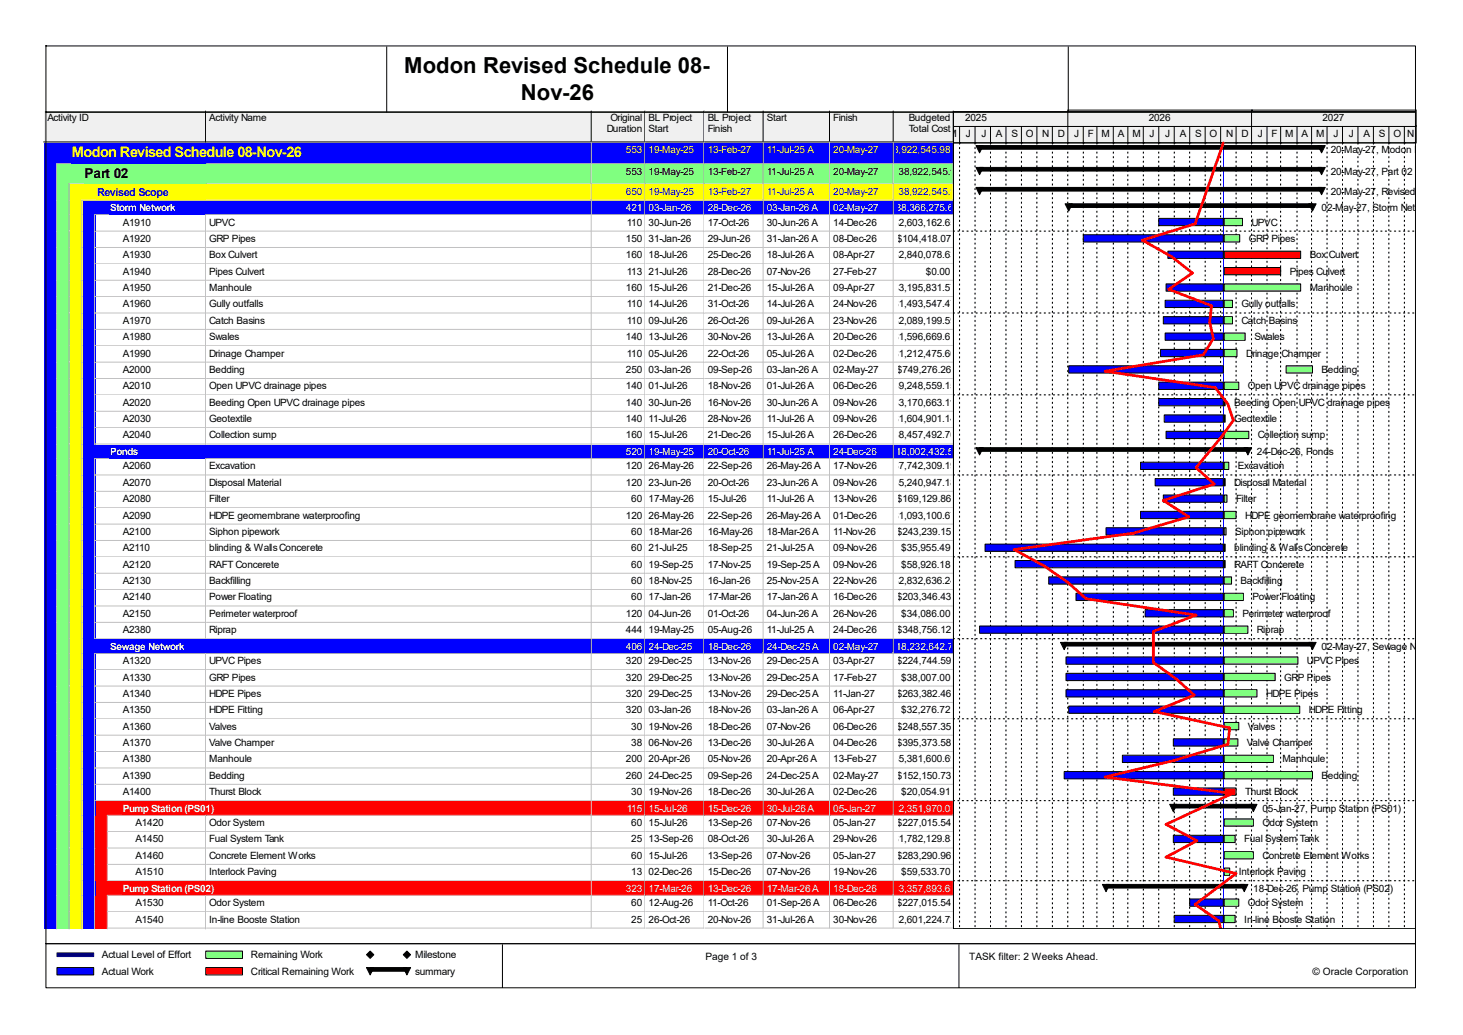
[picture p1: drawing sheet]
<svg xmlns="http://www.w3.org/2000/svg" width="420mm" height="297mm" viewBox="0 0 420 297" stroke-linecap="round" stroke-linejoin="round" font-family="sans-serif">
<defs><g id="words">
<g font-size="6.3">
<text x="116" y="20.8">Modon Revised Schedule 08-</text>
<text x="149.5" y="28.7">Nov-26</text>
</g>
<text font-size="4.2" fill="#ff0" x="20.6" y="45.1">Modon Revised Schedule 08-Nov-26</text>
<text font-size="3.9" x="24.3" y="51.2">Part 02</text>
<text font-size="3.1" fill="#00f" x="27.9" y="56.2">Revised Scope</text>
<g font-size="2.9">
<text x="13.6" y="34.7">Activity ID</text>
<text x="60.1" y="34.7">Activity Name</text>
<text x="175.2" y="34.7">Original</text>
<text x="186.2" y="34.7">BL Project</text>
<text x="203.2" y="34.7">BL Project</text>
<text x="220.1" y="34.7">Start</text>
<text x="239.2" y="34.7">Finish</text>
<text x="260.9" y="34.7">Budgeted</text>
<text x="277" y="34.7">2025</text>
<text x="329.8" y="34.7">2026</text>
<text x="379.6" y="34.7">2027</text>
<text x="174.2" y="37.8">Duration</text>
<text x="186.2" y="37.8">Start</text>
<text x="203.2" y="37.8">Finish</text>
<text x="260.9" y="37.8">Total Cost</text>
<text x="272.3" y="39.4">M</text>
<text x="277.3" y="39.4">J</text>
<text x="281.7" y="39.4">J</text>
<text x="285.9" y="39.4">A</text>
<text x="290.4" y="39.4">S</text>
<text x="294.5" y="39.4">O</text>
<text x="299.2" y="39.4">N</text>
<text x="303.7" y="39.4">D</text>
<text x="308.4" y="39.4">J</text>
<text x="312.3" y="39.4">F</text>
<text x="316.2" y="39.4">M</text>
<text x="320.9" y="39.4">A</text>
<text x="325.1" y="39.4">M</text>
<text x="330" y="39.4">J</text>
<text x="334.5" y="39.4">J</text>
<text x="338.7" y="39.4">A</text>
<text x="343.1" y="39.4">S</text>
<text x="347.3" y="39.4">O</text>
<text x="352" y="39.4">N</text>
<text x="356.4" y="39.4">D</text>
<text x="361.1" y="39.4">J</text>
<text x="365" y="39.4">F</text>
<text x="368.9" y="39.4">M</text>
<text x="373.6" y="39.4">A</text>
<text x="377.8" y="39.4">M</text>
<text x="382.8" y="39.4">J</text>
<text x="387.2" y="39.4">J</text>
<text x="391.4" y="39.4">A</text>
<text x="395.9" y="39.4">S</text>
<text x="400" y="39.4">O</text>
<text x="403.9" y="39.4">N</text>
<text x="382" y="43.9">20-May-27, Modon Revised Sch</text>
<text x="179.7" y="50.1">553</text>
<text x="186.2" y="50.1">19-May-25</text>
<text x="203.2" y="50.1">13-Feb-27</text>
<text x="220.1" y="50.1">11-Jul-25 A</text>
<text x="239.2" y="50.1">20-May-27</text>
<text x="254.8" y="50.1">$138,922,545.98</text>
<text x="382" y="50.1">20-May-27, Part 02</text>
<text x="382" y="55.8">20-May-27, Revised Scope</text>
<text x="35.3" y="64.7">A1910</text>
<text x="60.1" y="64.7">UPVC</text>
<text x="179.9" y="64.7">110</text>
<text x="186.2" y="64.7">30-Jun-26</text>
<text x="203.2" y="64.7">17-Oct-26</text>
<text x="220.1" y="64.7">30-Jun-26 A</text>
<text x="239.2" y="64.7">14-Dec-26</text>
<text x="256.4" y="64.7">$2,603,162.65</text>
<text x="359.3" y="64.7">UPVC</text>
<text x="379.4" y="60.5">02-May-27, Storm Network</text>
<text x="35.3" y="69.4">A1920</text>
<text x="60.1" y="69.4">GRP Pipes</text>
<text x="179.7" y="69.4">150</text>
<text x="186.2" y="69.4">31-Jan-26</text>
<text x="203.2" y="69.4">29-Jun-26</text>
<text x="220.1" y="69.4">31-Jan-26 A</text>
<text x="239.2" y="69.4">08-Dec-26</text>
<text x="257.5" y="69.4">$104,418.07</text>
<text x="358.5" y="69.4">GRP Pipes</text>
<text x="35.3" y="74.1">A1930</text>
<text x="60.1" y="74.1">Box Culvert</text>
<text x="179.7" y="74.1">160</text>
<text x="186.2" y="74.1">18-Jul-26</text>
<text x="203.2" y="74.1">25-Dec-26</text>
<text x="220.1" y="74.1">18-Jul-26 A</text>
<text x="239.2" y="74.1">08-Apr-27</text>
<text x="256.4" y="74.1">$2,840,078.63</text>
<text x="376" y="74.1">Box Culvert</text>
<text x="35.3" y="78.8">A1940</text>
<text x="35.3" y="83.5">A1950</text>
<text x="60.1" y="78.8">Pipes Culvert</text>
<text x="60.1" y="83.5">Manhoule</text>
<text x="179.7" y="83.5">160</text>
<text x="179.9" y="78.8">113</text>
<text x="186.2" y="78.8">21-Jul-26</text>
<text x="186.2" y="83.5">15-Jul-26</text>
<text x="203.2" y="78.8">28-Dec-26</text>
<text x="203.2" y="83.5">21-Dec-26</text>
<text x="220.1" y="78.8">07-Nov-26</text>
<text x="220.1" y="83.5">15-Jul-26 A</text>
<text x="239.2" y="78.8">27-Feb-27</text>
<text x="239.2" y="83.5">09-Apr-27</text>
<text x="256.4" y="83.5">$3,195,831.57</text>
<text x="265.8" y="78.8">$0.00</text>
<text x="370.2" y="78.8">Pipes Culvert</text>
<text x="376" y="83.5">Manhoule</text>
<text x="35.3" y="88.2">A1960</text>
<text x="60.1" y="88.2">Gully outfalls</text>
<text x="179.9" y="88.2">110</text>
<text x="186.2" y="88.2">14-Jul-26</text>
<text x="203.2" y="88.2">31-Oct-26</text>
<text x="220.1" y="88.2">14-Jul-26 A</text>
<text x="239.2" y="88.2">24-Nov-26</text>
<text x="256.4" y="88.2">$1,493,547.47</text>
<text x="356.4" y="88.2">Gully outfalls</text>
<text x="35.3" y="92.9">A1970</text>
<text x="60.1" y="92.9">Catch Basins</text>
<text x="179.9" y="92.9">110</text>
<text x="186.2" y="92.9">09-Jul-26</text>
<text x="203.2" y="92.9">26-Oct-26</text>
<text x="220.1" y="92.9">09-Jul-26 A</text>
<text x="239.2" y="92.9">23-Nov-26</text>
<text x="256.4" y="92.9">$2,089,199.59</text>
<text x="356.4" y="92.9">Catch Basins</text>
<text x="35.3" y="97.6">A1980</text>
<text x="60.1" y="97.6">Swales</text>
<text x="179.7" y="97.6">140</text>
<text x="186.2" y="97.6">13-Jul-26</text>
<text x="203.2" y="97.6">30-Nov-26</text>
<text x="220.1" y="97.6">13-Jul-26 A</text>
<text x="239.2" y="97.6">20-Dec-26</text>
<text x="256.4" y="97.6">$1,596,669.61</text>
<text x="360.1" y="97.6">Swales</text>
<text x="35.3" y="102.3">A1990</text>
<text x="35.3" y="107">A2000</text>
<text x="60.1" y="102.3">Drinage Champer</text>
<text x="60.1" y="107">Bedding</text>
<text x="179.7" y="107">250</text>
<text x="179.9" y="102.3">110</text>
<text x="186.2" y="102.3">05-Jul-26</text>
<text x="186.2" y="107">03-Jan-26</text>
<text x="203.2" y="102.3">22-Oct-26</text>
<text x="203.2" y="107">09-Sep-26</text>
<text x="220.1" y="102.3">05-Jul-26 A</text>
<text x="220.1" y="107">03-Jan-26 A</text>
<text x="239.2" y="102.3">02-Dec-26</text>
<text x="239.2" y="107">02-May-27</text>
<text x="256.4" y="102.3">$1,212,475.66</text>
<text x="257.5" y="107">$749,276.26</text>
<text x="357.7" y="102.3">Drinage Champer</text>
<text x="379.4" y="107">Bedding</text>
<text x="35.3" y="111.7">A2010</text>
<text x="60.1" y="111.7">Open UPVC drainage pipes</text>
<text x="179.7" y="111.7">140</text>
<text x="186.2" y="111.7">01-Jul-26</text>
<text x="203.2" y="111.7">18-Nov-26</text>
<text x="220.1" y="111.7">01-Jul-26 A</text>
<text x="239.2" y="111.7">06-Dec-26</text>
<text x="256.4" y="111.7">$9,248,559.15</text>
<text x="358.2" y="111.7">Open UPVC drainage pipes</text>
<text x="35.3" y="116.4">A2020</text>
<text x="60.1" y="116.4">Beeding Open UPVC drainage pipes</text>
<text x="179.7" y="116.4">140</text>
<text x="186.2" y="116.4">30-Jun-26</text>
<text x="203.2" y="116.4">16-Nov-26</text>
<text x="220.1" y="116.4">30-Jun-26 A</text>
<text x="239.2" y="116.4">09-Nov-26</text>
<text x="256.4" y="116.4">$3,170,663.11</text>
<text x="354.3" y="116.4">Beeding Open UPVC drainage pipes</text>
<text x="35.3" y="121.1">A2030</text>
<text x="35.3" y="125.8">A2040</text>
<text x="60.1" y="121.1">Geotextile</text>
<text x="60.1" y="125.8">Collection sump</text>
<text x="179.7" y="121.1">140</text>
<text x="179.7" y="125.8">160</text>
<text x="186.2" y="121.1">11-Jul-26</text>
<text x="186.2" y="125.8">15-Jul-26</text>
<text x="203.2" y="121.1">28-Nov-26</text>
<text x="203.2" y="125.8">21-Dec-26</text>
<text x="220.1" y="121.1">11-Jul-26 A</text>
<text x="220.1" y="125.8">15-Jul-26 A</text>
<text x="239.2" y="121.1">09-Nov-26</text>
<text x="239.2" y="125.8">26-Dec-26</text>
<text x="256.4" y="121.1">$1,604,901.14</text>
<text x="256.4" y="125.8">$8,457,492.76</text>
<text x="354.3" y="121.1">Geotextile</text>
<text x="361.1" y="125.8">Collection sump</text>
<text x="360.8" y="130.5">24-Dec-26, Ponds</text>
<text x="35.3" y="134.7">A2060</text>
<text x="60.1" y="134.7">Excavation</text>
<text x="179.7" y="134.7">120</text>
<text x="186.2" y="134.7">26-May-26</text>
<text x="203.2" y="134.7">22-Sep-26</text>
<text x="220.1" y="134.7">26-May-26 A</text>
<text x="239.2" y="134.7">17-Nov-26</text>
<text x="256.4" y="134.7">$7,742,309.19</text>
<text x="355.4" y="134.7">Excavation</text>
<text x="35.3" y="139.4">A2070</text>
<text x="60.1" y="139.4">Disposal Material</text>
<text x="179.7" y="139.4">120</text>
<text x="186.2" y="139.4">23-Jun-26</text>
<text x="203.2" y="139.4">20-Oct-26</text>
<text x="220.1" y="139.4">23-Jun-26 A</text>
<text x="239.2" y="139.4">09-Nov-26</text>
<text x="256.4" y="139.4">$5,240,947.18</text>
<text x="354.3" y="139.4">Disposal Material</text>
<text x="35.3" y="144.1">A2080</text>
<text x="35.3" y="148.8">A2090</text>
<text x="60.1" y="144.1">Filter</text>
<text x="60.1" y="148.8">HDPE geomembrane waterproofing</text>
<text x="179.7" y="148.8">120</text>
<text x="181.2" y="144.1">60</text>
<text x="186.2" y="144.1">17-May-26</text>
<text x="186.2" y="148.8">26-May-26</text>
<text x="203.2" y="144.1">15-Jul-26</text>
<text x="203.2" y="148.8">22-Sep-26</text>
<text x="220.1" y="144.1">11-Jul-26 A</text>
<text x="220.1" y="148.8">26-May-26 A</text>
<text x="239.2" y="144.1">13-Nov-26</text>
<text x="239.2" y="148.8">01-Dec-26</text>
<text x="256.4" y="148.8">$1,093,100.67</text>
<text x="257.5" y="144.1">$169,129.86</text>
<text x="354.8" y="144.1">Filter</text>
<text x="357.5" y="148.8">HDPE geomembrane waterproofing</text>
<text x="35.3" y="153.5">A2100</text>
<text x="60.1" y="153.5">Siphon pipework</text>
<text x="181.2" y="153.5">60</text>
<text x="186.2" y="153.5">18-Mar-26</text>
<text x="203.2" y="153.5">16-May-26</text>
<text x="220.1" y="153.5">18-Mar-26 A</text>
<text x="239.2" y="153.5">11-Nov-26</text>
<text x="257.5" y="153.5">$243,239.15</text>
<text x="354.6" y="153.5">Siphon pipework</text>
<text x="35.3" y="158.2">A2110</text>
<text x="60.1" y="158.2">blinding &amp; Walls Concerete</text>
<text x="181.2" y="158.2">60</text>
<text x="186.2" y="158.2">21-Jul-25</text>
<text x="203.2" y="158.2">18-Sep-25</text>
<text x="220.1" y="158.2">21-Jul-25 A</text>
<text x="239.2" y="158.2">09-Nov-26</text>
<text x="258.7" y="158.2">$35,955.49</text>
<text x="354.3" y="158.2">blinding &amp; Walls Concerete</text>
<text x="35.3" y="162.9">A2120</text>
<text x="35.3" y="167.6">A2130</text>
<text x="60.1" y="162.9">RAFT Concerete</text>
<text x="60.1" y="167.6">Backfilling</text>
<text x="181.2" y="162.9">60</text>
<text x="181.2" y="167.6">60</text>
<text x="186.2" y="162.9">19-Sep-25</text>
<text x="186.2" y="167.6">18-Nov-25</text>
<text x="203.2" y="162.9">17-Nov-25</text>
<text x="203.2" y="167.6">16-Jan-26</text>
<text x="220.1" y="162.9">19-Sep-25 A</text>
<text x="220.1" y="167.6">25-Nov-25 A</text>
<text x="239.2" y="162.9">09-Nov-26</text>
<text x="239.2" y="167.6">22-Nov-26</text>
<text x="256.4" y="167.6">$2,832,636.24</text>
<text x="258.7" y="162.9">$58,926.18</text>
<text x="354.3" y="162.9">RAFT Concerete</text>
<text x="356.2" y="167.6">Backfilling</text>
<text x="35.3" y="172.3">A2140</text>
<text x="60.1" y="172.3">Power Floating</text>
<text x="181.2" y="172.3">60</text>
<text x="186.2" y="172.3">17-Jan-26</text>
<text x="203.2" y="172.3">17-Mar-26</text>
<text x="220.1" y="172.3">17-Jan-26 A</text>
<text x="239.2" y="172.3">16-Dec-26</text>
<text x="257.5" y="172.3">$203,346.43</text>
<text x="359.5" y="172.3">Power Floating</text>
<text x="35.3" y="177">A2150</text>
<text x="60.1" y="177">Perimeter waterproof</text>
<text x="179.7" y="177">120</text>
<text x="186.2" y="177">04-Jun-26</text>
<text x="203.2" y="177">01-Oct-26</text>
<text x="220.1" y="177">04-Jun-26 A</text>
<text x="239.2" y="177">26-Nov-26</text>
<text x="258.7" y="177">$34,086.00</text>
<text x="356.7" y="177">Perimeter waterproof</text>
<text x="35.3" y="181.7">A2380</text>
<text x="60.1" y="181.7">Riprap</text>
<text x="179.7" y="181.7">444</text>
<text x="186.2" y="181.7">19-May-25</text>
<text x="203.2" y="181.7">05-Aug-26</text>
<text x="220.1" y="181.7">11-Jul-25 A</text>
<text x="239.2" y="181.7">24-Dec-26</text>
<text x="257.5" y="181.7">$348,756.12</text>
<text x="360.8" y="181.7">Riprap</text>
<text x="35.3" y="190.6">A1320</text>
<text x="60.1" y="190.6">UPVC Pipes</text>
<text x="179.7" y="190.6">320</text>
<text x="186.2" y="190.6">29-Dec-25</text>
<text x="203.2" y="190.6">13-Nov-26</text>
<text x="220.1" y="190.6">29-Dec-25 A</text>
<text x="239.2" y="190.6">03-Apr-27</text>
<text x="257.5" y="190.6">$224,744.59</text>
<text x="375.2" y="190.6">UPVC Pipes</text>
<text x="379.4" y="186.4">02-May-27, Sewage Network</text>
<text x="35.3" y="195.3">A1330</text>
<text x="60.1" y="195.3">GRP Pipes</text>
<text x="179.7" y="195.3">320</text>
<text x="186.2" y="195.3">29-Dec-25</text>
<text x="203.2" y="195.3">13-Nov-26</text>
<text x="220.1" y="195.3">29-Dec-25 A</text>
<text x="239.2" y="195.3">17-Feb-27</text>
<text x="258.7" y="195.3">$38,007.00</text>
<text x="368.7" y="195.3">GRP Pipes</text>
<text x="35.3" y="200">A1340</text>
<text x="60.1" y="200">HDPE Pipes</text>
<text x="179.7" y="200">320</text>
<text x="186.2" y="200">29-Dec-25</text>
<text x="203.2" y="200">13-Nov-26</text>
<text x="220.1" y="200">29-Dec-25 A</text>
<text x="239.2" y="200">11-Jan-27</text>
<text x="257.5" y="200">$263,382.46</text>
<text x="363.5" y="200">HDPE Pipes</text>
<text x="35.3" y="204.7">A1350</text>
<text x="35.3" y="209.4">A1360</text>
<text x="60.1" y="204.7">HDPE Fitting</text>
<text x="60.1" y="209.4">Valves</text>
<text x="179.7" y="204.7">320</text>
<text x="181.2" y="209.4">30</text>
<text x="186.2" y="204.7">03-Jan-26</text>
<text x="186.2" y="209.4">19-Nov-26</text>
<text x="203.2" y="204.7">18-Nov-26</text>
<text x="203.2" y="209.4">18-Dec-26</text>
<text x="220.1" y="204.7">03-Jan-26 A</text>
<text x="220.1" y="209.4">07-Nov-26</text>
<text x="239.2" y="204.7">06-Apr-27</text>
<text x="239.2" y="209.4">06-Dec-26</text>
<text x="257.5" y="209.4">$248,557.35</text>
<text x="258.7" y="204.7">$32,276.72</text>
<text x="358.2" y="209.4">Valves</text>
<text x="375.8" y="204.7">HDPE Fitting</text>
<text x="35.3" y="214.1">A1370</text>
<text x="60.1" y="214.1">Valve Champer</text>
<text x="181.2" y="214.1">38</text>
<text x="186.2" y="214.1">06-Nov-26</text>
<text x="203.2" y="214.1">13-Dec-26</text>
<text x="220.1" y="214.1">30-Jul-26 A</text>
<text x="239.2" y="214.1">04-Dec-26</text>
<text x="257.5" y="214.1">$395,373.58</text>
<text x="358" y="214.1">Valve Champer</text>
<text x="35.3" y="218.8">A1380</text>
<text x="60.1" y="218.8">Manhoule</text>
<text x="179.7" y="218.8">200</text>
<text x="186.2" y="218.8">20-Apr-26</text>
<text x="203.2" y="218.8">05-Nov-26</text>
<text x="220.1" y="218.8">20-Apr-26 A</text>
<text x="239.2" y="218.8">13-Feb-27</text>
<text x="256.4" y="218.8">$5,381,600.69</text>
<text x="368.2" y="218.8">Manhoule</text>
<text x="35.3" y="223.5">A1390</text>
<text x="60.1" y="223.5">Bedding</text>
<text x="179.7" y="223.5">260</text>
<text x="186.2" y="223.5">24-Dec-25</text>
<text x="203.2" y="223.5">09-Sep-26</text>
<text x="220.1" y="223.5">24-Dec-25 A</text>
<text x="239.2" y="223.5">02-May-27</text>
<text x="257.5" y="223.5">$152,150.73</text>
<text x="379.4" y="223.5">Bedding</text>
<text x="35.3" y="228.2">A1400</text>
<text x="60.1" y="228.2">Thurst Block</text>
<text x="181.2" y="228.2">30</text>
<text x="186.2" y="228.2">19-Nov-26</text>
<text x="203.2" y="228.2">18-Dec-26</text>
<text x="220.1" y="228.2">30-Jul-26 A</text>
<text x="239.2" y="228.2">02-Dec-26</text>
<text x="258.7" y="228.2">$20,054.91</text>
<text x="357.5" y="228.2">Thurst Block</text>
<text x="362.4" y="232.9">05-Jan-27, Pump Station (PS01)</text>
<text x="38.9" y="237.1">A1420</text>
<text x="60.1" y="237.1">Odor System</text>
<text x="181.2" y="237.1">60</text>
<text x="186.2" y="237.1">15-Jul-26</text>
<text x="203.2" y="237.1">13-Sep-26</text>
<text x="220.1" y="237.1">07-Nov-26</text>
<text x="239.2" y="237.1">05-Jan-27</text>
<text x="257.5" y="237.1">$227,015.54</text>
<text x="362.4" y="237.1">Odor System</text>
<text x="38.9" y="241.8">A1450</text>
<text x="60.1" y="241.8">Fual System Tank</text>
<text x="181.2" y="241.8">25</text>
<text x="186.2" y="241.8">13-Sep-26</text>
<text x="203.2" y="241.8">08-Oct-26</text>
<text x="220.1" y="241.8">30-Jul-26 A</text>
<text x="239.2" y="241.8">29-Nov-26</text>
<text x="256.4" y="241.8">$1,782,129.83</text>
<text x="357.2" y="241.8">Fual System Tank</text>
<text x="38.9" y="246.5">A1460</text>
<text x="38.9" y="251.2">A1510</text>
<text x="60.1" y="246.5">Concrete Element Works</text>
<text x="60.1" y="251.2">Interlock Paving</text>
<text x="181.2" y="246.5">60</text>
<text x="181.2" y="251.2">13</text>
<text x="186.2" y="246.5">15-Jul-26</text>
<text x="186.2" y="251.2">02-Dec-26</text>
<text x="203.2" y="246.5">13-Sep-26</text>
<text x="203.2" y="251.2">15-Dec-26</text>
<text x="220.1" y="246.5">07-Nov-26</text>
<text x="220.1" y="251.2">07-Nov-26</text>
<text x="239.2" y="246.5">05-Jan-27</text>
<text x="239.2" y="251.2">19-Nov-26</text>
<text x="257.5" y="246.5">$283,290.96</text>
<text x="258.7" y="251.2">$59,533.70</text>
<text x="355.6" y="251.2">Interlock Paving</text>
<text x="362.4" y="246.5">Concrete Element Works</text>
<text x="359.8" y="255.9">18-Dec-26, Pump Station (PS02)</text>
<text x="38.9" y="260.1">A1530</text>
<text x="60.1" y="260.1">Odor System</text>
<text x="181.2" y="260.1">60</text>
<text x="186.2" y="260.1">12-Aug-26</text>
<text x="203.2" y="260.1">11-Oct-26</text>
<text x="220.1" y="260.1">01-Sep-26 A</text>
<text x="239.2" y="260.1">06-Dec-26</text>
<text x="257.5" y="260.1">$227,015.54</text>
<text x="358.2" y="260.1">Odor System</text>
<text x="38.9" y="264.8">A1540</text>
<text x="60.1" y="264.8">In-line Booste Station</text>
<text x="181.2" y="264.8">25</text>
<text x="186.2" y="264.8">26-Oct-26</text>
<text x="203.2" y="264.8">20-Nov-26</text>
<text x="220.1" y="264.8">31-Jul-26 A</text>
<text x="239.2" y="264.8">30-Nov-26</text>
<text x="256.4" y="264.8">$2,601,224.72</text>
<text x="357.2" y="264.8">In-line Booste Station</text>
<text x="29.3" y="275">Actual Level of Effort</text>
<text x="72" y="275">Remaining Work</text>
<text x="119.2" y="275">Milestone</text>
<text x="202.5" y="275.5">Page 1 of 3</text>
<text x="278.2" y="275.5">TASK filter: 2 Weeks Ahead.</text>
<text x="29.3" y="279.8">Actual Work</text>
<text x="72" y="279.8">Critical Remaining Work</text>
<text x="119.2" y="279.8">summary</text>
<text x="376.8" y="279.8">© Oracle Corporation</text>
</g>
<g font-size="2.9" fill="#ff0">
<text x="179.7" y="43.9">553</text>
<text x="186.2" y="43.9">19-May-25</text>
<text x="203.2" y="43.9">13-Feb-27</text>
<text x="220.1" y="43.9">11-Jul-25 A</text>
<text x="239.2" y="43.9">20-May-27$138,922,545.98</text>
</g>
<g font-size="2.9" fill="#00f">
<text x="179.7" y="55.8">650</text>
<text x="186.2" y="55.8">19-May-25</text>
<text x="203.2" y="55.8">13-Feb-27</text>
<text x="220.1" y="55.8">11-Jul-25 A</text>
<text x="239.2" y="55.8">20-May-27</text>
<text x="254.8" y="55.8">$138,922,545.98</text>
</g>
<g font-size="2.9" fill="#fff">
<text x="31.6" y="60.6">Storm Network</text>
<text x="179.7" y="60.5">421</text>
<text x="186.2" y="60.5">03-Jan-26</text>
<text x="203.2" y="60.5">28-Dec-26</text>
<text x="220.1" y="60.5">03-Jan-26 A</text>
<text x="239.2" y="60.5">02-May-27</text>
<text x="255.6" y="60.5">$38,366,275.66</text>
<text x="31.6" y="130.6">Ponds</text>
<text x="179.7" y="130.5">520</text>
<text x="186.2" y="130.5">19-May-25</text>
<text x="203.2" y="130.5">20-Oct-26</text>
<text x="220.1" y="130.5">11-Jul-25 A</text>
<text x="239.2" y="130.5">24-Dec-26</text>
<text x="255.6" y="130.5">$18,002,432.51</text>
<text x="31.6" y="186.5">Sewage Network</text>
<text x="179.7" y="186.4">406</text>
<text x="186.2" y="186.4">24-Dec-25</text>
<text x="203.2" y="186.4">18-Dec-26</text>
<text x="220.1" y="186.4">24-Dec-25 A</text>
<text x="239.2" y="186.4">02-May-27</text>
<text x="255.6" y="186.4">$18,232,642.74</text>
<text x="35.3" y="233">Pump Station (PS01)</text>
<text x="179.9" y="232.9">115</text>
<text x="186.2" y="232.9">15-Jul-26</text>
<text x="203.2" y="232.9">15-Dec-26</text>
<text x="220.1" y="232.9">30-Jul-26 A</text>
<text x="239.2" y="232.9">05-Jan-27</text>
<text x="256.4" y="232.9">$2,351,970.03</text>
<text x="35.3" y="255.9">Pump Station (PS02)</text>
<text x="179.7" y="255.9">323</text>
<text x="186.2" y="255.9">17-Mar-26</text>
<text x="203.2" y="255.9">13-Dec-26</text>
<text x="220.1" y="255.9">17-Mar-26 A</text>
<text x="239.2" y="255.9">18-Dec-26</text>
<text x="256.4" y="255.9">$3,357,893.68</text>
</g>
</g></defs>
<path d="M12.8 31.9h46.5v9.1h-46.5z" fill="#f0f0f0"/>
<path d="M59 31.9v8.8h-46.5" fill="none" stroke="#000" stroke-width=".29"/>
<path d="M59.3 31.9h110.7v9.1h-110.7z" fill="#f0f0f0"/>
<path d="M169.7 31.9v8.8h-110.7" fill="none" stroke="#000" stroke-width=".29"/>
<path d="M170 31.9h15.4v9.1h-15.4z" fill="#f0f0f0"/>
<path d="M185.1 31.9v8.8h-15.4" fill="none" stroke="#000" stroke-width=".29"/>
<path d="M185.4 31.9h17v9.1h-17z" fill="#f0f0f0"/>
<path d="M202.1 31.9v8.8h-17" fill="none" stroke="#000" stroke-width=".29"/>
<path d="M202.4 31.9h16.9v9.1h-16.9z" fill="#f0f0f0"/>
<path d="M219.1 31.9v8.8h-17" fill="none" stroke="#000" stroke-width=".29"/>
<path d="M219.3 31.9h19.1v9.1h-19.1z" fill="#f0f0f0"/>
<path d="M238.1 31.9v8.8h-19" fill="none" stroke="#000" stroke-width=".29"/>
<path d="M238.4 31.9h18.3v9.1h-18.3z" fill="#f0f0f0"/>
<path d="M256.4 31.9v8.8h-18.3" fill="none" stroke="#000" stroke-width=".29"/>
<path d="M256.7 31.9h17.2v9.1h-17.2z" fill="#f0f0f0"/>
<path d="M273.6 31.9v8.8h-17.2" fill="none" stroke="#000" stroke-width=".29"/>
<path d="M12.8 41h46.5v6.2h-46.5z" fill="#00f"/>
<path d="M16.2 47h43.1" fill="none" stroke="#c0c0c0" stroke-width=".29"/>
<g fill="#00f">
<path d="M59.3 41h110.7v6.2h-110.7z"/>
<path d="M20.4 41.3h148.8v5.7h-148.8z"/>
</g>
<path d="M169.7 40.7v6.3h-110.4" fill="none" stroke="#c0c0c0" stroke-width=".29"/>
<g fill="#00f">
<path d="M170 41h15.4v6.2h-15.4z"/>
<path d="M170.5 41.3h14.1v5.7h-14.1z"/>
</g>
<path d="M185.1 40.7v6.3h-15.1" fill="none" stroke="#c0c0c0" stroke-width=".29"/>
<g fill="#00f">
<path d="M185.4 41h17v6.2h-17z"/>
<path d="M185.9 41.3h15.7v5.7h-15.7z"/>
</g>
<path d="M202.1 40.7v6.3h-16.7" fill="none" stroke="#c0c0c0" stroke-width=".29"/>
<g fill="#00f">
<path d="M202.4 41h16.9v6.2h-16.9z"/>
<path d="M202.9 41.3h15.7v5.7h-15.7z"/>
</g>
<path d="M219.1 40.7v6.3h-16.7" fill="none" stroke="#c0c0c0" stroke-width=".29"/>
<g fill="#00f">
<path d="M219.3 41h19.1v6.2h-19.1z"/>
<path d="M219.8 41.3h17.8v5.7h-17.8z"/>
</g>
<path d="M238.1 40.7v6.3h-18.8" fill="none" stroke="#c0c0c0" stroke-width=".29"/>
<g fill="#00f">
<path d="M238.4 41h18.3v6.2h-18.3z"/>
<path d="M238.9 41.3h17v5.7h-17z"/>
</g>
<path d="M256.4 40.7v6.3h-18" fill="none" stroke="#c0c0c0" stroke-width=".29"/>
<g fill="#00f">
<path d="M256.7 41h17.2v6.2h-17.2z"/>
<path d="M257.2 41.3h15.9v5.7h-15.9z"/>
</g>
<path d="M273.6 40.7v6.3h-16.9" fill="none" stroke="#c0c0c0" stroke-width=".29"/>
<path d="M12.8 47.2h3.7v5.8h-3.7z" fill="#00f"/>
<path d="M16.2 47v6" fill="none" stroke="#c0c0c0" stroke-width=".29"/>
<path d="M16.5 47.2h42.8v5.8h-42.8z" fill="#80ff80"/>
<path d="M19.8 52.7h39.5" fill="none" stroke="#c0c0c0" stroke-width=".29"/>
<g fill="#80ff80">
<path d="M59.3 47.2h110.7v5.8h-110.7z"/>
<path d="M24 47.5h145.2v5.2h-145.2z"/>
</g>
<path d="M169.7 47v5.7h-110.4" fill="none" stroke="#c0c0c0" stroke-width=".29"/>
<g fill="#80ff80">
<path d="M170 47.2h15.4v5.8h-15.4z"/>
<path d="M170.5 47.5h14.1v5.2h-14.1z"/>
</g>
<path d="M185.1 47v5.7h-15.1" fill="none" stroke="#c0c0c0" stroke-width=".29"/>
<g fill="#80ff80">
<path d="M185.4 47.2h17v5.8h-17z"/>
<path d="M185.9 47.5h15.7v5.2h-15.7z"/>
</g>
<path d="M202.1 47v5.7h-16.7" fill="none" stroke="#c0c0c0" stroke-width=".29"/>
<g fill="#80ff80">
<path d="M202.4 47.2h16.9v5.8h-16.9z"/>
<path d="M202.9 47.5h15.7v5.2h-15.7z"/>
</g>
<path d="M219.1 47v5.7h-16.7" fill="none" stroke="#c0c0c0" stroke-width=".29"/>
<g fill="#80ff80">
<path d="M219.3 47.2h19.1v5.8h-19.1z"/>
<path d="M219.8 47.5h17.8v5.2h-17.8z"/>
</g>
<path d="M238.1 47v5.7h-18.8" fill="none" stroke="#c0c0c0" stroke-width=".29"/>
<g fill="#80ff80">
<path d="M238.4 47.2h18.3v5.8h-18.3z"/>
<path d="M238.9 47.5h17v5.2h-17z"/>
</g>
<path d="M256.4 47v5.7h-18" fill="none" stroke="#c0c0c0" stroke-width=".29"/>
<g fill="#80ff80">
<path d="M256.7 47.2h17.2v5.8h-17.2z"/>
<path d="M257.2 47.5h15.9v5.2h-15.9z"/>
</g>
<path d="M273.6 47v5.7h-16.9" fill="none" stroke="#c0c0c0" stroke-width=".29"/>
<path d="M12.8 53h3.7v4.7h-3.7z" fill="#00f"/>
<path d="M16.2 52.7v5" fill="none" stroke="#c0c0c0" stroke-width=".29"/>
<path d="M16.5 53h3.6v4.7h-3.6z" fill="#80ff80"/>
<path d="M19.8 52.7v5" fill="none" stroke="#c0c0c0" stroke-width=".29"/>
<path d="M20.1 53h39.2v4.7h-39.2z" fill="#ff0"/>
<path d="M23.5 57.4h35.8" fill="none" stroke="#c0c0c0" stroke-width=".29"/>
<g fill="#ff0">
<path d="M59.3 53h110.7v4.7h-110.7z"/>
<path d="M27.7 53.3h141.5v4.1h-141.5z"/>
</g>
<path d="M169.7 52.7v4.7h-110.4" fill="none" stroke="#c0c0c0" stroke-width=".29"/>
<g fill="#ff0">
<path d="M170 53h15.4v4.7h-15.4z"/>
<path d="M170.5 53.3h14.1v4.1h-14.1z"/>
</g>
<path d="M185.1 52.7v4.7h-15.1" fill="none" stroke="#c0c0c0" stroke-width=".29"/>
<g fill="#ff0">
<path d="M185.4 53h17v4.7h-17z"/>
<path d="M185.9 53.3h15.7v4.1h-15.7z"/>
</g>
<path d="M202.1 52.7v4.7h-16.7" fill="none" stroke="#c0c0c0" stroke-width=".29"/>
<g fill="#ff0">
<path d="M202.4 53h16.9v4.7h-16.9z"/>
<path d="M202.9 53.3h15.7v4.1h-15.7z"/>
</g>
<path d="M219.1 52.7v4.7h-16.7" fill="none" stroke="#c0c0c0" stroke-width=".29"/>
<g fill="#ff0">
<path d="M219.3 53h19.1v4.7h-19.1z"/>
<path d="M219.8 53.3h17.8v4.1h-17.8z"/>
</g>
<path d="M238.1 52.7v4.7h-18.8" fill="none" stroke="#c0c0c0" stroke-width=".29"/>
<g fill="#ff0">
<path d="M238.4 53h18.3v4.7h-18.3z"/>
<path d="M238.9 53.3h17v4.1h-17z"/>
</g>
<path d="M256.4 52.7v4.7h-18" fill="none" stroke="#c0c0c0" stroke-width=".29"/>
<g fill="#ff0">
<path d="M256.7 53h17.2v4.7h-17.2z"/>
<path d="M257.2 53.3h15.9v4.1h-15.9z"/>
</g>
<path d="M273.6 52.7v4.7h-16.9" fill="none" stroke="#c0c0c0" stroke-width=".29"/>
<path d="M12.8 57.7h3.7v4.2h-3.7z" fill="#00f"/>
<path d="M16.2 57.4v4.5" fill="none" stroke="#c0c0c0" stroke-width=".29"/>
<path d="M16.5 57.7h3.6v4.2h-3.6z" fill="#80ff80"/>
<path d="M19.8 57.4v4.5" fill="none" stroke="#c0c0c0" stroke-width=".29"/>
<path d="M20.1 57.7h3.6v4.2h-3.6z" fill="#ff0"/>
<path d="M23.5 57.4v4.5" fill="none" stroke="#c0c0c0" stroke-width=".29"/>
<path d="M23.7 57.7h35.6v4.2h-35.6z" fill="#00f"/>
<path d="M27.2 61.6h32.1" fill="none" stroke="#c0c0c0" stroke-width=".29"/>
<g fill="#00f">
<path d="M59.3 57.7h110.7v4.2h-110.7z"/>
<path d="M31.3 58h137.9v3.6h-137.9z"/>
</g>
<path d="M169.7 57.4v4.2h-110.4" fill="none" stroke="#c0c0c0" stroke-width=".29"/>
<g fill="#00f">
<path d="M170 57.7h15.4v4.2h-15.4z"/>
<path d="M170.5 58h14.1v3.6h-14.1z"/>
</g>
<path d="M185.1 57.4v4.2h-15.1" fill="none" stroke="#c0c0c0" stroke-width=".29"/>
<g fill="#00f">
<path d="M185.4 57.7h17v4.2h-17z"/>
<path d="M185.9 58h15.7v3.6h-15.7z"/>
</g>
<path d="M202.1 57.4v4.2h-16.7" fill="none" stroke="#c0c0c0" stroke-width=".29"/>
<g fill="#00f">
<path d="M202.4 57.7h16.9v4.2h-16.9z"/>
<path d="M202.9 58h15.7v3.6h-15.7z"/>
</g>
<path d="M219.1 57.4v4.2h-16.7" fill="none" stroke="#c0c0c0" stroke-width=".29"/>
<g fill="#00f">
<path d="M219.3 57.7h19.1v4.2h-19.1z"/>
<path d="M219.8 58h17.8v3.6h-17.8z"/>
</g>
<path d="M238.1 57.4v4.2h-18.8" fill="none" stroke="#c0c0c0" stroke-width=".29"/>
<g fill="#00f">
<path d="M238.4 57.7h18.3v4.2h-18.3z"/>
<path d="M238.9 58h17v3.6h-17z"/>
</g>
<path d="M256.4 57.4v4.2h-18" fill="none" stroke="#c0c0c0" stroke-width=".29"/>
<g fill="#00f">
<path d="M256.7 57.7h17.2v4.2h-17.2z"/>
<path d="M257.2 58h15.9v3.6h-15.9z"/>
</g>
<path d="M273.6 57.4v4.2h-16.9" fill="none" stroke="#c0c0c0" stroke-width=".29"/>
<path d="M12.8 61.9h3.7v4.7h-3.7z" fill="#00f"/>
<path d="M16.2 61.6v5" fill="none" stroke="#c0c0c0" stroke-width=".29"/>
<path d="M16.5 61.9h3.6v4.7h-3.6z" fill="#80ff80"/>
<path d="M19.8 61.6v5" fill="none" stroke="#c0c0c0" stroke-width=".29"/>
<path d="M20.1 61.9h3.6v4.7h-3.6z" fill="#ff0"/>
<path d="M23.5 61.6v5" fill="none" stroke="#c0c0c0" stroke-width=".29"/>
<path d="M23.7 61.9h3.7v4.7h-3.7z" fill="#00f"/>
<path d="M27.2 61.6v5" fill="none" stroke="#c0c0c0" stroke-width=".29"/>
<path d="M27.4 61.9h31.9v4.7h-31.9z" fill="#fff"/>
<path d="M27.2 66.3h32.1M59 61.6v5" fill="none" stroke="#c0c0c0" stroke-width=".29"/>
<g fill="#fff">
<path d="M59.3 61.9h110.7v4.7h-110.7z"/>
<path d="M59.8 62.1h109.4v4.2h-109.4z"/>
</g>
<path d="M169.7 61.6v4.7h-110.4" fill="none" stroke="#c0c0c0" stroke-width=".29"/>
<g fill="#fff">
<path d="M170 61.9h15.4v4.7h-15.4z"/>
<path d="M170.5 62.1h14.1v4.2h-14.1z"/>
</g>
<path d="M185.1 61.6v4.7h-15.1" fill="none" stroke="#c0c0c0" stroke-width=".29"/>
<g fill="#fff">
<path d="M185.4 61.9h17v4.7h-17z"/>
<path d="M185.9 62.1h15.7v4.2h-15.7z"/>
</g>
<path d="M202.1 61.6v4.7h-16.7" fill="none" stroke="#c0c0c0" stroke-width=".29"/>
<g fill="#fff">
<path d="M202.4 61.9h16.9v4.7h-16.9z"/>
<path d="M202.9 62.1h15.7v4.2h-15.7z"/>
</g>
<path d="M219.1 61.6v4.7h-16.7" fill="none" stroke="#c0c0c0" stroke-width=".29"/>
<g fill="#fff">
<path d="M219.3 61.9h19.1v4.7h-19.1z"/>
<path d="M219.8 62.1h17.8v4.2h-17.8z"/>
</g>
<path d="M238.1 61.6v4.7h-18.8" fill="none" stroke="#c0c0c0" stroke-width=".29"/>
<g fill="#fff">
<path d="M238.4 61.9h18.3v4.7h-18.3z"/>
<path d="M238.9 62.1h17v4.2h-17z"/>
</g>
<path d="M256.4 61.6v4.7h-18" fill="none" stroke="#c0c0c0" stroke-width=".29"/>
<g fill="#fff">
<path d="M256.7 61.9h17.2v4.7h-17.2z"/>
<path d="M257.2 62.1h15.9v4.2h-15.9z"/>
</g>
<path d="M273.6 61.6v4.7h-16.9" fill="none" stroke="#c0c0c0" stroke-width=".29"/>
<path d="M12.8 66.6h3.7v4.7h-3.7z" fill="#00f"/>
<path d="M16.2 66.3v5" fill="none" stroke="#c0c0c0" stroke-width=".29"/>
<path d="M16.5 66.6h3.6v4.7h-3.6z" fill="#80ff80"/>
<path d="M19.8 66.3v5" fill="none" stroke="#c0c0c0" stroke-width=".29"/>
<path d="M20.1 66.6h3.6v4.7h-3.6z" fill="#ff0"/>
<path d="M23.5 66.3v5" fill="none" stroke="#c0c0c0" stroke-width=".29"/>
<path d="M23.7 66.6h3.7v4.7h-3.7z" fill="#00f"/>
<path d="M27.2 66.3v5" fill="none" stroke="#c0c0c0" stroke-width=".29"/>
<path d="M27.4 66.6h31.9v4.7h-31.9z" fill="#fff"/>
<path d="M27.2 71h32.1M59 66.3v5" fill="none" stroke="#c0c0c0" stroke-width=".29"/>
<g fill="#fff">
<path d="M59.3 66.6h110.7v4.7h-110.7z"/>
<path d="M59.8 66.8h109.4v4.2h-109.4z"/>
</g>
<path d="M169.7 66.3v4.7h-110.4" fill="none" stroke="#c0c0c0" stroke-width=".29"/>
<g fill="#fff">
<path d="M170 66.6h15.4v4.7h-15.4z"/>
<path d="M170.5 66.8h14.1v4.2h-14.1z"/>
</g>
<path d="M185.1 66.3v4.7h-15.1" fill="none" stroke="#c0c0c0" stroke-width=".29"/>
<g fill="#fff">
<path d="M185.4 66.6h17v4.7h-17z"/>
<path d="M185.9 66.8h15.7v4.2h-15.7z"/>
</g>
<path d="M202.1 66.3v4.7h-16.7" fill="none" stroke="#c0c0c0" stroke-width=".29"/>
<g fill="#fff">
<path d="M202.4 66.6h16.9v4.7h-16.9z"/>
<path d="M202.9 66.8h15.7v4.2h-15.7z"/>
</g>
<path d="M219.1 66.3v4.7h-16.7" fill="none" stroke="#c0c0c0" stroke-width=".29"/>
<g fill="#fff">
<path d="M219.3 66.6h19.1v4.7h-19.1z"/>
<path d="M219.8 66.8h17.8v4.2h-17.8z"/>
</g>
<path d="M238.1 66.3v4.7h-18.8" fill="none" stroke="#c0c0c0" stroke-width=".29"/>
<g fill="#fff">
<path d="M238.4 66.6h18.3v4.7h-18.3z"/>
<path d="M238.9 66.8h17v4.2h-17z"/>
</g>
<path d="M256.4 66.3v4.7h-18" fill="none" stroke="#c0c0c0" stroke-width=".29"/>
<g fill="#fff">
<path d="M256.7 66.6h17.2v4.7h-17.2z"/>
<path d="M257.2 66.8h15.9v4.2h-15.9z"/>
</g>
<path d="M273.6 66.3v4.7h-16.9" fill="none" stroke="#c0c0c0" stroke-width=".29"/>
<path d="M12.8 71.3h3.7v4.7h-3.7z" fill="#00f"/>
<path d="M16.2 71v5" fill="none" stroke="#c0c0c0" stroke-width=".29"/>
<path d="M16.5 71.3h3.6v4.7h-3.6z" fill="#80ff80"/>
<path d="M19.8 71v5" fill="none" stroke="#c0c0c0" stroke-width=".29"/>
<path d="M20.1 71.3h3.6v4.7h-3.6z" fill="#ff0"/>
<path d="M23.5 71v5" fill="none" stroke="#c0c0c0" stroke-width=".29"/>
<path d="M23.7 71.3h3.7v4.7h-3.7z" fill="#00f"/>
<path d="M27.2 71v5" fill="none" stroke="#c0c0c0" stroke-width=".29"/>
<path d="M27.4 71.3h31.9v4.7h-31.9z" fill="#fff"/>
<path d="M27.2 75.7h32.1M59 71v5" fill="none" stroke="#c0c0c0" stroke-width=".29"/>
<g fill="#fff">
<path d="M59.3 71.3h110.7v4.7h-110.7z"/>
<path d="M59.8 71.5h109.4v4.2h-109.4z"/>
</g>
<path d="M169.7 71v4.7h-110.4" fill="none" stroke="#c0c0c0" stroke-width=".29"/>
<g fill="#fff">
<path d="M170 71.3h15.4v4.7h-15.4z"/>
<path d="M170.5 71.5h14.1v4.2h-14.1z"/>
</g>
<path d="M185.1 71v4.7h-15.1" fill="none" stroke="#c0c0c0" stroke-width=".29"/>
<g fill="#fff">
<path d="M185.4 71.3h17v4.7h-17z"/>
<path d="M185.9 71.5h15.7v4.2h-15.7z"/>
</g>
<path d="M202.1 71v4.7h-16.7" fill="none" stroke="#c0c0c0" stroke-width=".29"/>
<g fill="#fff">
<path d="M202.4 71.3h16.9v4.7h-16.9z"/>
<path d="M202.9 71.5h15.7v4.2h-15.7z"/>
</g>
<path d="M219.1 71v4.7h-16.7" fill="none" stroke="#c0c0c0" stroke-width=".29"/>
<g fill="#fff">
<path d="M219.3 71.3h19.1v4.7h-19.1z"/>
<path d="M219.8 71.5h17.8v4.2h-17.8z"/>
</g>
<path d="M238.1 71v4.7h-18.8" fill="none" stroke="#c0c0c0" stroke-width=".29"/>
<g fill="#fff">
<path d="M238.4 71.3h18.3v4.7h-18.3z"/>
<path d="M238.9 71.5h17v4.2h-17z"/>
</g>
<path d="M256.4 71v4.7h-18" fill="none" stroke="#c0c0c0" stroke-width=".29"/>
<g fill="#fff">
<path d="M256.7 71.3h17.2v4.7h-17.2z"/>
<path d="M257.2 71.5h15.9v4.2h-15.9z"/>
</g>
<path d="M273.6 71v4.7h-16.9" fill="none" stroke="#c0c0c0" stroke-width=".29"/>
<path d="M12.8 76h3.7v4.7h-3.7z" fill="#00f"/>
<path d="M16.2 75.7v5" fill="none" stroke="#c0c0c0" stroke-width=".29"/>
<path d="M16.5 76h3.6v4.7h-3.6z" fill="#80ff80"/>
<path d="M19.8 75.7v5" fill="none" stroke="#c0c0c0" stroke-width=".29"/>
<path d="M20.1 76h3.6v4.7h-3.6z" fill="#ff0"/>
<path d="M23.5 75.7v5" fill="none" stroke="#c0c0c0" stroke-width=".29"/>
<path d="M23.7 76h3.7v4.7h-3.7z" fill="#00f"/>
<path d="M27.2 75.7v5" fill="none" stroke="#c0c0c0" stroke-width=".29"/>
<path d="M27.4 76h31.9v4.7h-31.9z" fill="#fff"/>
<path d="M59 75.7v5M27.2 80.4h32.1" fill="none" stroke="#c0c0c0" stroke-width=".29"/>
<g fill="#fff">
<path d="M59.3 76h110.7v4.7h-110.7z"/>
<path d="M59.8 76.2h109.4v4.2h-109.4z"/>
</g>
<path d="M169.7 75.7v4.7h-110.4" fill="none" stroke="#c0c0c0" stroke-width=".29"/>
<g fill="#fff">
<path d="M170 76h15.4v4.7h-15.4z"/>
<path d="M170.5 76.2h14.1v4.2h-14.1z"/>
</g>
<path d="M185.1 75.7v4.7h-15.1" fill="none" stroke="#c0c0c0" stroke-width=".29"/>
<g fill="#fff">
<path d="M185.4 76h17v4.7h-17z"/>
<path d="M185.9 76.2h15.7v4.2h-15.7z"/>
</g>
<path d="M202.1 75.7v4.7h-16.7" fill="none" stroke="#c0c0c0" stroke-width=".29"/>
<g fill="#fff">
<path d="M202.4 76h16.9v4.7h-16.9z"/>
<path d="M202.9 76.2h15.7v4.2h-15.7z"/>
</g>
<path d="M219.1 75.7v4.7h-16.7" fill="none" stroke="#c0c0c0" stroke-width=".29"/>
<g fill="#fff">
<path d="M219.3 76h19.1v4.7h-19.1z"/>
<path d="M219.8 76.2h17.8v4.2h-17.8z"/>
</g>
<path d="M238.1 75.7v4.7h-18.8" fill="none" stroke="#c0c0c0" stroke-width=".29"/>
<g fill="#fff">
<path d="M238.4 76h18.3v4.7h-18.3z"/>
<path d="M238.9 76.2h17v4.2h-17z"/>
</g>
<path d="M256.4 75.7v4.7h-18" fill="none" stroke="#c0c0c0" stroke-width=".29"/>
<g fill="#fff">
<path d="M256.7 76h17.2v4.7h-17.2z"/>
<path d="M257.2 76.2h15.9v4.2h-15.9z"/>
</g>
<path d="M273.6 75.7v4.7h-16.9" fill="none" stroke="#c0c0c0" stroke-width=".29"/>
<path d="M12.8 80.7h3.7v4.7h-3.7z" fill="#00f"/>
<path d="M16.2 80.4v5" fill="none" stroke="#c0c0c0" stroke-width=".29"/>
<path d="M16.5 80.7h3.6v4.7h-3.6z" fill="#80ff80"/>
<path d="M19.8 80.4v5" fill="none" stroke="#c0c0c0" stroke-width=".29"/>
<path d="M20.1 80.7h3.6v4.7h-3.6z" fill="#ff0"/>
<path d="M23.5 80.4v5" fill="none" stroke="#c0c0c0" stroke-width=".29"/>
<path d="M23.7 80.7h3.7v4.7h-3.7z" fill="#00f"/>
<path d="M27.2 80.4v5" fill="none" stroke="#c0c0c0" stroke-width=".29"/>
<path d="M27.4 80.7h31.9v4.7h-31.9z" fill="#fff"/>
<path d="M27.2 85.1h32.1M59 80.4v5" fill="none" stroke="#c0c0c0" stroke-width=".29"/>
<g fill="#fff">
<path d="M59.3 80.7h110.7v4.7h-110.7z"/>
<path d="M59.8 80.9h109.4v4.2h-109.4z"/>
</g>
<path d="M169.7 80.4v4.7h-110.4" fill="none" stroke="#c0c0c0" stroke-width=".29"/>
<g fill="#fff">
<path d="M170 80.7h15.4v4.7h-15.4z"/>
<path d="M170.5 80.9h14.1v4.2h-14.1z"/>
</g>
<path d="M185.1 80.4v4.7h-15.1" fill="none" stroke="#c0c0c0" stroke-width=".29"/>
<g fill="#fff">
<path d="M185.4 80.7h17v4.7h-17z"/>
<path d="M185.9 80.9h15.7v4.2h-15.7z"/>
</g>
<path d="M202.1 80.4v4.7h-16.7" fill="none" stroke="#c0c0c0" stroke-width=".29"/>
<g fill="#fff">
<path d="M202.4 80.7h16.9v4.7h-16.9z"/>
<path d="M202.9 80.9h15.7v4.2h-15.7z"/>
</g>
<path d="M219.1 80.4v4.7h-16.7" fill="none" stroke="#c0c0c0" stroke-width=".29"/>
<g fill="#fff">
<path d="M219.3 80.7h19.1v4.7h-19.1z"/>
<path d="M219.8 80.9h17.8v4.2h-17.8z"/>
</g>
<path d="M238.1 80.4v4.7h-18.8" fill="none" stroke="#c0c0c0" stroke-width=".29"/>
<g fill="#fff">
<path d="M238.4 80.7h18.3v4.7h-18.3z"/>
<path d="M238.9 80.9h17v4.2h-17z"/>
</g>
<path d="M256.4 80.4v4.7h-18" fill="none" stroke="#c0c0c0" stroke-width=".29"/>
<g fill="#fff">
<path d="M256.7 80.7h17.2v4.7h-17.2z"/>
<path d="M257.2 80.9h15.9v4.2h-15.9z"/>
</g>
<path d="M273.6 80.4v4.7h-16.9" fill="none" stroke="#c0c0c0" stroke-width=".29"/>
<path d="M12.8 85.4h3.7v4.7h-3.7z" fill="#00f"/>
<path d="M16.2 85.1v5" fill="none" stroke="#c0c0c0" stroke-width=".29"/>
<path d="M16.5 85.4h3.6v4.7h-3.6z" fill="#80ff80"/>
<path d="M19.8 85.1v5" fill="none" stroke="#c0c0c0" stroke-width=".29"/>
<path d="M20.1 85.4h3.6v4.7h-3.6z" fill="#ff0"/>
<path d="M23.5 85.1v5" fill="none" stroke="#c0c0c0" stroke-width=".29"/>
<path d="M23.7 85.4h3.7v4.7h-3.7z" fill="#00f"/>
<path d="M27.2 85.1v5" fill="none" stroke="#c0c0c0" stroke-width=".29"/>
<path d="M27.4 85.4h31.9v4.7h-31.9z" fill="#fff"/>
<path d="M27.2 89.8h32.1M59 85.1v5" fill="none" stroke="#c0c0c0" stroke-width=".29"/>
<g fill="#fff">
<path d="M59.3 85.4h110.7v4.7h-110.7z"/>
<path d="M59.8 85.6h109.4v4.2h-109.4z"/>
</g>
<path d="M169.7 85.1v4.7h-110.4" fill="none" stroke="#c0c0c0" stroke-width=".29"/>
<g fill="#fff">
<path d="M170 85.4h15.4v4.7h-15.4z"/>
<path d="M170.5 85.6h14.1v4.2h-14.1z"/>
</g>
<path d="M185.1 85.1v4.7h-15.1" fill="none" stroke="#c0c0c0" stroke-width=".29"/>
<g fill="#fff">
<path d="M185.4 85.4h17v4.7h-17z"/>
<path d="M185.9 85.6h15.7v4.2h-15.7z"/>
</g>
<path d="M202.1 85.1v4.7h-16.7" fill="none" stroke="#c0c0c0" stroke-width=".29"/>
<g fill="#fff">
<path d="M202.4 85.4h16.9v4.7h-16.9z"/>
<path d="M202.9 85.6h15.7v4.2h-15.7z"/>
</g>
<path d="M219.1 85.1v4.7h-16.7" fill="none" stroke="#c0c0c0" stroke-width=".29"/>
<g fill="#fff">
<path d="M219.3 85.4h19.1v4.7h-19.1z"/>
<path d="M219.8 85.6h17.8v4.2h-17.8z"/>
</g>
<path d="M238.1 85.1v4.7h-18.8" fill="none" stroke="#c0c0c0" stroke-width=".29"/>
<g fill="#fff">
<path d="M238.4 85.4h18.3v4.7h-18.3z"/>
<path d="M238.9 85.6h17v4.2h-17z"/>
</g>
<path d="M256.4 85.1v4.7h-18" fill="none" stroke="#c0c0c0" stroke-width=".29"/>
<g fill="#fff">
<path d="M256.7 85.4h17.2v4.7h-17.2z"/>
<path d="M257.2 85.6h15.9v4.2h-15.9z"/>
</g>
<path d="M273.6 85.1v4.7h-16.9" fill="none" stroke="#c0c0c0" stroke-width=".29"/>
<path d="M12.8 90.1h3.7v4.7h-3.7z" fill="#00f"/>
<path d="M16.2 89.8v5" fill="none" stroke="#c0c0c0" stroke-width=".29"/>
<path d="M16.5 90.1h3.6v4.7h-3.6z" fill="#80ff80"/>
<path d="M19.8 89.8v5" fill="none" stroke="#c0c0c0" stroke-width=".29"/>
<path d="M20.1 90.1h3.6v4.7h-3.6z" fill="#ff0"/>
<path d="M23.5 89.8v5" fill="none" stroke="#c0c0c0" stroke-width=".29"/>
<path d="M23.7 90.1h3.7v4.7h-3.7z" fill="#00f"/>
<path d="M27.2 89.8v5" fill="none" stroke="#c0c0c0" stroke-width=".29"/>
<path d="M27.4 90.1h31.9v4.7h-31.9z" fill="#fff"/>
<path d="M27.2 94.5h32.1M59 89.8v5" fill="none" stroke="#c0c0c0" stroke-width=".29"/>
<g fill="#fff">
<path d="M59.3 90.1h110.7v4.7h-110.7z"/>
<path d="M59.8 90.3h109.4v4.2h-109.4z"/>
</g>
<path d="M169.7 89.8v4.7h-110.4" fill="none" stroke="#c0c0c0" stroke-width=".29"/>
<g fill="#fff">
<path d="M170 90.1h15.4v4.7h-15.4z"/>
<path d="M170.5 90.3h14.1v4.2h-14.1z"/>
</g>
<path d="M185.1 89.8v4.7h-15.1" fill="none" stroke="#c0c0c0" stroke-width=".29"/>
<g fill="#fff">
<path d="M185.4 90.1h17v4.7h-17z"/>
<path d="M185.9 90.3h15.7v4.2h-15.7z"/>
</g>
<path d="M202.1 89.8v4.7h-16.7" fill="none" stroke="#c0c0c0" stroke-width=".29"/>
<g fill="#fff">
<path d="M202.4 90.1h16.9v4.7h-16.9z"/>
<path d="M202.9 90.3h15.7v4.2h-15.7z"/>
</g>
<path d="M219.1 89.8v4.7h-16.7" fill="none" stroke="#c0c0c0" stroke-width=".29"/>
<g fill="#fff">
<path d="M219.3 90.1h19.1v4.7h-19.1z"/>
<path d="M219.8 90.3h17.8v4.2h-17.8z"/>
</g>
<path d="M238.1 89.8v4.7h-18.8" fill="none" stroke="#c0c0c0" stroke-width=".29"/>
<g fill="#fff">
<path d="M238.4 90.1h18.3v4.7h-18.3z"/>
<path d="M238.9 90.3h17v4.2h-17z"/>
</g>
<path d="M256.4 89.8v4.7h-18" fill="none" stroke="#c0c0c0" stroke-width=".29"/>
<g fill="#fff">
<path d="M256.7 90.1h17.2v4.7h-17.2z"/>
<path d="M257.2 90.3h15.9v4.2h-15.9z"/>
</g>
<path d="M273.6 89.8v4.7h-16.9" fill="none" stroke="#c0c0c0" stroke-width=".29"/>
<path d="M12.8 94.8h3.7v4.7h-3.7z" fill="#00f"/>
<path d="M16.2 94.5v5" fill="none" stroke="#c0c0c0" stroke-width=".29"/>
<path d="M16.5 94.8h3.6v4.7h-3.6z" fill="#80ff80"/>
<path d="M19.8 94.5v5" fill="none" stroke="#c0c0c0" stroke-width=".29"/>
<path d="M20.1 94.8h3.6v4.7h-3.6z" fill="#ff0"/>
<path d="M23.5 94.5v5" fill="none" stroke="#c0c0c0" stroke-width=".29"/>
<path d="M23.7 94.8h3.7v4.7h-3.7z" fill="#00f"/>
<path d="M27.2 94.5v5" fill="none" stroke="#c0c0c0" stroke-width=".29"/>
<path d="M27.4 94.8h31.9v4.7h-31.9z" fill="#fff"/>
<path d="M27.2 99.2h32.1M59 94.5v5" fill="none" stroke="#c0c0c0" stroke-width=".29"/>
<g fill="#fff">
<path d="M59.3 94.8h110.7v4.7h-110.7z"/>
<path d="M59.8 95h109.4v4.2h-109.4z"/>
</g>
<path d="M169.7 94.5v4.7h-110.4" fill="none" stroke="#c0c0c0" stroke-width=".29"/>
<g fill="#fff">
<path d="M170 94.8h15.4v4.7h-15.4z"/>
<path d="M170.5 95h14.1v4.2h-14.1z"/>
</g>
<path d="M185.1 94.5v4.7h-15.1" fill="none" stroke="#c0c0c0" stroke-width=".29"/>
<g fill="#fff">
<path d="M185.4 94.8h17v4.7h-17z"/>
<path d="M185.9 95h15.7v4.2h-15.7z"/>
</g>
<path d="M202.1 94.5v4.7h-16.7" fill="none" stroke="#c0c0c0" stroke-width=".29"/>
<g fill="#fff">
<path d="M202.4 94.8h16.9v4.7h-16.9z"/>
<path d="M202.9 95h15.7v4.2h-15.7z"/>
</g>
<path d="M219.1 94.5v4.7h-16.7" fill="none" stroke="#c0c0c0" stroke-width=".29"/>
<g fill="#fff">
<path d="M219.3 94.8h19.1v4.7h-19.1z"/>
<path d="M219.8 95h17.8v4.2h-17.8z"/>
</g>
<path d="M238.1 94.5v4.7h-18.8" fill="none" stroke="#c0c0c0" stroke-width=".29"/>
<g fill="#fff">
<path d="M238.4 94.8h18.3v4.7h-18.3z"/>
<path d="M238.9 95h17v4.2h-17z"/>
</g>
<path d="M256.4 94.5v4.7h-18" fill="none" stroke="#c0c0c0" stroke-width=".29"/>
<g fill="#fff">
<path d="M256.7 94.8h17.2v4.7h-17.2z"/>
<path d="M257.2 95h15.9v4.2h-15.9z"/>
</g>
<path d="M273.6 94.5v4.7h-16.9" fill="none" stroke="#c0c0c0" stroke-width=".29"/>
<path d="M12.8 99.5h3.7v4.7h-3.7z" fill="#00f"/>
<path d="M16.2 99.2v5" fill="none" stroke="#c0c0c0" stroke-width=".29"/>
<path d="M16.5 99.5h3.6v4.7h-3.6z" fill="#80ff80"/>
<path d="M19.8 99.2v5" fill="none" stroke="#c0c0c0" stroke-width=".29"/>
<path d="M20.1 99.5h3.6v4.7h-3.6z" fill="#ff0"/>
<path d="M23.5 99.2v5" fill="none" stroke="#c0c0c0" stroke-width=".29"/>
<path d="M23.7 99.5h3.7v4.7h-3.7z" fill="#00f"/>
<path d="M27.2 99.2v5" fill="none" stroke="#c0c0c0" stroke-width=".29"/>
<path d="M27.4 99.5h31.9v4.7h-31.9z" fill="#fff"/>
<path d="M59 99.2v5M27.2 103.9h32.1" fill="none" stroke="#c0c0c0" stroke-width=".29"/>
<g fill="#fff">
<path d="M59.3 99.5h110.7v4.7h-110.7z"/>
<path d="M59.8 99.7h109.4v4.2h-109.4z"/>
</g>
<path d="M169.7 99.2v4.7h-110.4" fill="none" stroke="#c0c0c0" stroke-width=".29"/>
<g fill="#fff">
<path d="M170 99.5h15.4v4.7h-15.4z"/>
<path d="M170.5 99.7h14.1v4.2h-14.1z"/>
</g>
<path d="M185.1 99.2v4.7h-15.1" fill="none" stroke="#c0c0c0" stroke-width=".29"/>
<g fill="#fff">
<path d="M185.4 99.5h17v4.7h-17z"/>
<path d="M185.9 99.7h15.7v4.2h-15.7z"/>
</g>
<path d="M202.1 99.2v4.7h-16.7" fill="none" stroke="#c0c0c0" stroke-width=".29"/>
<g fill="#fff">
<path d="M202.4 99.5h16.9v4.7h-16.9z"/>
<path d="M202.9 99.7h15.7v4.2h-15.7z"/>
</g>
<path d="M219.1 99.2v4.7h-16.7" fill="none" stroke="#c0c0c0" stroke-width=".29"/>
<g fill="#fff">
<path d="M219.3 99.5h19.1v4.7h-19.1z"/>
<path d="M219.8 99.7h17.8v4.2h-17.8z"/>
</g>
<path d="M238.1 99.2v4.7h-18.8" fill="none" stroke="#c0c0c0" stroke-width=".29"/>
<g fill="#fff">
<path d="M238.4 99.5h18.3v4.7h-18.3z"/>
<path d="M238.9 99.7h17v4.2h-17z"/>
</g>
<path d="M256.4 99.2v4.7h-18" fill="none" stroke="#c0c0c0" stroke-width=".29"/>
<g fill="#fff">
<path d="M256.7 99.5h17.2v4.7h-17.2z"/>
<path d="M257.2 99.7h15.9v4.2h-15.9z"/>
</g>
<path d="M273.6 99.2v4.7h-16.9" fill="none" stroke="#c0c0c0" stroke-width=".29"/>
<path d="M12.8 104.2h3.7v4.7h-3.7z" fill="#00f"/>
<path d="M16.2 103.9v5" fill="none" stroke="#c0c0c0" stroke-width=".29"/>
<path d="M16.5 104.2h3.6v4.7h-3.6z" fill="#80ff80"/>
<path d="M19.8 103.9v5" fill="none" stroke="#c0c0c0" stroke-width=".29"/>
<path d="M20.1 104.2h3.6v4.7h-3.6z" fill="#ff0"/>
<path d="M23.5 103.9v5" fill="none" stroke="#c0c0c0" stroke-width=".29"/>
<path d="M23.7 104.2h3.7v4.7h-3.7z" fill="#00f"/>
<path d="M27.2 103.9v5" fill="none" stroke="#c0c0c0" stroke-width=".29"/>
<path d="M27.4 104.2h31.9v4.7h-31.9z" fill="#fff"/>
<path d="M27.2 108.6h32.1M59 103.9v5" fill="none" stroke="#c0c0c0" stroke-width=".29"/>
<g fill="#fff">
<path d="M59.3 104.2h110.7v4.7h-110.7z"/>
<path d="M59.8 104.4h109.4v4.2h-109.4z"/>
</g>
<path d="M169.7 103.9v4.7h-110.4" fill="none" stroke="#c0c0c0" stroke-width=".29"/>
<g fill="#fff">
<path d="M170 104.2h15.4v4.7h-15.4z"/>
<path d="M170.5 104.4h14.1v4.2h-14.1z"/>
</g>
<path d="M185.1 103.9v4.7h-15.1" fill="none" stroke="#c0c0c0" stroke-width=".29"/>
<g fill="#fff">
<path d="M185.4 104.2h17v4.7h-17z"/>
<path d="M185.9 104.4h15.7v4.2h-15.7z"/>
</g>
<path d="M202.1 103.9v4.7h-16.7" fill="none" stroke="#c0c0c0" stroke-width=".29"/>
<g fill="#fff">
<path d="M202.4 104.2h16.9v4.7h-16.9z"/>
<path d="M202.9 104.4h15.7v4.2h-15.7z"/>
</g>
<path d="M219.1 103.9v4.7h-16.7" fill="none" stroke="#c0c0c0" stroke-width=".29"/>
<g fill="#fff">
<path d="M219.3 104.2h19.1v4.7h-19.1z"/>
<path d="M219.8 104.4h17.8v4.2h-17.8z"/>
</g>
<path d="M238.1 103.9v4.7h-18.8" fill="none" stroke="#c0c0c0" stroke-width=".29"/>
<g fill="#fff">
<path d="M238.4 104.2h18.3v4.7h-18.3z"/>
<path d="M238.9 104.4h17v4.2h-17z"/>
</g>
<path d="M256.4 103.9v4.7h-18" fill="none" stroke="#c0c0c0" stroke-width=".29"/>
<g fill="#fff">
<path d="M256.7 104.2h17.2v4.7h-17.2z"/>
<path d="M257.2 104.4h15.9v4.2h-15.9z"/>
</g>
<path d="M273.6 103.9v4.7h-16.9" fill="none" stroke="#c0c0c0" stroke-width=".29"/>
<path d="M12.8 108.9h3.7v4.7h-3.7z" fill="#00f"/>
<path d="M16.2 108.6v5" fill="none" stroke="#c0c0c0" stroke-width=".29"/>
<path d="M16.5 108.9h3.6v4.7h-3.6z" fill="#80ff80"/>
<path d="M19.8 108.6v5" fill="none" stroke="#c0c0c0" stroke-width=".29"/>
<path d="M20.1 108.9h3.6v4.7h-3.6z" fill="#ff0"/>
<path d="M23.5 108.6v5" fill="none" stroke="#c0c0c0" stroke-width=".29"/>
<path d="M23.7 108.9h3.7v4.7h-3.7z" fill="#00f"/>
<path d="M27.2 108.6v5" fill="none" stroke="#c0c0c0" stroke-width=".29"/>
<path d="M27.4 108.9h31.9v4.7h-31.9z" fill="#fff"/>
<path d="M27.2 113.3h32.1M59 108.6v5" fill="none" stroke="#c0c0c0" stroke-width=".29"/>
<g fill="#fff">
<path d="M59.3 108.9h110.7v4.7h-110.7z"/>
<path d="M59.8 109.1h109.4v4.2h-109.4z"/>
</g>
<path d="M169.7 108.6v4.7h-110.4" fill="none" stroke="#c0c0c0" stroke-width=".29"/>
<g fill="#fff">
<path d="M170 108.9h15.4v4.7h-15.4z"/>
<path d="M170.5 109.1h14.1v4.2h-14.1z"/>
</g>
<path d="M185.1 108.6v4.7h-15.1" fill="none" stroke="#c0c0c0" stroke-width=".29"/>
<g fill="#fff">
<path d="M185.4 108.9h17v4.7h-17z"/>
<path d="M185.9 109.1h15.7v4.2h-15.7z"/>
</g>
<path d="M202.1 108.6v4.7h-16.7" fill="none" stroke="#c0c0c0" stroke-width=".29"/>
<g fill="#fff">
<path d="M202.4 108.9h16.9v4.7h-16.9z"/>
<path d="M202.9 109.1h15.7v4.2h-15.7z"/>
</g>
<path d="M219.1 108.6v4.7h-16.7" fill="none" stroke="#c0c0c0" stroke-width=".29"/>
<g fill="#fff">
<path d="M219.3 108.9h19.1v4.7h-19.1z"/>
<path d="M219.8 109.1h17.8v4.2h-17.8z"/>
</g>
<path d="M238.1 108.6v4.7h-18.8" fill="none" stroke="#c0c0c0" stroke-width=".29"/>
<g fill="#fff">
<path d="M238.4 108.9h18.3v4.7h-18.3z"/>
<path d="M238.9 109.1h17v4.2h-17z"/>
</g>
<path d="M256.4 108.6v4.7h-18" fill="none" stroke="#c0c0c0" stroke-width=".29"/>
<g fill="#fff">
<path d="M256.7 108.9h17.2v4.7h-17.2z"/>
<path d="M257.2 109.1h15.9v4.2h-15.9z"/>
</g>
<path d="M273.6 108.6v4.7h-16.9" fill="none" stroke="#c0c0c0" stroke-width=".29"/>
<path d="M12.8 113.6h3.7v4.7h-3.7z" fill="#00f"/>
<path d="M16.2 113.3v5" fill="none" stroke="#c0c0c0" stroke-width=".29"/>
<path d="M16.5 113.6h3.6v4.7h-3.6z" fill="#80ff80"/>
<path d="M19.8 113.3v5" fill="none" stroke="#c0c0c0" stroke-width=".29"/>
<path d="M20.1 113.6h3.6v4.7h-3.6z" fill="#ff0"/>
<path d="M23.5 113.3v5" fill="none" stroke="#c0c0c0" stroke-width=".29"/>
<path d="M23.7 113.6h3.7v4.7h-3.7z" fill="#00f"/>
<path d="M27.2 113.3v5" fill="none" stroke="#c0c0c0" stroke-width=".29"/>
<path d="M27.4 113.6h31.9v4.7h-31.9z" fill="#fff"/>
<path d="M27.2 118h32.1M59 113.3v5" fill="none" stroke="#c0c0c0" stroke-width=".29"/>
<g fill="#fff">
<path d="M59.3 113.6h110.7v4.7h-110.7z"/>
<path d="M59.8 113.8h109.4v4.2h-109.4z"/>
</g>
<path d="M169.7 113.3v4.7h-110.4" fill="none" stroke="#c0c0c0" stroke-width=".29"/>
<g fill="#fff">
<path d="M170 113.6h15.4v4.7h-15.4z"/>
<path d="M170.5 113.8h14.1v4.2h-14.1z"/>
</g>
<path d="M185.1 113.3v4.7h-15.1" fill="none" stroke="#c0c0c0" stroke-width=".29"/>
<g fill="#fff">
<path d="M185.4 113.6h17v4.7h-17z"/>
<path d="M185.9 113.8h15.7v4.2h-15.7z"/>
</g>
<path d="M202.1 113.3v4.7h-16.7" fill="none" stroke="#c0c0c0" stroke-width=".29"/>
<g fill="#fff">
<path d="M202.4 113.6h16.9v4.7h-16.9z"/>
<path d="M202.9 113.8h15.7v4.2h-15.7z"/>
</g>
<path d="M219.1 113.3v4.7h-16.7" fill="none" stroke="#c0c0c0" stroke-width=".29"/>
<g fill="#fff">
<path d="M219.3 113.6h19.1v4.7h-19.1z"/>
<path d="M219.8 113.8h17.8v4.2h-17.8z"/>
</g>
<path d="M238.1 113.3v4.7h-18.8" fill="none" stroke="#c0c0c0" stroke-width=".29"/>
<g fill="#fff">
<path d="M238.4 113.6h18.3v4.7h-18.3z"/>
<path d="M238.9 113.8h17v4.2h-17z"/>
</g>
<path d="M256.4 113.3v4.7h-18" fill="none" stroke="#c0c0c0" stroke-width=".29"/>
<g fill="#fff">
<path d="M256.7 113.6h17.2v4.7h-17.2z"/>
<path d="M257.2 113.8h15.9v4.2h-15.9z"/>
</g>
<path d="M273.6 113.3v4.7h-16.9" fill="none" stroke="#c0c0c0" stroke-width=".29"/>
<path d="M12.8 118.3h3.7v4.7h-3.7z" fill="#00f"/>
<path d="M16.2 118v5" fill="none" stroke="#c0c0c0" stroke-width=".29"/>
<path d="M16.5 118.3h3.6v4.7h-3.6z" fill="#80ff80"/>
<path d="M19.8 118v5" fill="none" stroke="#c0c0c0" stroke-width=".29"/>
<path d="M20.1 118.3h3.6v4.7h-3.6z" fill="#ff0"/>
<path d="M23.5 118v5" fill="none" stroke="#c0c0c0" stroke-width=".29"/>
<path d="M23.7 118.3h3.7v4.7h-3.7z" fill="#00f"/>
<path d="M27.2 118v5" fill="none" stroke="#c0c0c0" stroke-width=".29"/>
<path d="M27.4 118.3h31.9v4.7h-31.9z" fill="#fff"/>
<path d="M59 118v5M27.2 122.7h32.1" fill="none" stroke="#c0c0c0" stroke-width=".29"/>
<g fill="#fff">
<path d="M59.3 118.3h110.7v4.7h-110.7z"/>
<path d="M59.8 118.5h109.4v4.2h-109.4z"/>
</g>
<path d="M169.7 118v4.7h-110.4" fill="none" stroke="#c0c0c0" stroke-width=".29"/>
<g fill="#fff">
<path d="M170 118.3h15.4v4.7h-15.4z"/>
<path d="M170.5 118.5h14.1v4.2h-14.1z"/>
</g>
<path d="M185.1 118v4.7h-15.1" fill="none" stroke="#c0c0c0" stroke-width=".29"/>
<g fill="#fff">
<path d="M185.4 118.3h17v4.7h-17z"/>
<path d="M185.9 118.5h15.7v4.2h-15.7z"/>
</g>
<path d="M202.1 118v4.7h-16.7" fill="none" stroke="#c0c0c0" stroke-width=".29"/>
<g fill="#fff">
<path d="M202.4 118.3h16.9v4.7h-16.9z"/>
<path d="M202.9 118.5h15.7v4.2h-15.7z"/>
</g>
<path d="M219.1 118v4.7h-16.7" fill="none" stroke="#c0c0c0" stroke-width=".29"/>
<g fill="#fff">
<path d="M219.3 118.3h19.1v4.7h-19.1z"/>
<path d="M219.8 118.5h17.8v4.2h-17.8z"/>
</g>
<path d="M238.1 118v4.7h-18.8" fill="none" stroke="#c0c0c0" stroke-width=".29"/>
<g fill="#fff">
<path d="M238.4 118.3h18.3v4.7h-18.3z"/>
<path d="M238.9 118.5h17v4.2h-17z"/>
</g>
<path d="M256.4 118v4.7h-18" fill="none" stroke="#c0c0c0" stroke-width=".29"/>
<g fill="#fff">
<path d="M256.7 118.3h17.2v4.7h-17.2z"/>
<path d="M257.2 118.5h15.9v4.2h-15.9z"/>
</g>
<path d="M273.6 118v4.7h-16.9" fill="none" stroke="#c0c0c0" stroke-width=".29"/>
<path d="M12.8 123h3.7v4.7h-3.7z" fill="#00f"/>
<path d="M16.2 122.7v5" fill="none" stroke="#c0c0c0" stroke-width=".29"/>
<path d="M16.5 123h3.6v4.7h-3.6z" fill="#80ff80"/>
<path d="M19.8 122.7v5" fill="none" stroke="#c0c0c0" stroke-width=".29"/>
<path d="M20.1 123h3.6v4.7h-3.6z" fill="#ff0"/>
<path d="M23.5 122.7v5" fill="none" stroke="#c0c0c0" stroke-width=".29"/>
<path d="M23.7 123h3.7v4.7h-3.7z" fill="#00f"/>
<path d="M27.2 122.7v5" fill="none" stroke="#c0c0c0" stroke-width=".29"/>
<path d="M27.4 123h31.9v4.7h-31.9z" fill="#fff"/>
<path d="M27.2 127.4h32.1M59 122.7v5" fill="none" stroke="#c0c0c0" stroke-width=".29"/>
<g fill="#fff">
<path d="M59.3 123h110.7v4.7h-110.7z"/>
<path d="M59.8 123.2h109.4v4.2h-109.4z"/>
</g>
<path d="M169.7 122.7v4.7h-110.4" fill="none" stroke="#c0c0c0" stroke-width=".29"/>
<g fill="#fff">
<path d="M170 123h15.4v4.7h-15.4z"/>
<path d="M170.5 123.2h14.1v4.2h-14.1z"/>
</g>
<path d="M185.1 122.7v4.7h-15.1" fill="none" stroke="#c0c0c0" stroke-width=".29"/>
<g fill="#fff">
<path d="M185.4 123h17v4.7h-17z"/>
<path d="M185.9 123.2h15.7v4.2h-15.7z"/>
</g>
<path d="M202.1 122.7v4.7h-16.7" fill="none" stroke="#c0c0c0" stroke-width=".29"/>
<g fill="#fff">
<path d="M202.4 123h16.9v4.7h-16.9z"/>
<path d="M202.9 123.2h15.7v4.2h-15.7z"/>
</g>
<path d="M219.1 122.7v4.7h-16.7" fill="none" stroke="#c0c0c0" stroke-width=".29"/>
<g fill="#fff">
<path d="M219.3 123h19.1v4.7h-19.1z"/>
<path d="M219.8 123.2h17.8v4.2h-17.8z"/>
</g>
<path d="M238.1 122.7v4.7h-18.8" fill="none" stroke="#c0c0c0" stroke-width=".29"/>
<g fill="#fff">
<path d="M238.4 123h18.3v4.7h-18.3z"/>
<path d="M238.9 123.2h17v4.2h-17z"/>
</g>
<path d="M256.4 122.7v4.7h-18" fill="none" stroke="#c0c0c0" stroke-width=".29"/>
<g fill="#fff">
<path d="M256.7 123h17.2v4.7h-17.2z"/>
<path d="M257.2 123.2h15.9v4.2h-15.9z"/>
</g>
<path d="M273.6 122.7v4.7h-16.9" fill="none" stroke="#c0c0c0" stroke-width=".29"/>
<path d="M12.8 127.7h3.7v4.2h-3.7z" fill="#00f"/>
<path d="M16.2 127.4v4.5" fill="none" stroke="#c0c0c0" stroke-width=".29"/>
<path d="M16.5 127.7h3.6v4.2h-3.6z" fill="#80ff80"/>
<path d="M19.8 127.4v4.5" fill="none" stroke="#c0c0c0" stroke-width=".29"/>
<path d="M20.1 127.7h3.6v4.2h-3.6z" fill="#ff0"/>
<path d="M23.5 127.4v4.5" fill="none" stroke="#c0c0c0" stroke-width=".29"/>
<path d="M23.7 127.7h35.6v4.2h-35.6z" fill="#00f"/>
<path d="M27.2 131.6h32.1" fill="none" stroke="#c0c0c0" stroke-width=".29"/>
<g fill="#00f">
<path d="M59.3 127.7h110.7v4.2h-110.7z"/>
<path d="M31.3 127.9h137.9v3.7h-137.9z"/>
</g>
<path d="M169.7 127.4v4.2h-110.4" fill="none" stroke="#c0c0c0" stroke-width=".29"/>
<g fill="#00f">
<path d="M170 127.7h15.4v4.2h-15.4z"/>
<path d="M170.5 127.9h14.1v3.7h-14.1z"/>
</g>
<path d="M185.1 127.4v4.2h-15.1" fill="none" stroke="#c0c0c0" stroke-width=".29"/>
<g fill="#00f">
<path d="M185.4 127.7h17v4.2h-17z"/>
<path d="M185.9 127.9h15.7v3.7h-15.7z"/>
</g>
<path d="M202.1 127.4v4.2h-16.7" fill="none" stroke="#c0c0c0" stroke-width=".29"/>
<g fill="#00f">
<path d="M202.4 127.7h16.9v4.2h-16.9z"/>
<path d="M202.9 127.9h15.7v3.7h-15.7z"/>
</g>
<path d="M219.1 127.4v4.2h-16.7" fill="none" stroke="#c0c0c0" stroke-width=".29"/>
<g fill="#00f">
<path d="M219.3 127.7h19.1v4.2h-19.1z"/>
<path d="M219.8 127.9h17.8v3.7h-17.8z"/>
</g>
<path d="M238.1 127.4v4.2h-18.8" fill="none" stroke="#c0c0c0" stroke-width=".29"/>
<g fill="#00f">
<path d="M238.4 127.7h18.3v4.2h-18.3z"/>
<path d="M238.9 127.9h17v3.7h-17z"/>
</g>
<path d="M256.4 127.4v4.2h-18" fill="none" stroke="#c0c0c0" stroke-width=".29"/>
<g fill="#00f">
<path d="M256.7 127.7h17.2v4.2h-17.2z"/>
<path d="M257.2 127.9h15.9v3.7h-15.9z"/>
</g>
<path d="M273.6 127.4v4.2h-16.9" fill="none" stroke="#c0c0c0" stroke-width=".29"/>
<path d="M12.8 131.9h3.7v4.7h-3.7z" fill="#00f"/>
<path d="M16.2 131.6v5" fill="none" stroke="#c0c0c0" stroke-width=".29"/>
<path d="M16.5 131.9h3.6v4.7h-3.6z" fill="#80ff80"/>
<path d="M19.8 131.6v5" fill="none" stroke="#c0c0c0" stroke-width=".29"/>
<path d="M20.1 131.9h3.6v4.7h-3.6z" fill="#ff0"/>
<path d="M23.5 131.6v5" fill="none" stroke="#c0c0c0" stroke-width=".29"/>
<path d="M23.7 131.9h3.7v4.7h-3.7z" fill="#00f"/>
<path d="M27.2 131.6v5" fill="none" stroke="#c0c0c0" stroke-width=".29"/>
<path d="M27.4 131.9h31.9v4.7h-31.9z" fill="#fff"/>
<path d="M27.2 136.3h32.1M59 131.6v5" fill="none" stroke="#c0c0c0" stroke-width=".29"/>
<g fill="#fff">
<path d="M59.3 131.9h110.7v4.7h-110.7z"/>
<path d="M59.8 132.1h109.4v4.2h-109.4z"/>
</g>
<path d="M169.7 131.6v4.7h-110.4" fill="none" stroke="#c0c0c0" stroke-width=".29"/>
<g fill="#fff">
<path d="M170 131.9h15.4v4.7h-15.4z"/>
<path d="M170.5 132.1h14.1v4.2h-14.1z"/>
</g>
<path d="M185.1 131.6v4.7h-15.1" fill="none" stroke="#c0c0c0" stroke-width=".29"/>
<g fill="#fff">
<path d="M185.4 131.9h17v4.7h-17z"/>
<path d="M185.9 132.1h15.7v4.2h-15.7z"/>
</g>
<path d="M202.1 131.6v4.7h-16.7" fill="none" stroke="#c0c0c0" stroke-width=".29"/>
<g fill="#fff">
<path d="M202.4 131.9h16.9v4.7h-16.9z"/>
<path d="M202.9 132.1h15.7v4.2h-15.7z"/>
</g>
<path d="M219.1 131.6v4.7h-16.7" fill="none" stroke="#c0c0c0" stroke-width=".29"/>
<g fill="#fff">
<path d="M219.3 131.9h19.1v4.7h-19.1z"/>
<path d="M219.8 132.1h17.8v4.2h-17.8z"/>
</g>
<path d="M238.1 131.6v4.7h-18.8" fill="none" stroke="#c0c0c0" stroke-width=".29"/>
<g fill="#fff">
<path d="M238.4 131.9h18.3v4.7h-18.3z"/>
<path d="M238.9 132.1h17v4.2h-17z"/>
</g>
<path d="M256.4 131.6v4.7h-18" fill="none" stroke="#c0c0c0" stroke-width=".29"/>
<g fill="#fff">
<path d="M256.7 131.9h17.2v4.7h-17.2z"/>
<path d="M257.2 132.1h15.9v4.2h-15.9z"/>
</g>
<path d="M273.6 131.6v4.7h-16.9" fill="none" stroke="#c0c0c0" stroke-width=".29"/>
<path d="M12.8 136.6h3.7v4.7h-3.7z" fill="#00f"/>
<path d="M16.2 136.3v5" fill="none" stroke="#c0c0c0" stroke-width=".29"/>
<path d="M16.5 136.6h3.6v4.7h-3.6z" fill="#80ff80"/>
<path d="M19.8 136.3v5" fill="none" stroke="#c0c0c0" stroke-width=".29"/>
<path d="M20.1 136.6h3.6v4.7h-3.6z" fill="#ff0"/>
<path d="M23.5 136.3v5" fill="none" stroke="#c0c0c0" stroke-width=".29"/>
<path d="M23.7 136.6h3.7v4.7h-3.7z" fill="#00f"/>
<path d="M27.2 136.3v5" fill="none" stroke="#c0c0c0" stroke-width=".29"/>
<path d="M27.4 136.6h31.9v4.7h-31.9z" fill="#fff"/>
<path d="M59 136.3v5M27.2 141h32.1" fill="none" stroke="#c0c0c0" stroke-width=".29"/>
<g fill="#fff">
<path d="M59.3 136.6h110.7v4.7h-110.7z"/>
<path d="M59.8 136.8h109.4v4.2h-109.4z"/>
</g>
<path d="M169.7 136.3v4.7h-110.4" fill="none" stroke="#c0c0c0" stroke-width=".29"/>
<g fill="#fff">
<path d="M170 136.6h15.4v4.7h-15.4z"/>
<path d="M170.5 136.8h14.1v4.2h-14.1z"/>
</g>
<path d="M185.1 136.3v4.7h-15.1" fill="none" stroke="#c0c0c0" stroke-width=".29"/>
<g fill="#fff">
<path d="M185.4 136.6h17v4.7h-17z"/>
<path d="M185.9 136.8h15.7v4.2h-15.7z"/>
</g>
<path d="M202.1 136.3v4.7h-16.7" fill="none" stroke="#c0c0c0" stroke-width=".29"/>
<g fill="#fff">
<path d="M202.4 136.6h16.9v4.7h-16.9z"/>
<path d="M202.9 136.8h15.7v4.2h-15.7z"/>
</g>
<path d="M219.1 136.3v4.7h-16.7" fill="none" stroke="#c0c0c0" stroke-width=".29"/>
<g fill="#fff">
<path d="M219.3 136.6h19.1v4.7h-19.1z"/>
<path d="M219.8 136.8h17.8v4.2h-17.8z"/>
</g>
<path d="M238.1 136.3v4.7h-18.8" fill="none" stroke="#c0c0c0" stroke-width=".29"/>
<g fill="#fff">
<path d="M238.4 136.6h18.3v4.7h-18.3z"/>
<path d="M238.9 136.8h17v4.2h-17z"/>
</g>
<path d="M256.4 136.3v4.7h-18" fill="none" stroke="#c0c0c0" stroke-width=".29"/>
<g fill="#fff">
<path d="M256.7 136.6h17.2v4.7h-17.2z"/>
<path d="M257.2 136.8h15.9v4.2h-15.9z"/>
</g>
<path d="M273.6 136.3v4.7h-16.9" fill="none" stroke="#c0c0c0" stroke-width=".29"/>
<path d="M12.8 141.3h3.7v4.7h-3.7z" fill="#00f"/>
<path d="M16.2 141v5" fill="none" stroke="#c0c0c0" stroke-width=".29"/>
<path d="M16.5 141.3h3.6v4.7h-3.6z" fill="#80ff80"/>
<path d="M19.8 141v5" fill="none" stroke="#c0c0c0" stroke-width=".29"/>
<path d="M20.1 141.3h3.6v4.7h-3.6z" fill="#ff0"/>
<path d="M23.5 141v5" fill="none" stroke="#c0c0c0" stroke-width=".29"/>
<path d="M23.7 141.3h3.7v4.7h-3.7z" fill="#00f"/>
<path d="M27.2 141v5" fill="none" stroke="#c0c0c0" stroke-width=".29"/>
<path d="M27.4 141.3h31.9v4.7h-31.9z" fill="#fff"/>
<path d="M27.2 145.7h32.1M59 141v5" fill="none" stroke="#c0c0c0" stroke-width=".29"/>
<g fill="#fff">
<path d="M59.3 141.3h110.7v4.7h-110.7z"/>
<path d="M59.8 141.5h109.4v4.2h-109.4z"/>
</g>
<path d="M169.7 141v4.7h-110.4" fill="none" stroke="#c0c0c0" stroke-width=".29"/>
<g fill="#fff">
<path d="M170 141.3h15.4v4.7h-15.4z"/>
<path d="M170.5 141.5h14.1v4.2h-14.1z"/>
</g>
<path d="M185.1 141v4.7h-15.1" fill="none" stroke="#c0c0c0" stroke-width=".29"/>
<g fill="#fff">
<path d="M185.4 141.3h17v4.7h-17z"/>
<path d="M185.9 141.5h15.7v4.2h-15.7z"/>
</g>
<path d="M202.1 141v4.7h-16.7" fill="none" stroke="#c0c0c0" stroke-width=".29"/>
<g fill="#fff">
<path d="M202.4 141.3h16.9v4.7h-16.9z"/>
<path d="M202.9 141.5h15.7v4.2h-15.7z"/>
</g>
<path d="M219.1 141v4.7h-16.7" fill="none" stroke="#c0c0c0" stroke-width=".29"/>
<g fill="#fff">
<path d="M219.3 141.3h19.1v4.7h-19.1z"/>
<path d="M219.8 141.5h17.8v4.2h-17.8z"/>
</g>
<path d="M238.1 141v4.7h-18.8" fill="none" stroke="#c0c0c0" stroke-width=".29"/>
<g fill="#fff">
<path d="M238.4 141.3h18.3v4.7h-18.3z"/>
<path d="M238.9 141.5h17v4.2h-17z"/>
</g>
<path d="M256.4 141v4.7h-18" fill="none" stroke="#c0c0c0" stroke-width=".29"/>
<g fill="#fff">
<path d="M256.7 141.3h17.2v4.7h-17.2z"/>
<path d="M257.2 141.5h15.9v4.2h-15.9z"/>
</g>
<path d="M273.6 141v4.7h-16.9" fill="none" stroke="#c0c0c0" stroke-width=".29"/>
<path d="M12.8 146h3.7v4.7h-3.7z" fill="#00f"/>
<path d="M16.2 145.7v5" fill="none" stroke="#c0c0c0" stroke-width=".29"/>
<path d="M16.5 146h3.6v4.7h-3.6z" fill="#80ff80"/>
<path d="M19.8 145.7v5" fill="none" stroke="#c0c0c0" stroke-width=".29"/>
<path d="M20.1 146h3.6v4.7h-3.6z" fill="#ff0"/>
<path d="M23.5 145.7v5" fill="none" stroke="#c0c0c0" stroke-width=".29"/>
<path d="M23.7 146h3.7v4.7h-3.7z" fill="#00f"/>
<path d="M27.2 145.7v5" fill="none" stroke="#c0c0c0" stroke-width=".29"/>
<path d="M27.4 146h31.9v4.7h-31.9z" fill="#fff"/>
<path d="M27.2 150.4h32.1M59 145.7v5" fill="none" stroke="#c0c0c0" stroke-width=".29"/>
<g fill="#fff">
<path d="M59.3 146h110.7v4.7h-110.7z"/>
<path d="M59.8 146.2h109.4v4.2h-109.4z"/>
</g>
<path d="M169.7 145.7v4.7h-110.4" fill="none" stroke="#c0c0c0" stroke-width=".29"/>
<g fill="#fff">
<path d="M170 146h15.4v4.7h-15.4z"/>
<path d="M170.5 146.2h14.1v4.2h-14.1z"/>
</g>
<path d="M185.1 145.7v4.7h-15.1" fill="none" stroke="#c0c0c0" stroke-width=".29"/>
<g fill="#fff">
<path d="M185.4 146h17v4.7h-17z"/>
<path d="M185.9 146.2h15.7v4.2h-15.7z"/>
</g>
<path d="M202.1 145.7v4.7h-16.7" fill="none" stroke="#c0c0c0" stroke-width=".29"/>
<g fill="#fff">
<path d="M202.4 146h16.9v4.7h-16.9z"/>
<path d="M202.9 146.2h15.7v4.2h-15.7z"/>
</g>
<path d="M219.1 145.7v4.7h-16.7" fill="none" stroke="#c0c0c0" stroke-width=".29"/>
<g fill="#fff">
<path d="M219.3 146h19.1v4.7h-19.1z"/>
<path d="M219.8 146.2h17.8v4.2h-17.8z"/>
</g>
<path d="M238.1 145.7v4.7h-18.8" fill="none" stroke="#c0c0c0" stroke-width=".29"/>
<g fill="#fff">
<path d="M238.4 146h18.3v4.7h-18.3z"/>
<path d="M238.9 146.2h17v4.2h-17z"/>
</g>
<path d="M256.4 145.7v4.7h-18" fill="none" stroke="#c0c0c0" stroke-width=".29"/>
<g fill="#fff">
<path d="M256.7 146h17.2v4.7h-17.2z"/>
<path d="M257.2 146.2h15.9v4.2h-15.9z"/>
</g>
<path d="M273.6 145.7v4.7h-16.9" fill="none" stroke="#c0c0c0" stroke-width=".29"/>
<path d="M12.8 150.7h3.7v4.7h-3.7z" fill="#00f"/>
<path d="M16.2 150.4v5" fill="none" stroke="#c0c0c0" stroke-width=".29"/>
<path d="M16.5 150.7h3.6v4.7h-3.6z" fill="#80ff80"/>
<path d="M19.8 150.4v5" fill="none" stroke="#c0c0c0" stroke-width=".29"/>
<path d="M20.1 150.7h3.6v4.7h-3.6z" fill="#ff0"/>
<path d="M23.5 150.4v5" fill="none" stroke="#c0c0c0" stroke-width=".29"/>
<path d="M23.7 150.7h3.7v4.7h-3.7z" fill="#00f"/>
<path d="M27.2 150.4v5" fill="none" stroke="#c0c0c0" stroke-width=".29"/>
<path d="M27.4 150.7h31.9v4.7h-31.9z" fill="#fff"/>
<path d="M27.2 155.1h32.1M59 150.4v5" fill="none" stroke="#c0c0c0" stroke-width=".29"/>
<g fill="#fff">
<path d="M59.3 150.7h110.7v4.7h-110.7z"/>
<path d="M59.8 150.9h109.4v4.2h-109.4z"/>
</g>
<path d="M169.7 150.4v4.7h-110.4" fill="none" stroke="#c0c0c0" stroke-width=".29"/>
<g fill="#fff">
<path d="M170 150.7h15.4v4.7h-15.4z"/>
<path d="M170.5 150.9h14.1v4.2h-14.1z"/>
</g>
<path d="M185.1 150.4v4.7h-15.1" fill="none" stroke="#c0c0c0" stroke-width=".29"/>
<g fill="#fff">
<path d="M185.4 150.7h17v4.7h-17z"/>
<path d="M185.9 150.9h15.7v4.2h-15.7z"/>
</g>
<path d="M202.1 150.4v4.7h-16.7" fill="none" stroke="#c0c0c0" stroke-width=".29"/>
<g fill="#fff">
<path d="M202.4 150.7h16.9v4.7h-16.9z"/>
<path d="M202.9 150.9h15.7v4.2h-15.7z"/>
</g>
<path d="M219.1 150.4v4.7h-16.7" fill="none" stroke="#c0c0c0" stroke-width=".29"/>
<g fill="#fff">
<path d="M219.3 150.7h19.1v4.7h-19.1z"/>
<path d="M219.8 150.9h17.8v4.2h-17.8z"/>
</g>
<path d="M238.1 150.4v4.7h-18.8" fill="none" stroke="#c0c0c0" stroke-width=".29"/>
<g fill="#fff">
<path d="M238.4 150.7h18.3v4.7h-18.3z"/>
<path d="M238.9 150.9h17v4.2h-17z"/>
</g>
<path d="M256.4 150.4v4.7h-18" fill="none" stroke="#c0c0c0" stroke-width=".29"/>
<g fill="#fff">
<path d="M256.7 150.7h17.2v4.7h-17.2z"/>
<path d="M257.2 150.9h15.9v4.2h-15.9z"/>
</g>
<path d="M273.6 150.4v4.7h-16.9" fill="none" stroke="#c0c0c0" stroke-width=".29"/>
<path d="M12.8 155.4h3.7v4.7h-3.7z" fill="#00f"/>
<path d="M16.2 155.1v5" fill="none" stroke="#c0c0c0" stroke-width=".29"/>
<path d="M16.5 155.4h3.6v4.7h-3.6z" fill="#80ff80"/>
<path d="M19.8 155.1v5" fill="none" stroke="#c0c0c0" stroke-width=".29"/>
<path d="M20.1 155.4h3.6v4.7h-3.6z" fill="#ff0"/>
<path d="M23.5 155.1v5" fill="none" stroke="#c0c0c0" stroke-width=".29"/>
<path d="M23.7 155.4h3.7v4.7h-3.7z" fill="#00f"/>
<path d="M27.2 155.1v5" fill="none" stroke="#c0c0c0" stroke-width=".29"/>
<path d="M27.4 155.4h31.9v4.7h-31.9z" fill="#fff"/>
<path d="M27.2 159.8h32.1M59 155.1v5" fill="none" stroke="#c0c0c0" stroke-width=".29"/>
<g fill="#fff">
<path d="M59.3 155.4h110.7v4.7h-110.7z"/>
<path d="M59.8 155.6h109.4v4.2h-109.4z"/>
</g>
<path d="M169.7 155.1v4.7h-110.4" fill="none" stroke="#c0c0c0" stroke-width=".29"/>
<g fill="#fff">
<path d="M170 155.4h15.4v4.7h-15.4z"/>
<path d="M170.5 155.6h14.1v4.2h-14.1z"/>
</g>
<path d="M185.1 155.1v4.7h-15.1" fill="none" stroke="#c0c0c0" stroke-width=".29"/>
<g fill="#fff">
<path d="M185.4 155.4h17v4.7h-17z"/>
<path d="M185.9 155.6h15.7v4.2h-15.7z"/>
</g>
<path d="M202.1 155.1v4.7h-16.7" fill="none" stroke="#c0c0c0" stroke-width=".29"/>
<g fill="#fff">
<path d="M202.4 155.4h16.9v4.7h-16.9z"/>
<path d="M202.9 155.6h15.7v4.2h-15.7z"/>
</g>
<path d="M219.1 155.1v4.7h-16.7" fill="none" stroke="#c0c0c0" stroke-width=".29"/>
<g fill="#fff">
<path d="M219.3 155.4h19.1v4.7h-19.1z"/>
<path d="M219.8 155.6h17.8v4.2h-17.8z"/>
</g>
<path d="M238.1 155.1v4.7h-18.8" fill="none" stroke="#c0c0c0" stroke-width=".29"/>
<g fill="#fff">
<path d="M238.4 155.4h18.3v4.7h-18.3z"/>
<path d="M238.9 155.6h17v4.2h-17z"/>
</g>
<path d="M256.4 155.1v4.7h-18" fill="none" stroke="#c0c0c0" stroke-width=".29"/>
<g fill="#fff">
<path d="M256.7 155.4h17.2v4.7h-17.2z"/>
<path d="M257.2 155.6h15.9v4.2h-15.9z"/>
</g>
<path d="M273.6 155.1v4.7h-16.9" fill="none" stroke="#c0c0c0" stroke-width=".29"/>
<path d="M12.8 160.1h3.7v4.7h-3.7z" fill="#00f"/>
<path d="M16.2 159.8v5" fill="none" stroke="#c0c0c0" stroke-width=".29"/>
<path d="M16.5 160.1h3.6v4.7h-3.6z" fill="#80ff80"/>
<path d="M19.8 159.8v5" fill="none" stroke="#c0c0c0" stroke-width=".29"/>
<path d="M20.1 160.1h3.6v4.7h-3.6z" fill="#ff0"/>
<path d="M23.5 159.8v5" fill="none" stroke="#c0c0c0" stroke-width=".29"/>
<path d="M23.7 160.1h3.7v4.7h-3.7z" fill="#00f"/>
<path d="M27.2 159.8v5" fill="none" stroke="#c0c0c0" stroke-width=".29"/>
<path d="M27.4 160.1h31.9v4.7h-31.9z" fill="#fff"/>
<path d="M59 159.8v5M27.2 164.5h32.1" fill="none" stroke="#c0c0c0" stroke-width=".29"/>
<g fill="#fff">
<path d="M59.3 160.1h110.7v4.7h-110.7z"/>
<path d="M59.8 160.3h109.4v4.2h-109.4z"/>
</g>
<path d="M169.7 159.8v4.7h-110.4" fill="none" stroke="#c0c0c0" stroke-width=".29"/>
<g fill="#fff">
<path d="M170 160.1h15.4v4.7h-15.4z"/>
<path d="M170.5 160.3h14.1v4.2h-14.1z"/>
</g>
<path d="M185.1 159.8v4.7h-15.1" fill="none" stroke="#c0c0c0" stroke-width=".29"/>
<g fill="#fff">
<path d="M185.4 160.1h17v4.7h-17z"/>
<path d="M185.9 160.3h15.7v4.2h-15.7z"/>
</g>
<path d="M202.1 159.8v4.7h-16.7" fill="none" stroke="#c0c0c0" stroke-width=".29"/>
<g fill="#fff">
<path d="M202.4 160.1h16.9v4.7h-16.9z"/>
<path d="M202.9 160.3h15.7v4.2h-15.7z"/>
</g>
<path d="M219.1 159.8v4.7h-16.7" fill="none" stroke="#c0c0c0" stroke-width=".29"/>
<g fill="#fff">
<path d="M219.3 160.1h19.1v4.7h-19.1z"/>
<path d="M219.8 160.3h17.8v4.2h-17.8z"/>
</g>
<path d="M238.1 159.8v4.7h-18.8" fill="none" stroke="#c0c0c0" stroke-width=".29"/>
<g fill="#fff">
<path d="M238.4 160.1h18.3v4.7h-18.3z"/>
<path d="M238.9 160.3h17v4.2h-17z"/>
</g>
<path d="M256.4 159.8v4.7h-18" fill="none" stroke="#c0c0c0" stroke-width=".29"/>
<g fill="#fff">
<path d="M256.7 160.1h17.2v4.7h-17.2z"/>
<path d="M257.2 160.3h15.9v4.2h-15.9z"/>
</g>
<path d="M273.6 159.8v4.7h-16.9" fill="none" stroke="#c0c0c0" stroke-width=".29"/>
<path d="M12.8 164.8h3.7v4.7h-3.7z" fill="#00f"/>
<path d="M16.2 164.5v5" fill="none" stroke="#c0c0c0" stroke-width=".29"/>
<path d="M16.5 164.8h3.6v4.7h-3.6z" fill="#80ff80"/>
<path d="M19.8 164.5v5" fill="none" stroke="#c0c0c0" stroke-width=".29"/>
<path d="M20.1 164.8h3.6v4.7h-3.6z" fill="#ff0"/>
<path d="M23.5 164.5v5" fill="none" stroke="#c0c0c0" stroke-width=".29"/>
<path d="M23.7 164.8h3.7v4.7h-3.7z" fill="#00f"/>
<path d="M27.2 164.5v5" fill="none" stroke="#c0c0c0" stroke-width=".29"/>
<path d="M27.4 164.8h31.9v4.7h-31.9z" fill="#fff"/>
<path d="M27.2 169.2h32.1M59 164.5v5" fill="none" stroke="#c0c0c0" stroke-width=".29"/>
<g fill="#fff">
<path d="M59.3 164.8h110.7v4.7h-110.7z"/>
<path d="M59.8 165h109.4v4.2h-109.4z"/>
</g>
<path d="M169.7 164.5v4.7h-110.4" fill="none" stroke="#c0c0c0" stroke-width=".29"/>
<g fill="#fff">
<path d="M170 164.8h15.4v4.7h-15.4z"/>
<path d="M170.5 165h14.1v4.2h-14.1z"/>
</g>
<path d="M185.1 164.5v4.7h-15.1" fill="none" stroke="#c0c0c0" stroke-width=".29"/>
<g fill="#fff">
<path d="M185.4 164.8h17v4.7h-17z"/>
<path d="M185.9 165h15.7v4.2h-15.7z"/>
</g>
<path d="M202.1 164.5v4.7h-16.7" fill="none" stroke="#c0c0c0" stroke-width=".29"/>
<g fill="#fff">
<path d="M202.4 164.8h16.9v4.7h-16.9z"/>
<path d="M202.9 165h15.7v4.2h-15.7z"/>
</g>
<path d="M219.1 164.5v4.7h-16.7" fill="none" stroke="#c0c0c0" stroke-width=".29"/>
<g fill="#fff">
<path d="M219.3 164.8h19.1v4.7h-19.1z"/>
<path d="M219.8 165h17.8v4.2h-17.8z"/>
</g>
<path d="M238.1 164.5v4.7h-18.8" fill="none" stroke="#c0c0c0" stroke-width=".29"/>
<g fill="#fff">
<path d="M238.4 164.8h18.3v4.7h-18.3z"/>
<path d="M238.9 165h17v4.2h-17z"/>
</g>
<path d="M256.4 164.5v4.7h-18" fill="none" stroke="#c0c0c0" stroke-width=".29"/>
<g fill="#fff">
<path d="M256.7 164.8h17.2v4.7h-17.2z"/>
<path d="M257.2 165h15.9v4.2h-15.9z"/>
</g>
<path d="M273.6 164.5v4.7h-16.9" fill="none" stroke="#c0c0c0" stroke-width=".29"/>
<path d="M12.8 169.5h3.7v4.7h-3.7z" fill="#00f"/>
<path d="M16.2 169.2v5" fill="none" stroke="#c0c0c0" stroke-width=".29"/>
<path d="M16.5 169.5h3.6v4.7h-3.6z" fill="#80ff80"/>
<path d="M19.8 169.2v5" fill="none" stroke="#c0c0c0" stroke-width=".29"/>
<path d="M20.1 169.5h3.6v4.7h-3.6z" fill="#ff0"/>
<path d="M23.5 169.2v5" fill="none" stroke="#c0c0c0" stroke-width=".29"/>
<path d="M23.7 169.5h3.7v4.7h-3.7z" fill="#00f"/>
<path d="M27.2 169.2v5" fill="none" stroke="#c0c0c0" stroke-width=".29"/>
<path d="M27.4 169.5h31.9v4.7h-31.9z" fill="#fff"/>
<path d="M27.2 173.9h32.1M59 169.2v5" fill="none" stroke="#c0c0c0" stroke-width=".29"/>
<g fill="#fff">
<path d="M59.3 169.5h110.7v4.7h-110.7z"/>
<path d="M59.8 169.7h109.4v4.2h-109.4z"/>
</g>
<path d="M169.7 169.2v4.7h-110.4" fill="none" stroke="#c0c0c0" stroke-width=".29"/>
<g fill="#fff">
<path d="M170 169.5h15.4v4.7h-15.4z"/>
<path d="M170.5 169.7h14.1v4.2h-14.1z"/>
</g>
<path d="M185.1 169.2v4.7h-15.1" fill="none" stroke="#c0c0c0" stroke-width=".29"/>
<g fill="#fff">
<path d="M185.4 169.5h17v4.7h-17z"/>
<path d="M185.9 169.7h15.7v4.2h-15.7z"/>
</g>
<path d="M202.1 169.2v4.7h-16.7" fill="none" stroke="#c0c0c0" stroke-width=".29"/>
<g fill="#fff">
<path d="M202.4 169.5h16.9v4.7h-16.9z"/>
<path d="M202.9 169.7h15.7v4.2h-15.7z"/>
</g>
<path d="M219.1 169.2v4.7h-16.7" fill="none" stroke="#c0c0c0" stroke-width=".29"/>
<g fill="#fff">
<path d="M219.3 169.5h19.1v4.7h-19.1z"/>
<path d="M219.8 169.7h17.8v4.2h-17.8z"/>
</g>
<path d="M238.1 169.2v4.7h-18.8" fill="none" stroke="#c0c0c0" stroke-width=".29"/>
<g fill="#fff">
<path d="M238.4 169.5h18.3v4.7h-18.3z"/>
<path d="M238.9 169.7h17v4.2h-17z"/>
</g>
<path d="M256.4 169.2v4.7h-18" fill="none" stroke="#c0c0c0" stroke-width=".29"/>
<g fill="#fff">
<path d="M256.7 169.5h17.2v4.7h-17.2z"/>
<path d="M257.2 169.7h15.9v4.2h-15.9z"/>
</g>
<path d="M273.6 169.2v4.7h-16.9" fill="none" stroke="#c0c0c0" stroke-width=".29"/>
<path d="M12.8 174.2h3.7v4.7h-3.7z" fill="#00f"/>
<path d="M16.2 173.9v5" fill="none" stroke="#c0c0c0" stroke-width=".29"/>
<path d="M16.5 174.2h3.6v4.7h-3.6z" fill="#80ff80"/>
<path d="M19.8 173.9v5" fill="none" stroke="#c0c0c0" stroke-width=".29"/>
<path d="M20.1 174.2h3.6v4.7h-3.6z" fill="#ff0"/>
<path d="M23.5 173.9v5" fill="none" stroke="#c0c0c0" stroke-width=".29"/>
<path d="M23.7 174.2h3.7v4.7h-3.7z" fill="#00f"/>
<path d="M27.2 173.9v5" fill="none" stroke="#c0c0c0" stroke-width=".29"/>
<path d="M27.4 174.2h31.9v4.7h-31.9z" fill="#fff"/>
<path d="M27.2 178.6h32.1M59 173.9v5" fill="none" stroke="#c0c0c0" stroke-width=".29"/>
<g fill="#fff">
<path d="M59.3 174.2h110.7v4.7h-110.7z"/>
<path d="M59.8 174.4h109.4v4.2h-109.4z"/>
</g>
<path d="M169.7 173.9v4.7h-110.4" fill="none" stroke="#c0c0c0" stroke-width=".29"/>
<g fill="#fff">
<path d="M170 174.2h15.4v4.7h-15.4z"/>
<path d="M170.5 174.4h14.1v4.2h-14.1z"/>
</g>
<path d="M185.1 173.9v4.7h-15.1" fill="none" stroke="#c0c0c0" stroke-width=".29"/>
<g fill="#fff">
<path d="M185.4 174.2h17v4.7h-17z"/>
<path d="M185.9 174.4h15.7v4.2h-15.7z"/>
</g>
<path d="M202.1 173.9v4.7h-16.7" fill="none" stroke="#c0c0c0" stroke-width=".29"/>
<g fill="#fff">
<path d="M202.4 174.2h16.9v4.7h-16.9z"/>
<path d="M202.9 174.4h15.7v4.2h-15.7z"/>
</g>
<path d="M219.1 173.9v4.7h-16.7" fill="none" stroke="#c0c0c0" stroke-width=".29"/>
<g fill="#fff">
<path d="M219.3 174.2h19.1v4.7h-19.1z"/>
<path d="M219.8 174.4h17.8v4.2h-17.8z"/>
</g>
<path d="M238.1 173.9v4.7h-18.8" fill="none" stroke="#c0c0c0" stroke-width=".29"/>
<g fill="#fff">
<path d="M238.4 174.2h18.3v4.7h-18.3z"/>
<path d="M238.9 174.4h17v4.2h-17z"/>
</g>
<path d="M256.4 173.9v4.7h-18" fill="none" stroke="#c0c0c0" stroke-width=".29"/>
<g fill="#fff">
<path d="M256.7 174.2h17.2v4.7h-17.2z"/>
<path d="M257.2 174.4h15.9v4.2h-15.9z"/>
</g>
<path d="M273.6 173.9v4.7h-16.9" fill="none" stroke="#c0c0c0" stroke-width=".29"/>
<path d="M12.8 178.9h3.7v4.7h-3.7z" fill="#00f"/>
<path d="M16.2 178.6v5" fill="none" stroke="#c0c0c0" stroke-width=".29"/>
<path d="M16.5 178.9h3.6v4.7h-3.6z" fill="#80ff80"/>
<path d="M19.8 178.6v5" fill="none" stroke="#c0c0c0" stroke-width=".29"/>
<path d="M20.1 178.9h3.6v4.7h-3.6z" fill="#ff0"/>
<path d="M23.5 178.6v5" fill="none" stroke="#c0c0c0" stroke-width=".29"/>
<path d="M23.7 178.9h3.7v4.7h-3.7z" fill="#00f"/>
<path d="M27.2 178.6v5" fill="none" stroke="#c0c0c0" stroke-width=".29"/>
<path d="M27.4 178.9h31.9v4.7h-31.9z" fill="#fff"/>
<path d="M59 178.6v5M27.2 183.3h32.1" fill="none" stroke="#c0c0c0" stroke-width=".29"/>
<g fill="#fff">
<path d="M59.3 178.9h110.7v4.7h-110.7z"/>
<path d="M59.8 179.1h109.4v4.2h-109.4z"/>
</g>
<path d="M169.7 178.6v4.7h-110.4" fill="none" stroke="#c0c0c0" stroke-width=".29"/>
<g fill="#fff">
<path d="M170 178.9h15.4v4.7h-15.4z"/>
<path d="M170.5 179.1h14.1v4.2h-14.1z"/>
</g>
<path d="M185.1 178.6v4.7h-15.1" fill="none" stroke="#c0c0c0" stroke-width=".29"/>
<g fill="#fff">
<path d="M185.4 178.9h17v4.7h-17z"/>
<path d="M185.9 179.1h15.7v4.2h-15.7z"/>
</g>
<path d="M202.1 178.6v4.7h-16.7" fill="none" stroke="#c0c0c0" stroke-width=".29"/>
<g fill="#fff">
<path d="M202.4 178.9h16.9v4.7h-16.9z"/>
<path d="M202.9 179.1h15.7v4.2h-15.7z"/>
</g>
<path d="M219.1 178.6v4.7h-16.7" fill="none" stroke="#c0c0c0" stroke-width=".29"/>
<g fill="#fff">
<path d="M219.3 178.9h19.1v4.7h-19.1z"/>
<path d="M219.8 179.1h17.8v4.2h-17.8z"/>
</g>
<path d="M238.1 178.6v4.7h-18.8" fill="none" stroke="#c0c0c0" stroke-width=".29"/>
<g fill="#fff">
<path d="M238.4 178.9h18.3v4.7h-18.3z"/>
<path d="M238.9 179.1h17v4.2h-17z"/>
</g>
<path d="M256.4 178.6v4.7h-18" fill="none" stroke="#c0c0c0" stroke-width=".29"/>
<g fill="#fff">
<path d="M256.7 178.9h17.2v4.7h-17.2z"/>
<path d="M257.2 179.1h15.9v4.2h-15.9z"/>
</g>
<path d="M273.6 178.6v4.7h-16.9" fill="none" stroke="#c0c0c0" stroke-width=".29"/>
<path d="M12.8 183.6h3.7v4.1h-3.7z" fill="#00f"/>
<path d="M16.2 183.3v4.4" fill="none" stroke="#c0c0c0" stroke-width=".29"/>
<path d="M16.5 183.6h3.6v4.1h-3.6z" fill="#80ff80"/>
<path d="M19.8 183.3v4.4" fill="none" stroke="#c0c0c0" stroke-width=".29"/>
<path d="M20.1 183.6h3.6v4.1h-3.6z" fill="#ff0"/>
<path d="M23.5 183.3v4.4" fill="none" stroke="#c0c0c0" stroke-width=".29"/>
<path d="M23.7 183.6h35.6v4.1h-35.6z" fill="#00f"/>
<path d="M27.2 187.5h32.1" fill="none" stroke="#c0c0c0" stroke-width=".29"/>
<g fill="#00f">
<path d="M59.3 183.6h110.7v4.1h-110.7z"/>
<path d="M31.3 183.8h137.9v3.7h-137.9z"/>
</g>
<path d="M169.7 183.3v4.2h-110.4" fill="none" stroke="#c0c0c0" stroke-width=".29"/>
<g fill="#00f">
<path d="M170 183.6h15.4v4.1h-15.4z"/>
<path d="M170.5 183.8h14.1v3.7h-14.1z"/>
</g>
<path d="M185.1 183.3v4.2h-15.1" fill="none" stroke="#c0c0c0" stroke-width=".29"/>
<g fill="#00f">
<path d="M185.4 183.6h17v4.1h-17z"/>
<path d="M185.9 183.8h15.7v3.7h-15.7z"/>
</g>
<path d="M202.1 183.3v4.2h-16.7" fill="none" stroke="#c0c0c0" stroke-width=".29"/>
<g fill="#00f">
<path d="M202.4 183.6h16.9v4.1h-16.9z"/>
<path d="M202.9 183.8h15.7v3.7h-15.7z"/>
</g>
<path d="M219.1 183.3v4.2h-16.7" fill="none" stroke="#c0c0c0" stroke-width=".29"/>
<g fill="#00f">
<path d="M219.3 183.6h19.1v4.1h-19.1z"/>
<path d="M219.8 183.8h17.8v3.7h-17.8z"/>
</g>
<path d="M238.1 183.3v4.2h-18.8" fill="none" stroke="#c0c0c0" stroke-width=".29"/>
<g fill="#00f">
<path d="M238.4 183.6h18.3v4.1h-18.3z"/>
<path d="M238.9 183.8h17v3.7h-17z"/>
</g>
<path d="M256.4 183.3v4.2h-18" fill="none" stroke="#c0c0c0" stroke-width=".29"/>
<g fill="#00f">
<path d="M256.7 183.6h17.2v4.1h-17.2z"/>
<path d="M257.2 183.8h15.9v3.7h-15.9z"/>
</g>
<path d="M273.6 183.3v4.2h-16.9" fill="none" stroke="#c0c0c0" stroke-width=".29"/>
<path d="M12.8 187.7h3.7v4.7h-3.7z" fill="#00f"/>
<path d="M16.2 187.5v4.9" fill="none" stroke="#c0c0c0" stroke-width=".29"/>
<path d="M16.5 187.7h3.6v4.7h-3.6z" fill="#80ff80"/>
<path d="M19.8 187.5v4.9" fill="none" stroke="#c0c0c0" stroke-width=".29"/>
<path d="M20.1 187.7h3.6v4.7h-3.6z" fill="#ff0"/>
<path d="M23.5 187.5v4.9" fill="none" stroke="#c0c0c0" stroke-width=".29"/>
<path d="M23.7 187.7h3.7v4.7h-3.7z" fill="#00f"/>
<path d="M27.2 187.5v4.9" fill="none" stroke="#c0c0c0" stroke-width=".29"/>
<path d="M27.4 187.7h31.9v4.7h-31.9z" fill="#fff"/>
<path d="M27.2 192.2h32.1M59 187.5v4.9" fill="none" stroke="#c0c0c0" stroke-width=".29"/>
<g fill="#fff">
<path d="M59.3 187.7h110.7v4.7h-110.7z"/>
<path d="M59.8 188h109.4v4.2h-109.4z"/>
</g>
<path d="M169.7 187.5v4.7h-110.4" fill="none" stroke="#c0c0c0" stroke-width=".29"/>
<g fill="#fff">
<path d="M170 187.7h15.4v4.7h-15.4z"/>
<path d="M170.5 188h14.1v4.2h-14.1z"/>
</g>
<path d="M185.1 187.5v4.7h-15.1" fill="none" stroke="#c0c0c0" stroke-width=".29"/>
<g fill="#fff">
<path d="M185.4 187.7h17v4.7h-17z"/>
<path d="M185.9 188h15.7v4.2h-15.7z"/>
</g>
<path d="M202.1 187.5v4.7h-16.7" fill="none" stroke="#c0c0c0" stroke-width=".29"/>
<g fill="#fff">
<path d="M202.4 187.7h16.9v4.7h-16.9z"/>
<path d="M202.9 188h15.7v4.2h-15.7z"/>
</g>
<path d="M219.1 187.5v4.7h-16.7" fill="none" stroke="#c0c0c0" stroke-width=".29"/>
<g fill="#fff">
<path d="M219.3 187.7h19.1v4.7h-19.1z"/>
<path d="M219.8 188h17.8v4.2h-17.8z"/>
</g>
<path d="M238.1 187.5v4.7h-18.8" fill="none" stroke="#c0c0c0" stroke-width=".29"/>
<g fill="#fff">
<path d="M238.4 187.7h18.3v4.7h-18.3z"/>
<path d="M238.9 188h17v4.2h-17z"/>
</g>
<path d="M256.4 187.5v4.7h-18" fill="none" stroke="#c0c0c0" stroke-width=".29"/>
<g fill="#fff">
<path d="M256.7 187.7h17.2v4.7h-17.2z"/>
<path d="M257.2 188h15.9v4.2h-15.9z"/>
</g>
<path d="M273.6 187.5v4.7h-16.9" fill="none" stroke="#c0c0c0" stroke-width=".29"/>
<path d="M12.8 192.4h3.7v4.7h-3.7z" fill="#00f"/>
<path d="M16.2 192.2v4.9" fill="none" stroke="#c0c0c0" stroke-width=".29"/>
<path d="M16.5 192.4h3.6v4.7h-3.6z" fill="#80ff80"/>
<path d="M19.8 192.2v4.9" fill="none" stroke="#c0c0c0" stroke-width=".29"/>
<path d="M20.1 192.4h3.6v4.7h-3.6z" fill="#ff0"/>
<path d="M23.5 192.2v4.9" fill="none" stroke="#c0c0c0" stroke-width=".29"/>
<path d="M23.7 192.4h3.7v4.7h-3.7z" fill="#00f"/>
<path d="M27.2 192.2v4.9" fill="none" stroke="#c0c0c0" stroke-width=".29"/>
<path d="M27.4 192.4h31.9v4.7h-31.9z" fill="#fff"/>
<path d="M27.2 196.9h32.1M59 192.2v4.9" fill="none" stroke="#c0c0c0" stroke-width=".29"/>
<g fill="#fff">
<path d="M59.3 192.4h110.7v4.7h-110.7z"/>
<path d="M59.8 192.7h109.4v4.2h-109.4z"/>
</g>
<path d="M169.7 192.2v4.7h-110.4" fill="none" stroke="#c0c0c0" stroke-width=".29"/>
<g fill="#fff">
<path d="M170 192.4h15.4v4.7h-15.4z"/>
<path d="M170.5 192.7h14.1v4.2h-14.1z"/>
</g>
<path d="M185.1 192.2v4.7h-15.1" fill="none" stroke="#c0c0c0" stroke-width=".29"/>
<g fill="#fff">
<path d="M185.4 192.4h17v4.7h-17z"/>
<path d="M185.9 192.7h15.7v4.2h-15.7z"/>
</g>
<path d="M202.1 192.2v4.7h-16.7" fill="none" stroke="#c0c0c0" stroke-width=".29"/>
<g fill="#fff">
<path d="M202.4 192.4h16.9v4.7h-16.9z"/>
<path d="M202.9 192.7h15.7v4.2h-15.7z"/>
</g>
<path d="M219.1 192.2v4.7h-16.7" fill="none" stroke="#c0c0c0" stroke-width=".29"/>
<g fill="#fff">
<path d="M219.3 192.4h19.1v4.7h-19.1z"/>
<path d="M219.8 192.7h17.8v4.2h-17.8z"/>
</g>
<path d="M238.1 192.2v4.7h-18.8" fill="none" stroke="#c0c0c0" stroke-width=".29"/>
<g fill="#fff">
<path d="M238.4 192.4h18.3v4.7h-18.3z"/>
<path d="M238.9 192.7h17v4.2h-17z"/>
</g>
<path d="M256.4 192.2v4.7h-18" fill="none" stroke="#c0c0c0" stroke-width=".29"/>
<g fill="#fff">
<path d="M256.7 192.4h17.2v4.7h-17.2z"/>
<path d="M257.2 192.7h15.9v4.2h-15.9z"/>
</g>
<path d="M273.6 192.2v4.7h-16.9" fill="none" stroke="#c0c0c0" stroke-width=".29"/>
<path d="M12.8 197.1h3.7v4.7h-3.7z" fill="#00f"/>
<path d="M16.2 196.9v4.9" fill="none" stroke="#c0c0c0" stroke-width=".29"/>
<path d="M16.5 197.1h3.6v4.7h-3.6z" fill="#80ff80"/>
<path d="M19.8 196.9v4.9" fill="none" stroke="#c0c0c0" stroke-width=".29"/>
<path d="M20.1 197.1h3.6v4.7h-3.6z" fill="#ff0"/>
<path d="M23.5 196.9v4.9" fill="none" stroke="#c0c0c0" stroke-width=".29"/>
<path d="M23.7 197.1h3.7v4.7h-3.7z" fill="#00f"/>
<path d="M27.2 196.9v4.9" fill="none" stroke="#c0c0c0" stroke-width=".29"/>
<path d="M27.4 197.1h31.9v4.7h-31.9z" fill="#fff"/>
<path d="M59 196.9v4.9M27.2 201.6h32.1" fill="none" stroke="#c0c0c0" stroke-width=".29"/>
<g fill="#fff">
<path d="M59.3 197.1h110.7v4.7h-110.7z"/>
<path d="M59.8 197.4h109.4v4.2h-109.4z"/>
</g>
<path d="M169.7 196.9v4.7h-110.4" fill="none" stroke="#c0c0c0" stroke-width=".29"/>
<g fill="#fff">
<path d="M170 197.1h15.4v4.7h-15.4z"/>
<path d="M170.5 197.4h14.1v4.2h-14.1z"/>
</g>
<path d="M185.1 196.9v4.7h-15.1" fill="none" stroke="#c0c0c0" stroke-width=".29"/>
<g fill="#fff">
<path d="M185.4 197.1h17v4.7h-17z"/>
<path d="M185.9 197.4h15.7v4.2h-15.7z"/>
</g>
<path d="M202.1 196.9v4.7h-16.7" fill="none" stroke="#c0c0c0" stroke-width=".29"/>
<g fill="#fff">
<path d="M202.4 197.1h16.9v4.7h-16.9z"/>
<path d="M202.9 197.4h15.7v4.2h-15.7z"/>
</g>
<path d="M219.1 196.9v4.7h-16.7" fill="none" stroke="#c0c0c0" stroke-width=".29"/>
<g fill="#fff">
<path d="M219.3 197.1h19.1v4.7h-19.1z"/>
<path d="M219.8 197.4h17.8v4.2h-17.8z"/>
</g>
<path d="M238.1 196.9v4.7h-18.8" fill="none" stroke="#c0c0c0" stroke-width=".29"/>
<g fill="#fff">
<path d="M238.4 197.1h18.3v4.7h-18.3z"/>
<path d="M238.9 197.4h17v4.2h-17z"/>
</g>
<path d="M256.4 196.9v4.7h-18" fill="none" stroke="#c0c0c0" stroke-width=".29"/>
<g fill="#fff">
<path d="M256.7 197.1h17.2v4.7h-17.2z"/>
<path d="M257.2 197.4h15.9v4.2h-15.9z"/>
</g>
<path d="M273.6 196.9v4.7h-16.9" fill="none" stroke="#c0c0c0" stroke-width=".29"/>
<path d="M12.8 201.8h3.7v4.7h-3.7z" fill="#00f"/>
<path d="M16.2 201.6v4.9" fill="none" stroke="#c0c0c0" stroke-width=".29"/>
<path d="M16.5 201.8h3.6v4.7h-3.6z" fill="#80ff80"/>
<path d="M19.8 201.6v4.9" fill="none" stroke="#c0c0c0" stroke-width=".29"/>
<path d="M20.1 201.8h3.6v4.7h-3.6z" fill="#ff0"/>
<path d="M23.5 201.6v4.9" fill="none" stroke="#c0c0c0" stroke-width=".29"/>
<path d="M23.7 201.8h3.7v4.7h-3.7z" fill="#00f"/>
<path d="M27.2 201.6v4.9" fill="none" stroke="#c0c0c0" stroke-width=".29"/>
<path d="M27.4 201.8h31.9v4.7h-31.9z" fill="#fff"/>
<path d="M27.2 206.3h32.1M59 201.6v4.9" fill="none" stroke="#c0c0c0" stroke-width=".29"/>
<g fill="#fff">
<path d="M59.3 201.8h110.7v4.7h-110.7z"/>
<path d="M59.8 202.1h109.4v4.2h-109.4z"/>
</g>
<path d="M169.7 201.6v4.7h-110.4" fill="none" stroke="#c0c0c0" stroke-width=".29"/>
<g fill="#fff">
<path d="M170 201.8h15.4v4.7h-15.4z"/>
<path d="M170.5 202.1h14.1v4.2h-14.1z"/>
</g>
<path d="M185.1 201.6v4.7h-15.1" fill="none" stroke="#c0c0c0" stroke-width=".29"/>
<g fill="#fff">
<path d="M185.4 201.8h17v4.7h-17z"/>
<path d="M185.9 202.1h15.7v4.2h-15.7z"/>
</g>
<path d="M202.1 201.6v4.7h-16.7" fill="none" stroke="#c0c0c0" stroke-width=".29"/>
<g fill="#fff">
<path d="M202.4 201.8h16.9v4.7h-16.9z"/>
<path d="M202.9 202.1h15.7v4.2h-15.7z"/>
</g>
<path d="M219.1 201.6v4.7h-16.7" fill="none" stroke="#c0c0c0" stroke-width=".29"/>
<g fill="#fff">
<path d="M219.3 201.8h19.1v4.7h-19.1z"/>
<path d="M219.8 202.1h17.8v4.2h-17.8z"/>
</g>
<path d="M238.1 201.6v4.7h-18.8" fill="none" stroke="#c0c0c0" stroke-width=".29"/>
<g fill="#fff">
<path d="M238.4 201.8h18.3v4.7h-18.3z"/>
<path d="M238.9 202.1h17v4.2h-17z"/>
</g>
<path d="M256.4 201.6v4.7h-18" fill="none" stroke="#c0c0c0" stroke-width=".29"/>
<g fill="#fff">
<path d="M256.7 201.8h17.2v4.7h-17.2z"/>
<path d="M257.2 202.1h15.9v4.2h-15.9z"/>
</g>
<path d="M273.6 201.6v4.7h-16.9" fill="none" stroke="#c0c0c0" stroke-width=".29"/>
<path d="M12.8 206.5h3.7v4.7h-3.7z" fill="#00f"/>
<path d="M16.2 206.3v4.9" fill="none" stroke="#c0c0c0" stroke-width=".29"/>
<path d="M16.5 206.5h3.6v4.7h-3.6z" fill="#80ff80"/>
<path d="M19.8 206.3v4.9" fill="none" stroke="#c0c0c0" stroke-width=".29"/>
<path d="M20.1 206.5h3.6v4.7h-3.6z" fill="#ff0"/>
<path d="M23.5 206.3v4.9" fill="none" stroke="#c0c0c0" stroke-width=".29"/>
<path d="M23.7 206.5h3.7v4.7h-3.7z" fill="#00f"/>
<path d="M27.2 206.3v4.9" fill="none" stroke="#c0c0c0" stroke-width=".29"/>
<path d="M27.4 206.5h31.9v4.7h-31.9z" fill="#fff"/>
<path d="M27.2 211h32.1M59 206.3v4.9" fill="none" stroke="#c0c0c0" stroke-width=".29"/>
<g fill="#fff">
<path d="M59.3 206.5h110.7v4.7h-110.7z"/>
<path d="M59.8 206.8h109.4v4.2h-109.4z"/>
</g>
<path d="M169.7 206.3v4.7h-110.4" fill="none" stroke="#c0c0c0" stroke-width=".29"/>
<g fill="#fff">
<path d="M170 206.5h15.4v4.7h-15.4z"/>
<path d="M170.5 206.8h14.1v4.2h-14.1z"/>
</g>
<path d="M185.1 206.3v4.7h-15.1" fill="none" stroke="#c0c0c0" stroke-width=".29"/>
<g fill="#fff">
<path d="M185.4 206.5h17v4.7h-17z"/>
<path d="M185.9 206.8h15.7v4.2h-15.7z"/>
</g>
<path d="M202.1 206.3v4.7h-16.7" fill="none" stroke="#c0c0c0" stroke-width=".29"/>
<g fill="#fff">
<path d="M202.4 206.5h16.9v4.7h-16.9z"/>
<path d="M202.9 206.8h15.7v4.2h-15.7z"/>
</g>
<path d="M219.1 206.3v4.7h-16.7" fill="none" stroke="#c0c0c0" stroke-width=".29"/>
<g fill="#fff">
<path d="M219.3 206.5h19.1v4.7h-19.1z"/>
<path d="M219.8 206.8h17.8v4.2h-17.8z"/>
</g>
<path d="M238.1 206.3v4.7h-18.8" fill="none" stroke="#c0c0c0" stroke-width=".29"/>
<g fill="#fff">
<path d="M238.4 206.5h18.3v4.7h-18.3z"/>
<path d="M238.9 206.8h17v4.2h-17z"/>
</g>
<path d="M256.4 206.3v4.7h-18" fill="none" stroke="#c0c0c0" stroke-width=".29"/>
<g fill="#fff">
<path d="M256.7 206.5h17.2v4.7h-17.2z"/>
<path d="M257.2 206.8h15.9v4.2h-15.9z"/>
</g>
<path d="M273.6 206.3v4.7h-16.9" fill="none" stroke="#c0c0c0" stroke-width=".29"/>
<path d="M12.8 211.2h3.7v4.7h-3.7z" fill="#00f"/>
<path d="M16.2 211v4.9" fill="none" stroke="#c0c0c0" stroke-width=".29"/>
<path d="M16.5 211.2h3.6v4.7h-3.6z" fill="#80ff80"/>
<path d="M19.8 211v4.9" fill="none" stroke="#c0c0c0" stroke-width=".29"/>
<path d="M20.1 211.2h3.6v4.7h-3.6z" fill="#ff0"/>
<path d="M23.5 211v4.9" fill="none" stroke="#c0c0c0" stroke-width=".29"/>
<path d="M23.7 211.2h3.7v4.7h-3.7z" fill="#00f"/>
<path d="M27.2 211v4.9" fill="none" stroke="#c0c0c0" stroke-width=".29"/>
<path d="M27.4 211.2h31.9v4.7h-31.9z" fill="#fff"/>
<path d="M27.2 215.7h32.1M59 211v4.9" fill="none" stroke="#c0c0c0" stroke-width=".29"/>
<g fill="#fff">
<path d="M59.3 211.2h110.7v4.7h-110.7z"/>
<path d="M59.8 211.5h109.4v4.2h-109.4z"/>
</g>
<path d="M169.7 211v4.7h-110.4" fill="none" stroke="#c0c0c0" stroke-width=".29"/>
<g fill="#fff">
<path d="M170 211.2h15.4v4.7h-15.4z"/>
<path d="M170.5 211.5h14.1v4.2h-14.1z"/>
</g>
<path d="M185.1 211v4.7h-15.1" fill="none" stroke="#c0c0c0" stroke-width=".29"/>
<g fill="#fff">
<path d="M185.4 211.2h17v4.7h-17z"/>
<path d="M185.9 211.5h15.7v4.2h-15.7z"/>
</g>
<path d="M202.1 211v4.7h-16.7" fill="none" stroke="#c0c0c0" stroke-width=".29"/>
<g fill="#fff">
<path d="M202.4 211.2h16.9v4.7h-16.9z"/>
<path d="M202.9 211.5h15.7v4.2h-15.7z"/>
</g>
<path d="M219.1 211v4.7h-16.7" fill="none" stroke="#c0c0c0" stroke-width=".29"/>
<g fill="#fff">
<path d="M219.3 211.2h19.1v4.7h-19.1z"/>
<path d="M219.8 211.5h17.8v4.2h-17.8z"/>
</g>
<path d="M238.1 211v4.7h-18.8" fill="none" stroke="#c0c0c0" stroke-width=".29"/>
<g fill="#fff">
<path d="M238.4 211.2h18.3v4.7h-18.3z"/>
<path d="M238.9 211.5h17v4.2h-17z"/>
</g>
<path d="M256.4 211v4.7h-18" fill="none" stroke="#c0c0c0" stroke-width=".29"/>
<g fill="#fff">
<path d="M256.7 211.2h17.2v4.7h-17.2z"/>
<path d="M257.2 211.5h15.9v4.2h-15.9z"/>
</g>
<path d="M273.6 211v4.7h-16.9" fill="none" stroke="#c0c0c0" stroke-width=".29"/>
<path d="M12.8 215.9h3.7v4.7h-3.7z" fill="#00f"/>
<path d="M16.2 215.7v4.9" fill="none" stroke="#c0c0c0" stroke-width=".29"/>
<path d="M16.5 215.9h3.6v4.7h-3.6z" fill="#80ff80"/>
<path d="M19.8 215.7v4.9" fill="none" stroke="#c0c0c0" stroke-width=".29"/>
<path d="M20.1 215.9h3.6v4.7h-3.6z" fill="#ff0"/>
<path d="M23.5 215.7v4.9" fill="none" stroke="#c0c0c0" stroke-width=".29"/>
<path d="M23.7 215.9h3.7v4.7h-3.7z" fill="#00f"/>
<path d="M27.2 215.7v4.9" fill="none" stroke="#c0c0c0" stroke-width=".29"/>
<path d="M27.4 215.9h31.9v4.7h-31.9z" fill="#fff"/>
<path d="M59 215.7v4.9M27.2 220.4h32.1" fill="none" stroke="#c0c0c0" stroke-width=".29"/>
<g fill="#fff">
<path d="M59.3 215.9h110.7v4.7h-110.7z"/>
<path d="M59.8 216.2h109.4v4.2h-109.4z"/>
</g>
<path d="M169.7 215.7v4.7h-110.4" fill="none" stroke="#c0c0c0" stroke-width=".29"/>
<g fill="#fff">
<path d="M170 215.9h15.4v4.7h-15.4z"/>
<path d="M170.5 216.2h14.1v4.2h-14.1z"/>
</g>
<path d="M185.1 215.7v4.7h-15.1" fill="none" stroke="#c0c0c0" stroke-width=".29"/>
<g fill="#fff">
<path d="M185.4 215.9h17v4.7h-17z"/>
<path d="M185.9 216.2h15.7v4.2h-15.7z"/>
</g>
<path d="M202.1 215.7v4.7h-16.7" fill="none" stroke="#c0c0c0" stroke-width=".29"/>
<g fill="#fff">
<path d="M202.4 215.9h16.9v4.7h-16.9z"/>
<path d="M202.9 216.2h15.7v4.2h-15.7z"/>
</g>
<path d="M219.1 215.7v4.7h-16.7" fill="none" stroke="#c0c0c0" stroke-width=".29"/>
<g fill="#fff">
<path d="M219.3 215.9h19.1v4.7h-19.1z"/>
<path d="M219.8 216.2h17.8v4.2h-17.8z"/>
</g>
<path d="M238.1 215.7v4.7h-18.8" fill="none" stroke="#c0c0c0" stroke-width=".29"/>
<g fill="#fff">
<path d="M238.4 215.9h18.3v4.7h-18.3z"/>
<path d="M238.9 216.2h17v4.2h-17z"/>
</g>
<path d="M256.4 215.7v4.7h-18" fill="none" stroke="#c0c0c0" stroke-width=".29"/>
<g fill="#fff">
<path d="M256.7 215.9h17.2v4.7h-17.2z"/>
<path d="M257.2 216.2h15.9v4.2h-15.9z"/>
</g>
<path d="M273.6 215.7v4.7h-16.9" fill="none" stroke="#c0c0c0" stroke-width=".29"/>
<path d="M12.8 220.6h3.7v4.7h-3.7z" fill="#00f"/>
<path d="M16.2 220.4v4.9" fill="none" stroke="#c0c0c0" stroke-width=".29"/>
<path d="M16.5 220.6h3.6v4.7h-3.6z" fill="#80ff80"/>
<path d="M19.8 220.4v4.9" fill="none" stroke="#c0c0c0" stroke-width=".29"/>
<path d="M20.1 220.6h3.6v4.7h-3.6z" fill="#ff0"/>
<path d="M23.5 220.4v4.9" fill="none" stroke="#c0c0c0" stroke-width=".29"/>
<path d="M23.7 220.6h3.7v4.7h-3.7z" fill="#00f"/>
<path d="M27.2 220.4v4.9" fill="none" stroke="#c0c0c0" stroke-width=".29"/>
<path d="M27.4 220.6h31.9v4.7h-31.9z" fill="#fff"/>
<path d="M27.2 225.1h32.1M59 220.4v4.9" fill="none" stroke="#c0c0c0" stroke-width=".29"/>
<g fill="#fff">
<path d="M59.3 220.6h110.7v4.7h-110.7z"/>
<path d="M59.8 220.9h109.4v4.2h-109.4z"/>
</g>
<path d="M169.7 220.4v4.7h-110.4" fill="none" stroke="#c0c0c0" stroke-width=".29"/>
<g fill="#fff">
<path d="M170 220.6h15.4v4.7h-15.4z"/>
<path d="M170.5 220.9h14.1v4.2h-14.1z"/>
</g>
<path d="M185.1 220.4v4.7h-15.1" fill="none" stroke="#c0c0c0" stroke-width=".29"/>
<g fill="#fff">
<path d="M185.4 220.6h17v4.7h-17z"/>
<path d="M185.9 220.9h15.7v4.2h-15.7z"/>
</g>
<path d="M202.1 220.4v4.7h-16.7" fill="none" stroke="#c0c0c0" stroke-width=".29"/>
<g fill="#fff">
<path d="M202.4 220.6h16.9v4.7h-16.9z"/>
<path d="M202.9 220.9h15.7v4.2h-15.7z"/>
</g>
<path d="M219.1 220.4v4.7h-16.7" fill="none" stroke="#c0c0c0" stroke-width=".29"/>
<g fill="#fff">
<path d="M219.3 220.6h19.1v4.7h-19.1z"/>
<path d="M219.8 220.9h17.8v4.2h-17.8z"/>
</g>
<path d="M238.1 220.4v4.7h-18.8" fill="none" stroke="#c0c0c0" stroke-width=".29"/>
<g fill="#fff">
<path d="M238.4 220.6h18.3v4.7h-18.3z"/>
<path d="M238.9 220.9h17v4.2h-17z"/>
</g>
<path d="M256.4 220.4v4.7h-18" fill="none" stroke="#c0c0c0" stroke-width=".29"/>
<g fill="#fff">
<path d="M256.7 220.6h17.2v4.7h-17.2z"/>
<path d="M257.2 220.9h15.9v4.2h-15.9z"/>
</g>
<path d="M273.6 220.4v4.7h-16.9" fill="none" stroke="#c0c0c0" stroke-width=".29"/>
<path d="M12.8 225.3h3.7v4.7h-3.7z" fill="#00f"/>
<path d="M16.2 225.1v4.9" fill="none" stroke="#c0c0c0" stroke-width=".29"/>
<path d="M16.5 225.3h3.6v4.7h-3.6z" fill="#80ff80"/>
<path d="M19.8 225.1v4.9" fill="none" stroke="#c0c0c0" stroke-width=".29"/>
<path d="M20.1 225.3h3.6v4.7h-3.6z" fill="#ff0"/>
<path d="M23.5 225.1v4.9" fill="none" stroke="#c0c0c0" stroke-width=".29"/>
<path d="M23.7 225.3h3.7v4.7h-3.7z" fill="#00f"/>
<path d="M27.2 225.1v4.9" fill="none" stroke="#c0c0c0" stroke-width=".29"/>
<path d="M27.4 225.3h31.9v4.7h-31.9z" fill="#fff"/>
<path d="M27.2 229.8h32.1M59 225.1v4.9" fill="none" stroke="#c0c0c0" stroke-width=".29"/>
<g fill="#fff">
<path d="M59.3 225.3h110.7v4.7h-110.7z"/>
<path d="M59.8 225.6h109.4v4.2h-109.4z"/>
</g>
<path d="M169.7 225.1v4.7h-110.4" fill="none" stroke="#c0c0c0" stroke-width=".29"/>
<g fill="#fff">
<path d="M170 225.3h15.4v4.7h-15.4z"/>
<path d="M170.5 225.6h14.1v4.2h-14.1z"/>
</g>
<path d="M185.1 225.1v4.7h-15.1" fill="none" stroke="#c0c0c0" stroke-width=".29"/>
<g fill="#fff">
<path d="M185.4 225.3h17v4.7h-17z"/>
<path d="M185.9 225.6h15.7v4.2h-15.7z"/>
</g>
<path d="M202.1 225.1v4.7h-16.7" fill="none" stroke="#c0c0c0" stroke-width=".29"/>
<g fill="#fff">
<path d="M202.4 225.3h16.9v4.7h-16.9z"/>
<path d="M202.9 225.6h15.7v4.2h-15.7z"/>
</g>
<path d="M219.1 225.1v4.7h-16.7" fill="none" stroke="#c0c0c0" stroke-width=".29"/>
<g fill="#fff">
<path d="M219.3 225.3h19.1v4.7h-19.1z"/>
<path d="M219.8 225.6h17.8v4.2h-17.8z"/>
</g>
<path d="M238.1 225.1v4.7h-18.8" fill="none" stroke="#c0c0c0" stroke-width=".29"/>
<g fill="#fff">
<path d="M238.4 225.3h18.3v4.7h-18.3z"/>
<path d="M238.9 225.6h17v4.2h-17z"/>
</g>
<path d="M256.4 225.1v4.7h-18" fill="none" stroke="#c0c0c0" stroke-width=".29"/>
<g fill="#fff">
<path d="M256.7 225.3h17.2v4.7h-17.2z"/>
<path d="M257.2 225.6h15.9v4.2h-15.9z"/>
</g>
<path d="M273.6 225.1v4.7h-16.9" fill="none" stroke="#c0c0c0" stroke-width=".29"/>
<path d="M12.8 230h3.7v4.2h-3.7z" fill="#00f"/>
<path d="M16.2 229.8v4.4" fill="none" stroke="#c0c0c0" stroke-width=".29"/>
<path d="M16.5 230h3.6v4.2h-3.6z" fill="#80ff80"/>
<path d="M19.8 229.8v4.4" fill="none" stroke="#c0c0c0" stroke-width=".29"/>
<path d="M20.1 230h3.6v4.2h-3.6z" fill="#ff0"/>
<path d="M23.5 229.8v4.4" fill="none" stroke="#c0c0c0" stroke-width=".29"/>
<path d="M23.7 230h3.7v4.2h-3.7z" fill="#00f"/>
<path d="M27.2 229.8v4.4" fill="none" stroke="#c0c0c0" stroke-width=".29"/>
<path d="M27.4 230h31.9v4.2h-31.9z" fill="#f00"/>
<path d="M30.8 234h28.5" fill="none" stroke="#c0c0c0" stroke-width=".29"/>
<g fill="#f00">
<path d="M59.3 230h110.7v4.2h-110.7z"/>
<path d="M35 230.3h134.2v3.6h-134.2z"/>
</g>
<path d="M169.7 229.8v4.2h-110.4" fill="none" stroke="#c0c0c0" stroke-width=".29"/>
<g fill="#f00">
<path d="M170 230h15.4v4.2h-15.4z"/>
<path d="M170.5 230.3h14.1v3.6h-14.1z"/>
</g>
<path d="M185.1 229.8v4.2h-15.1" fill="none" stroke="#c0c0c0" stroke-width=".29"/>
<g fill="#f00">
<path d="M185.4 230h17v4.2h-17z"/>
<path d="M185.9 230.3h15.7v3.6h-15.7z"/>
</g>
<path d="M202.1 229.8v4.2h-16.7" fill="none" stroke="#c0c0c0" stroke-width=".29"/>
<g fill="#f00">
<path d="M202.4 230h16.9v4.2h-16.9z"/>
<path d="M202.9 230.3h15.7v3.6h-15.7z"/>
</g>
<path d="M219.1 229.8v4.2h-16.7" fill="none" stroke="#c0c0c0" stroke-width=".29"/>
<g fill="#f00">
<path d="M219.3 230h19.1v4.2h-19.1z"/>
<path d="M219.8 230.3h17.8v3.6h-17.8z"/>
</g>
<path d="M238.1 229.8v4.2h-18.8" fill="none" stroke="#c0c0c0" stroke-width=".29"/>
<g fill="#f00">
<path d="M238.4 230h18.3v4.2h-18.3z"/>
<path d="M238.9 230.3h17v3.6h-17z"/>
</g>
<path d="M256.4 229.8v4.2h-18" fill="none" stroke="#c0c0c0" stroke-width=".29"/>
<g fill="#f00">
<path d="M256.7 230h17.2v4.2h-17.2z"/>
<path d="M257.2 230.3h15.9v3.6h-15.9z"/>
</g>
<path d="M273.6 229.8v4.2h-16.9" fill="none" stroke="#c0c0c0" stroke-width=".29"/>
<path d="M12.8 234.2h3.7v4.7h-3.7z" fill="#00f"/>
<path d="M16.2 234v4.9" fill="none" stroke="#c0c0c0" stroke-width=".29"/>
<path d="M16.5 234.2h3.6v4.7h-3.6z" fill="#80ff80"/>
<path d="M19.8 234v4.9" fill="none" stroke="#c0c0c0" stroke-width=".29"/>
<path d="M20.1 234.2h3.6v4.7h-3.6z" fill="#ff0"/>
<path d="M23.5 234v4.9" fill="none" stroke="#c0c0c0" stroke-width=".29"/>
<path d="M23.7 234.2h3.7v4.7h-3.7z" fill="#00f"/>
<path d="M27.2 234v4.9" fill="none" stroke="#c0c0c0" stroke-width=".29"/>
<path d="M27.4 234.2h3.7v4.7h-3.7z" fill="#f00"/>
<path d="M30.8 234v4.9" fill="none" stroke="#c0c0c0" stroke-width=".29"/>
<path d="M31.1 234.2h28.2v4.7h-28.2z" fill="#fff"/>
<path d="M30.8 238.7h28.5M59 234v4.9" fill="none" stroke="#c0c0c0" stroke-width=".29"/>
<g fill="#fff">
<path d="M59.3 234.2h110.7v4.7h-110.7z"/>
<path d="M59.8 234.5h109.4v4.2h-109.4z"/>
</g>
<path d="M169.7 234v4.7h-110.4" fill="none" stroke="#c0c0c0" stroke-width=".29"/>
<g fill="#fff">
<path d="M170 234.2h15.4v4.7h-15.4z"/>
<path d="M170.5 234.5h14.1v4.2h-14.1z"/>
</g>
<path d="M185.1 234v4.7h-15.1" fill="none" stroke="#c0c0c0" stroke-width=".29"/>
<g fill="#fff">
<path d="M185.4 234.2h17v4.7h-17z"/>
<path d="M185.9 234.5h15.7v4.2h-15.7z"/>
</g>
<path d="M202.1 234v4.7h-16.7" fill="none" stroke="#c0c0c0" stroke-width=".29"/>
<g fill="#fff">
<path d="M202.4 234.2h16.9v4.7h-16.9z"/>
<path d="M202.9 234.5h15.7v4.2h-15.7z"/>
</g>
<path d="M219.1 234v4.7h-16.7" fill="none" stroke="#c0c0c0" stroke-width=".29"/>
<g fill="#fff">
<path d="M219.3 234.2h19.1v4.7h-19.1z"/>
<path d="M219.8 234.5h17.8v4.2h-17.8z"/>
</g>
<path d="M238.1 234v4.7h-18.8" fill="none" stroke="#c0c0c0" stroke-width=".29"/>
<g fill="#fff">
<path d="M238.4 234.2h18.3v4.7h-18.3z"/>
<path d="M238.9 234.5h17v4.2h-17z"/>
</g>
<path d="M256.4 234v4.7h-18" fill="none" stroke="#c0c0c0" stroke-width=".29"/>
<g fill="#fff">
<path d="M256.7 234.2h17.2v4.7h-17.2z"/>
<path d="M257.2 234.5h15.9v4.2h-15.9z"/>
</g>
<path d="M273.6 234v4.7h-16.9" fill="none" stroke="#c0c0c0" stroke-width=".29"/>
<path d="M12.8 238.9h3.7v4.7h-3.7z" fill="#00f"/>
<path d="M16.2 238.7v4.9" fill="none" stroke="#c0c0c0" stroke-width=".29"/>
<path d="M16.5 238.9h3.6v4.7h-3.6z" fill="#80ff80"/>
<path d="M19.8 238.7v4.9" fill="none" stroke="#c0c0c0" stroke-width=".29"/>
<path d="M20.1 238.9h3.6v4.7h-3.6z" fill="#ff0"/>
<path d="M23.5 238.7v4.9" fill="none" stroke="#c0c0c0" stroke-width=".29"/>
<path d="M23.7 238.9h3.7v4.7h-3.7z" fill="#00f"/>
<path d="M27.2 238.7v4.9" fill="none" stroke="#c0c0c0" stroke-width=".29"/>
<path d="M27.4 238.9h3.7v4.7h-3.7z" fill="#f00"/>
<path d="M30.8 238.7v4.9" fill="none" stroke="#c0c0c0" stroke-width=".29"/>
<path d="M31.1 238.9h28.2v4.7h-28.2z" fill="#fff"/>
<path d="M59 238.7v4.9M30.8 243.4h28.5" fill="none" stroke="#c0c0c0" stroke-width=".29"/>
<g fill="#fff">
<path d="M59.3 238.9h110.7v4.7h-110.7z"/>
<path d="M59.8 239.2h109.4v4.2h-109.4z"/>
</g>
<path d="M169.7 238.7v4.7h-110.4" fill="none" stroke="#c0c0c0" stroke-width=".29"/>
<g fill="#fff">
<path d="M170 238.9h15.4v4.7h-15.4z"/>
<path d="M170.5 239.2h14.1v4.2h-14.1z"/>
</g>
<path d="M185.1 238.7v4.7h-15.1" fill="none" stroke="#c0c0c0" stroke-width=".29"/>
<g fill="#fff">
<path d="M185.4 238.9h17v4.7h-17z"/>
<path d="M185.9 239.2h15.7v4.2h-15.7z"/>
</g>
<path d="M202.1 238.7v4.7h-16.7" fill="none" stroke="#c0c0c0" stroke-width=".29"/>
<g fill="#fff">
<path d="M202.4 238.9h16.9v4.7h-16.9z"/>
<path d="M202.9 239.2h15.7v4.2h-15.7z"/>
</g>
<path d="M219.1 238.7v4.7h-16.7" fill="none" stroke="#c0c0c0" stroke-width=".29"/>
<g fill="#fff">
<path d="M219.3 238.9h19.1v4.7h-19.1z"/>
<path d="M219.8 239.2h17.8v4.2h-17.8z"/>
</g>
<path d="M238.1 238.7v4.7h-18.8" fill="none" stroke="#c0c0c0" stroke-width=".29"/>
<g fill="#fff">
<path d="M238.4 238.9h18.3v4.7h-18.3z"/>
<path d="M238.9 239.2h17v4.2h-17z"/>
</g>
<path d="M256.4 238.7v4.7h-18" fill="none" stroke="#c0c0c0" stroke-width=".29"/>
<g fill="#fff">
<path d="M256.7 238.9h17.2v4.7h-17.2z"/>
<path d="M257.2 239.2h15.9v4.2h-15.9z"/>
</g>
<path d="M273.6 238.7v4.7h-16.9" fill="none" stroke="#c0c0c0" stroke-width=".29"/>
<path d="M12.8 243.6h3.7v4.7h-3.7z" fill="#00f"/>
<path d="M16.2 243.4v4.9" fill="none" stroke="#c0c0c0" stroke-width=".29"/>
<path d="M16.5 243.6h3.6v4.7h-3.6z" fill="#80ff80"/>
<path d="M19.8 243.4v4.9" fill="none" stroke="#c0c0c0" stroke-width=".29"/>
<path d="M20.1 243.6h3.6v4.7h-3.6z" fill="#ff0"/>
<path d="M23.5 243.4v4.9" fill="none" stroke="#c0c0c0" stroke-width=".29"/>
<path d="M23.7 243.6h3.7v4.7h-3.7z" fill="#00f"/>
<path d="M27.2 243.4v4.9" fill="none" stroke="#c0c0c0" stroke-width=".29"/>
<path d="M27.4 243.6h3.7v4.7h-3.7z" fill="#f00"/>
<path d="M30.8 243.4v4.9" fill="none" stroke="#c0c0c0" stroke-width=".29"/>
<path d="M31.1 243.6h28.2v4.7h-28.2z" fill="#fff"/>
<path d="M30.8 248.1h28.5M59 243.4v4.9" fill="none" stroke="#c0c0c0" stroke-width=".29"/>
<g fill="#fff">
<path d="M59.3 243.6h110.7v4.7h-110.7z"/>
<path d="M59.8 243.9h109.4v4.2h-109.4z"/>
</g>
<path d="M169.7 243.4v4.7h-110.4" fill="none" stroke="#c0c0c0" stroke-width=".29"/>
<g fill="#fff">
<path d="M170 243.6h15.4v4.7h-15.4z"/>
<path d="M170.5 243.9h14.1v4.2h-14.1z"/>
</g>
<path d="M185.1 243.4v4.7h-15.1" fill="none" stroke="#c0c0c0" stroke-width=".29"/>
<g fill="#fff">
<path d="M185.4 243.6h17v4.7h-17z"/>
<path d="M185.9 243.9h15.7v4.2h-15.7z"/>
</g>
<path d="M202.1 243.4v4.7h-16.7" fill="none" stroke="#c0c0c0" stroke-width=".29"/>
<g fill="#fff">
<path d="M202.4 243.6h16.9v4.7h-16.9z"/>
<path d="M202.9 243.9h15.7v4.2h-15.7z"/>
</g>
<path d="M219.1 243.4v4.7h-16.7" fill="none" stroke="#c0c0c0" stroke-width=".29"/>
<g fill="#fff">
<path d="M219.3 243.6h19.1v4.7h-19.1z"/>
<path d="M219.8 243.9h17.8v4.2h-17.8z"/>
</g>
<path d="M238.1 243.4v4.7h-18.8" fill="none" stroke="#c0c0c0" stroke-width=".29"/>
<g fill="#fff">
<path d="M238.4 243.6h18.3v4.7h-18.3z"/>
<path d="M238.9 243.9h17v4.2h-17z"/>
</g>
<path d="M256.4 243.4v4.7h-18" fill="none" stroke="#c0c0c0" stroke-width=".29"/>
<g fill="#fff">
<path d="M256.7 243.6h17.2v4.7h-17.2z"/>
<path d="M257.2 243.9h15.9v4.2h-15.9z"/>
</g>
<path d="M273.6 243.4v4.7h-16.9" fill="none" stroke="#c0c0c0" stroke-width=".29"/>
<path d="M12.8 248.3h3.7v4.7h-3.7z" fill="#00f"/>
<path d="M16.2 248.1v4.9" fill="none" stroke="#c0c0c0" stroke-width=".29"/>
<path d="M16.5 248.3h3.6v4.7h-3.6z" fill="#80ff80"/>
<path d="M19.8 248.1v4.9" fill="none" stroke="#c0c0c0" stroke-width=".29"/>
<path d="M20.1 248.3h3.6v4.7h-3.6z" fill="#ff0"/>
<path d="M23.5 248.1v4.9" fill="none" stroke="#c0c0c0" stroke-width=".29"/>
<path d="M23.7 248.3h3.7v4.7h-3.7z" fill="#00f"/>
<path d="M27.2 248.1v4.9" fill="none" stroke="#c0c0c0" stroke-width=".29"/>
<path d="M27.4 248.3h3.7v4.7h-3.7z" fill="#f00"/>
<path d="M30.8 248.1v4.9" fill="none" stroke="#c0c0c0" stroke-width=".29"/>
<path d="M31.1 248.3h28.2v4.7h-28.2z" fill="#fff"/>
<path d="M30.8 252.8h28.5M59 248.1v4.9" fill="none" stroke="#c0c0c0" stroke-width=".29"/>
<g fill="#fff">
<path d="M59.3 248.3h110.7v4.7h-110.7z"/>
<path d="M59.8 248.6h109.4v4.2h-109.4z"/>
</g>
<path d="M169.7 248.1v4.7h-110.4" fill="none" stroke="#c0c0c0" stroke-width=".29"/>
<g fill="#fff">
<path d="M170 248.3h15.4v4.7h-15.4z"/>
<path d="M170.5 248.6h14.1v4.2h-14.1z"/>
</g>
<path d="M185.1 248.1v4.7h-15.1" fill="none" stroke="#c0c0c0" stroke-width=".29"/>
<g fill="#fff">
<path d="M185.4 248.3h17v4.7h-17z"/>
<path d="M185.9 248.6h15.7v4.2h-15.7z"/>
</g>
<path d="M202.1 248.1v4.7h-16.7" fill="none" stroke="#c0c0c0" stroke-width=".29"/>
<g fill="#fff">
<path d="M202.4 248.3h16.9v4.7h-16.9z"/>
<path d="M202.9 248.6h15.7v4.2h-15.7z"/>
</g>
<path d="M219.1 248.1v4.7h-16.7" fill="none" stroke="#c0c0c0" stroke-width=".29"/>
<g fill="#fff">
<path d="M219.3 248.3h19.1v4.7h-19.1z"/>
<path d="M219.8 248.6h17.8v4.2h-17.8z"/>
</g>
<path d="M238.1 248.1v4.7h-18.8" fill="none" stroke="#c0c0c0" stroke-width=".29"/>
<g fill="#fff">
<path d="M238.4 248.3h18.3v4.7h-18.3z"/>
<path d="M238.9 248.6h17v4.2h-17z"/>
</g>
<path d="M256.4 248.1v4.7h-18" fill="none" stroke="#c0c0c0" stroke-width=".29"/>
<g fill="#fff">
<path d="M256.7 248.3h17.2v4.7h-17.2z"/>
<path d="M257.2 248.6h15.9v4.2h-15.9z"/>
</g>
<path d="M273.6 248.1v4.7h-16.9" fill="none" stroke="#c0c0c0" stroke-width=".29"/>
<path d="M12.8 253h3.7v4.2h-3.7z" fill="#00f"/>
<path d="M16.2 252.8v4.4" fill="none" stroke="#c0c0c0" stroke-width=".29"/>
<path d="M16.5 253h3.6v4.2h-3.6z" fill="#80ff80"/>
<path d="M19.8 252.8v4.4" fill="none" stroke="#c0c0c0" stroke-width=".29"/>
<path d="M20.1 253h3.6v4.2h-3.6z" fill="#ff0"/>
<path d="M23.5 252.8v4.4" fill="none" stroke="#c0c0c0" stroke-width=".29"/>
<path d="M23.7 253h3.7v4.2h-3.7z" fill="#00f"/>
<path d="M27.2 252.8v4.4" fill="none" stroke="#c0c0c0" stroke-width=".29"/>
<path d="M27.4 253h31.9v4.2h-31.9z" fill="#f00"/>
<path d="M30.8 256.9h28.5" fill="none" stroke="#c0c0c0" stroke-width=".29"/>
<g fill="#f00">
<path d="M59.3 253h110.7v4.2h-110.7z"/>
<path d="M35 253.3h134.2v3.6h-134.2z"/>
</g>
<path d="M169.7 252.8v4.1h-110.4" fill="none" stroke="#c0c0c0" stroke-width=".29"/>
<g fill="#f00">
<path d="M170 253h15.4v4.2h-15.4z"/>
<path d="M170.5 253.3h14.1v3.6h-14.1z"/>
</g>
<path d="M185.1 252.8v4.1h-15.1" fill="none" stroke="#c0c0c0" stroke-width=".29"/>
<g fill="#f00">
<path d="M185.4 253h17v4.2h-17z"/>
<path d="M185.9 253.3h15.7v3.6h-15.7z"/>
</g>
<path d="M202.1 252.8v4.1h-16.7" fill="none" stroke="#c0c0c0" stroke-width=".29"/>
<g fill="#f00">
<path d="M202.4 253h16.9v4.2h-16.9z"/>
<path d="M202.9 253.3h15.7v3.6h-15.7z"/>
</g>
<path d="M219.1 252.8v4.1h-16.7" fill="none" stroke="#c0c0c0" stroke-width=".29"/>
<g fill="#f00">
<path d="M219.3 253h19.1v4.2h-19.1z"/>
<path d="M219.8 253.3h17.8v3.6h-17.8z"/>
</g>
<path d="M238.1 252.8v4.1h-18.8" fill="none" stroke="#c0c0c0" stroke-width=".29"/>
<g fill="#f00">
<path d="M238.4 253h18.3v4.2h-18.3z"/>
<path d="M238.9 253.3h17v3.6h-17z"/>
</g>
<path d="M256.4 252.8v4.1h-18" fill="none" stroke="#c0c0c0" stroke-width=".29"/>
<g fill="#f00">
<path d="M256.7 253h17.2v4.2h-17.2z"/>
<path d="M257.2 253.3h15.9v3.6h-15.9z"/>
</g>
<path d="M273.6 252.8v4.1h-16.9" fill="none" stroke="#c0c0c0" stroke-width=".29"/>
<path d="M12.8 257.2h3.7v4.7h-3.7z" fill="#00f"/>
<path d="M16.2 256.9v5" fill="none" stroke="#c0c0c0" stroke-width=".29"/>
<path d="M16.5 257.2h3.6v4.7h-3.6z" fill="#80ff80"/>
<path d="M19.8 256.9v5" fill="none" stroke="#c0c0c0" stroke-width=".29"/>
<path d="M20.1 257.2h3.6v4.7h-3.6z" fill="#ff0"/>
<path d="M23.5 256.9v5" fill="none" stroke="#c0c0c0" stroke-width=".29"/>
<path d="M23.7 257.2h3.7v4.7h-3.7z" fill="#00f"/>
<path d="M27.2 256.9v5" fill="none" stroke="#c0c0c0" stroke-width=".29"/>
<path d="M27.4 257.2h3.7v4.7h-3.7z" fill="#f00"/>
<path d="M30.8 256.9v5" fill="none" stroke="#c0c0c0" stroke-width=".29"/>
<path d="M31.1 257.2h28.2v4.7h-28.2z" fill="#fff"/>
<path d="M59 256.9v5M30.8 261.6h28.5" fill="none" stroke="#c0c0c0" stroke-width=".29"/>
<g fill="#fff">
<path d="M59.3 257.2h110.7v4.7h-110.7z"/>
<path d="M59.8 257.5h109.4v4.1h-109.4z"/>
</g>
<path d="M169.7 256.9v4.7h-110.4" fill="none" stroke="#c0c0c0" stroke-width=".29"/>
<g fill="#fff">
<path d="M170 257.2h15.4v4.7h-15.4z"/>
<path d="M170.5 257.5h14.1v4.1h-14.1z"/>
</g>
<path d="M185.1 256.9v4.7h-15.1" fill="none" stroke="#c0c0c0" stroke-width=".29"/>
<g fill="#fff">
<path d="M185.4 257.2h17v4.7h-17z"/>
<path d="M185.9 257.5h15.7v4.1h-15.7z"/>
</g>
<path d="M202.1 256.9v4.7h-16.7" fill="none" stroke="#c0c0c0" stroke-width=".29"/>
<g fill="#fff">
<path d="M202.4 257.2h16.9v4.7h-16.9z"/>
<path d="M202.9 257.5h15.7v4.1h-15.7z"/>
</g>
<path d="M219.1 256.9v4.7h-16.7" fill="none" stroke="#c0c0c0" stroke-width=".29"/>
<g fill="#fff">
<path d="M219.3 257.2h19.1v4.7h-19.1z"/>
<path d="M219.8 257.5h17.8v4.1h-17.8z"/>
</g>
<path d="M238.1 256.9v4.7h-18.8" fill="none" stroke="#c0c0c0" stroke-width=".29"/>
<g fill="#fff">
<path d="M238.4 257.2h18.3v4.7h-18.3z"/>
<path d="M238.9 257.5h17v4.1h-17z"/>
</g>
<path d="M256.4 256.9v4.7h-18" fill="none" stroke="#c0c0c0" stroke-width=".29"/>
<g fill="#fff">
<path d="M256.7 257.2h17.2v4.7h-17.2z"/>
<path d="M257.2 257.5h15.9v4.1h-15.9z"/>
</g>
<path d="M273.6 256.9v4.7h-16.9" fill="none" stroke="#c0c0c0" stroke-width=".29"/>
<path d="M12.8 261.9h3.7v4.7h-3.7z" fill="#00f"/>
<path d="M16.2 261.6v5" fill="none" stroke="#c0c0c0" stroke-width=".29"/>
<path d="M16.5 261.9h3.6v4.7h-3.6z" fill="#80ff80"/>
<path d="M19.8 261.6v5" fill="none" stroke="#c0c0c0" stroke-width=".29"/>
<path d="M20.1 261.9h3.6v4.7h-3.6z" fill="#ff0"/>
<path d="M23.5 261.6v5" fill="none" stroke="#c0c0c0" stroke-width=".29"/>
<path d="M23.7 261.9h3.7v4.7h-3.7z" fill="#00f"/>
<path d="M27.2 261.6v5" fill="none" stroke="#c0c0c0" stroke-width=".29"/>
<path d="M27.4 261.9h3.7v4.7h-3.7z" fill="#f00"/>
<path d="M30.8 261.6v5" fill="none" stroke="#c0c0c0" stroke-width=".29"/>
<path d="M31.1 261.9h28.2v4.7h-28.2z" fill="#fff"/>
<path d="M30.8 266.3h28.5M59 261.6v5" fill="none" stroke="#c0c0c0" stroke-width=".29"/>
<g fill="#fff">
<path d="M59.3 261.9h110.7v4.7h-110.7z"/>
<path d="M59.8 262.2h109.4v4.1h-109.4z"/>
</g>
<path d="M169.7 261.6v4.7h-110.4" fill="none" stroke="#c0c0c0" stroke-width=".29"/>
<g fill="#fff">
<path d="M170 261.9h15.4v4.7h-15.4z"/>
<path d="M170.5 262.2h14.1v4.1h-14.1z"/>
</g>
<path d="M185.1 261.6v4.7h-15.1" fill="none" stroke="#c0c0c0" stroke-width=".29"/>
<g fill="#fff">
<path d="M185.4 261.9h17v4.7h-17z"/>
<path d="M185.9 262.2h15.7v4.1h-15.7z"/>
</g>
<path d="M202.1 261.6v4.7h-16.7" fill="none" stroke="#c0c0c0" stroke-width=".29"/>
<g fill="#fff">
<path d="M202.4 261.9h16.9v4.7h-16.9z"/>
<path d="M202.9 262.2h15.7v4.1h-15.7z"/>
</g>
<path d="M219.1 261.6v4.7h-16.7" fill="none" stroke="#c0c0c0" stroke-width=".29"/>
<g fill="#fff">
<path d="M219.3 261.9h19.1v4.7h-19.1z"/>
<path d="M219.8 262.2h17.8v4.1h-17.8z"/>
</g>
<path d="M238.1 261.6v4.7h-18.8" fill="none" stroke="#c0c0c0" stroke-width=".29"/>
<g fill="#fff">
<path d="M238.4 261.9h18.3v4.7h-18.3z"/>
<path d="M238.9 262.2h17v4.1h-17z"/>
</g>
<path d="M256.4 261.6v4.7h-18" fill="none" stroke="#c0c0c0" stroke-width=".29"/>
<g fill="#fff">
<path d="M256.7 261.9h17.2v4.7h-17.2z"/>
<path d="M257.2 262.2h15.9v4.1h-15.9z"/>
</g>
<path d="M273.6 261.6v4.7h-16.9" fill="none" stroke="#c0c0c0" stroke-width=".29"/>
<path d="M273.6 31.9h132.7v234.7h-132.7z" fill="#fff"/>
<path d="M273.6 31.8h132.4v9.2h-132.4z" fill-rule="evenodd" fill="#f0f0f0" stroke="#000" stroke-width=".29"/>
<g fill="none" stroke="#000" stroke-width=".29">
<path d="M275.5 41v.5M275.5 42.3v.5M275.5 43.6v.5M275.5 44.9v.5M275.5 46.2v.5M275.5 47.5v.5M275.5 48.8v.6M275.5 50.1v.6M275.5 51.4v.6M275.5 52.7v.6M275.5 54v.6M275.5 55.4v.5"/>
<path d="M275.5 56.7v.5M275.5 58v.5M275.5 59.3v.5M279.9 41v.5M279.9 42.3v.5M279.9 43.6v.5M279.9 44.9v.5M279.9 46.2v.5M279.9 47.5v.5M279.9 48.8v.6M279.9 50.1v.6M279.9 51.4v.6"/>
<path d="M279.9 52.7v.6M279.9 54v.6M279.9 55.4v.5M279.9 56.7v.5M279.9 58v.5M279.9 59.3v.5M284.3 41v.5M284.3 42.3v.5M284.3 43.6v.5M284.3 44.9v.5M284.3 46.2v.5M284.3 47.5v.5"/>
<path d="M284.3 48.8v.6M284.3 50.1v.6M284.3 51.4v.6M284.3 52.7v.6M284.3 54v.6M284.3 55.4v.5M284.3 56.7v.5M284.3 58v.5M284.3 59.3v.5M288.8 41v.5M288.8 42.3v.5M288.8 43.6v.5"/>
<path d="M288.8 44.9v.5M288.8 46.2v.5M288.8 47.5v.5M288.8 48.8v.6M288.8 50.1v.6M288.8 51.4v.6M288.8 52.7v.6M288.8 54v.6M288.8 55.4v.5M288.8 56.7v.5M288.8 58v.5M288.8 59.3v.5"/>
<path d="M293.2 41v.5M293.2 42.3v.5M293.2 43.6v.5M293.2 44.9v.5M293.2 46.2v.5M293.2 47.5v.5M293.2 48.8v.6M293.2 50.1v.6M293.2 51.4v.6M293.2 52.7v.6M293.2 54v.6M293.2 55.4v.5"/>
<path d="M293.2 56.7v.5M293.2 58v.5M293.2 59.3v.5M297.7 41v.5M297.7 42.3v.5M297.7 43.6v.5M297.7 44.9v.5M297.7 46.2v.5M297.7 47.5v.5M297.7 48.8v.6M297.7 50.1v.6M297.7 51.4v.6"/>
<path d="M297.7 52.7v.6M297.7 54v.6M297.7 55.4v.5M297.7 56.7v.5M297.7 58v.5M297.7 59.3v.5M302.1 41v.5M302.1 42.3v.5M302.1 43.6v.5M302.1 44.9v.5M302.1 46.2v.5M302.1 47.5v.5"/>
<path d="M302.1 48.8v.6M302.1 50.1v.6M302.1 51.4v.6M302.1 52.7v.6M302.1 54v.6M302.1 55.4v.5M302.1 56.7v.5M302.1 58v.5M302.1 59.3v.5M306.5 41v.5M306.5 42.3v.5M306.5 43.6v.5"/>
<path d="M306.5 44.9v.5M306.5 46.2v.5M306.5 47.5v.5M306.5 48.8v.6M306.5 50.1v.6M306.5 51.4v.6M306.5 52.7v.6M306.5 54v.6M306.5 55.4v.5M306.5 56.7v.5M306.5 58v.5M306.5 59.3v.5"/>
<path d="M311 41v.5M311 42.3v.5M311 43.6v.5M311 44.9v.5M311 46.2v.5M311 47.5v.5M311 48.8v.6M311 50.1v.6M311 51.4v.6M311 52.7v.6M311 54v.6M311 55.4v.5"/>
<path d="M311 56.7v.5M311 58v.5M311 59.3v.5M314.9 41v.5M314.9 42.3v.5M314.9 43.6v.5M314.9 44.9v.5M314.9 46.2v.5M314.9 47.5v.5M314.9 48.8v.6M314.9 50.1v.6M314.9 51.4v.6"/>
<path d="M314.9 52.7v.6M314.9 54v.6M314.9 55.4v.5M314.9 56.7v.5M314.9 58v.5M314.9 59.3v.5M319.6 41v.5M319.6 42.3v.5M319.6 43.6v.5M319.6 44.9v.5M319.6 46.2v.5M319.6 47.5v.5"/>
<path d="M319.6 48.8v.6M319.6 50.1v.6M319.6 51.4v.6M319.6 52.7v.6M319.6 54v.6M319.6 55.4v.5M319.6 56.7v.5M319.6 58v.5M319.6 59.3v.5M323.8 41v.5M323.8 42.3v.5M323.8 43.6v.5"/>
<path d="M323.8 44.9v.5M323.8 46.2v.5M323.8 47.5v.5M323.8 48.8v.6M323.8 50.1v.6M323.8 51.4v.6M323.8 52.7v.6M323.8 54v.6M323.8 55.4v.5M323.8 56.7v.5M323.8 58v.5M323.8 59.3v.5"/>
<path d="M328.2 41v.5M328.2 42.3v.5M328.2 43.6v.5M328.2 44.9v.5M328.2 46.2v.5M328.2 47.5v.5M328.2 48.8v.6M328.2 50.1v.6M328.2 51.4v.6M328.2 52.7v.6M328.2 54v.6M328.2 55.4v.5"/>
<path d="M328.2 56.7v.5M328.2 58v.5M328.2 59.3v.5M332.7 41v.5M332.7 42.3v.5M332.7 43.6v.5M332.7 44.9v.5M332.7 46.2v.5M332.7 47.5v.5M332.7 48.8v.6M332.7 50.1v.6M332.7 51.4v.6"/>
<path d="M332.7 52.7v.6M332.7 54v.6M332.7 55.4v.5M332.7 56.7v.5M332.7 58v.5M332.7 59.3v.5M337.1 41v.5M337.1 42.3v.5M337.1 43.6v.5M337.1 44.9v.5M337.1 46.2v.5M337.1 47.5v.5"/>
<path d="M337.1 48.8v.6M337.1 50.1v.6M337.1 51.4v.6M337.1 52.7v.6M337.1 54v.6M337.1 55.4v.5M337.1 56.7v.5M337.1 58v.5M337.1 59.3v.5M341.5 41v.5M341.5 42.3v.5M341.5 43.6v.5"/>
<path d="M341.5 44.9v.5M341.5 46.2v.5M341.5 47.5v.5M341.5 48.8v.6M341.5 50.1v.6M341.5 51.4v.6M341.5 52.7v.6M341.5 54v.6M341.5 55.4v.5M341.5 56.7v.5M341.5 58v.5M341.5 59.3v.5"/>
<path d="M346 41v.5M346 42.3v.5M346 43.6v.5M346 44.9v.5M346 46.2v.5M346 47.5v.5M346 48.8v.6M346 50.1v.6M346 51.4v.6M346 52.7v.6M346 54v.6M346 55.4v.5"/>
<path d="M346 56.7v.5M346 58v.5M346 59.3v.5M350.4 41v.5M350.4 42.3v.5M350.4 43.6v.5M350.4 44.9v.5M350.4 46.2v.5M350.4 47.5v.5M350.4 48.8v.6M350.4 50.1v.6M350.4 51.4v.6"/>
<path d="M350.4 52.7v.6M350.4 54v.6M350.4 55.4v.5M350.4 56.7v.5M350.4 58v.5M350.4 59.3v.5M354.8 41v.5M354.8 42.3v.5M354.8 43.6v.5M354.8 44.9v.5M354.8 46.2v.5M354.8 47.5v.5"/>
<path d="M354.8 48.8v.6M354.8 50.1v.6M354.8 51.4v.6M354.8 52.7v.6M354.8 54v.6M354.8 55.4v.5M354.8 56.7v.5M354.8 58v.5M354.8 59.3v.5M359.3 41v.5M359.3 42.3v.5M359.3 43.6v.5"/>
<path d="M359.3 44.9v.5M359.3 46.2v.5M359.3 47.5v.5M359.3 48.8v.6M359.3 50.1v.6M359.3 51.4v.6M359.3 52.7v.6M359.3 54v.6M359.3 55.4v.5M359.3 56.7v.5M359.3 58v.5M359.3 59.3v.5"/>
<path d="M363.7 41v.5M363.7 42.3v.5M363.7 43.6v.5M363.7 44.9v.5M363.7 46.2v.5M363.7 47.5v.5M363.7 48.8v.6M363.7 50.1v.6M363.7 51.4v.6M363.7 52.7v.6M363.7 54v.6M363.7 55.4v.5"/>
<path d="M363.7 56.7v.5M363.7 58v.5M363.7 59.3v.5M367.6 41v.5M367.6 42.3v.5M367.6 43.6v.5M367.6 44.9v.5M367.6 46.2v.5M367.6 47.5v.5M367.6 48.8v.6M367.6 50.1v.6M367.6 51.4v.6"/>
<path d="M367.6 52.7v.6M367.6 54v.6M367.6 55.4v.5M367.6 56.7v.5M367.6 58v.5M367.6 59.3v.5M372.3 41v.5M372.3 42.3v.5M372.3 43.6v.5M372.3 44.9v.5M372.3 46.2v.5M372.3 47.5v.5"/>
<path d="M372.3 48.8v.6M372.3 50.1v.6M372.3 51.4v.6M372.3 52.7v.6M372.3 54v.6M372.3 55.4v.5M372.3 56.7v.5M372.3 58v.5M372.3 59.3v.5M376.5 41v.5M376.5 42.3v.5M376.5 43.6v.5"/>
<path d="M376.5 44.9v.5M376.5 46.2v.5M376.5 47.5v.5M376.5 48.8v.6M376.5 50.1v.6M376.5 51.4v.6M376.5 52.7v.6M376.5 54v.6M376.5 55.4v.5M376.5 56.7v.5M376.5 58v.5M376.5 59.3v.5"/>
<path d="M381 41v.5M381 42.3v.5M381 43.6v.5M381 44.9v.5M381 46.2v.5M381 47.5v.5M381 48.8v.6M381 50.1v.6M381 51.4v.6M381 52.7v.6M381 54v.6M381 55.4v.5"/>
<path d="M381 56.7v.5M381 58v.5M381 59.3v.5M385.4 41v.5M385.4 42.3v.5M385.4 43.6v.5M385.4 44.9v.5M385.4 46.2v.5M385.4 47.5v.5M385.4 48.8v.6M385.4 50.1v.6M385.4 51.4v.6"/>
<path d="M385.4 52.7v.6M385.4 54v.6M385.4 55.4v.5M385.4 56.7v.5M385.4 58v.5M385.4 59.3v.5M389.8 41v.5M389.8 42.3v.5M389.8 43.6v.5M389.8 44.9v.5M389.8 46.2v.5M389.8 47.5v.5"/>
<path d="M389.8 48.8v.6M389.8 50.1v.6M389.8 51.4v.6M389.8 52.7v.6M389.8 54v.6M389.8 55.4v.5M389.8 56.7v.5M389.8 58v.5M389.8 59.3v.5M394.3 41v.5M394.3 42.3v.5M394.3 43.6v.5"/>
<path d="M394.3 44.9v.5M394.3 46.2v.5M394.3 47.5v.5M394.3 48.8v.6M394.3 50.1v.6M394.3 51.4v.6M394.3 52.7v.6M394.3 54v.6M394.3 55.4v.5M394.3 56.7v.5M394.3 58v.5M394.3 59.3v.5"/>
<path d="M398.7 41v.5M398.7 42.3v.5M398.7 43.6v.5M398.7 44.9v.5M398.7 46.2v.5M398.7 47.5v.5M398.7 48.8v.6M398.7 50.1v.6M398.7 51.4v.6M398.7 52.7v.6M398.7 54v.6M398.7 55.4v.5"/>
<path d="M398.7 56.7v.5M398.7 58v.5M398.7 59.3v.5M403.2 41v.5M403.2 42.3v.5M403.2 43.6v.5M403.2 44.9v.5M403.2 46.2v.5M403.2 47.5v.5M403.2 48.8v.6M403.2 50.1v.6M403.2 51.4v.6"/>
<path d="M403.2 52.7v.6M403.2 54v.6M403.2 55.4v.5M403.2 56.7v.5M403.2 58v.5M403.2 59.3v.5M275.5 60.6v.5M275.5 61.9v.5M275.5 63.2v.5M275.5 64.5v.5M275.5 65.8v.5M275.5 67.1v.5"/>
<path d="M275.5 68.4v.5M275.5 69.7v.5M275.5 71v.5M275.5 72.3v.6M275.5 73.6v.6M275.5 74.9v.6M275.5 76.2v.6M275.5 77.5v.6M275.5 78.9v.5M279.9 60.6v.5M279.9 61.9v.5M279.9 63.2v.5"/>
<path d="M279.9 64.5v.5M279.9 65.8v.5M279.9 67.1v.5M279.9 68.4v.5M279.9 69.7v.5M279.9 71v.5M279.9 72.3v.6M279.9 73.6v.6M279.9 74.9v.6M279.9 76.2v.6M279.9 77.5v.6M279.9 78.9v.5"/>
<path d="M284.3 60.6v.5M284.3 61.9v.5M284.3 63.2v.5M284.3 64.5v.5M284.3 65.8v.5M284.3 67.1v.5M284.3 68.4v.5M284.3 69.7v.5M284.3 71v.5M284.3 72.3v.6M284.3 73.6v.6M284.3 74.9v.6"/>
<path d="M284.3 76.2v.6M284.3 77.5v.6M284.3 78.9v.5M288.8 60.6v.5M288.8 61.9v.5M288.8 63.2v.5M288.8 64.5v.5M288.8 65.8v.5M288.8 67.1v.5M288.8 68.4v.5M288.8 69.7v.5M288.8 71v.5"/>
<path d="M288.8 72.3v.6M288.8 73.6v.6M288.8 74.9v.6M288.8 76.2v.6M288.8 77.5v.6M288.8 78.9v.5M293.2 60.6v.5M293.2 61.9v.5M293.2 63.2v.5M293.2 64.5v.5M293.2 65.8v.5M293.2 67.1v.5"/>
<path d="M293.2 68.4v.5M293.2 69.7v.5M293.2 71v.5M293.2 72.3v.6M293.2 73.6v.6M293.2 74.9v.6M293.2 76.2v.6M293.2 77.5v.6M293.2 78.9v.5M297.7 60.6v.5M297.7 61.9v.5M297.7 63.2v.5"/>
<path d="M297.7 64.5v.5M297.7 65.8v.5M297.7 67.1v.5M297.7 68.4v.5M297.7 69.7v.5M297.7 71v.5M297.7 72.3v.6M297.7 73.6v.6M297.7 74.9v.6M297.7 76.2v.6M297.7 77.5v.6M297.7 78.9v.5"/>
<path d="M302.1 60.6v.5M302.1 61.9v.5M302.1 63.2v.5M302.1 64.5v.5M302.1 65.8v.5M302.1 67.1v.5M302.1 68.4v.5M302.1 69.7v.5M302.1 71v.5M302.1 72.3v.6M302.1 73.6v.6M302.1 74.9v.6"/>
<path d="M302.1 76.2v.6M302.1 77.5v.6M302.1 78.9v.5M306.5 60.6v.5M306.5 61.9v.5M306.5 63.2v.5M306.5 64.5v.5M306.5 65.8v.5M306.5 67.1v.5M306.5 68.4v.5M306.5 69.7v.5M306.5 71v.5"/>
<path d="M306.5 72.3v.6M306.5 73.6v.6M306.5 74.9v.6M306.5 76.2v.6M306.5 77.5v.6M306.5 78.9v.5M311 60.6v.5M311 61.9v.5M311 63.2v.5M311 64.5v.5M311 65.8v.5M311 67.1v.5"/>
<path d="M311 68.4v.5M311 69.7v.5M311 71v.5M311 72.3v.6M311 73.6v.6M311 74.9v.6M311 76.2v.6M311 77.5v.6M311 78.9v.5M314.9 60.6v.5M314.9 61.9v.5M314.9 63.2v.5"/>
<path d="M314.9 64.5v.5M314.9 65.8v.5M314.9 67.1v.5M314.9 68.4v.5M314.9 69.7v.5M314.9 71v.5M314.9 72.3v.6M314.9 73.6v.6M314.9 74.9v.6M314.9 76.2v.6M314.9 77.5v.6M314.9 78.9v.5"/>
<path d="M319.6 60.6v.5M319.6 61.9v.5M319.6 63.2v.5M319.6 64.5v.5M319.6 65.8v.5M319.6 67.1v.5M319.6 68.4v.5M319.6 69.7v.5M319.6 71v.5M319.6 72.3v.6M319.6 73.6v.6M319.6 74.9v.6"/>
<path d="M319.6 76.2v.6M319.6 77.5v.6M319.6 78.9v.5M323.8 60.6v.5M323.8 61.9v.5M323.8 63.2v.5M323.8 64.5v.5M323.8 65.8v.5M323.8 67.1v.5M323.8 68.4v.5M323.8 69.7v.5M323.8 71v.5"/>
<path d="M323.8 72.3v.6M323.8 73.6v.6M323.8 74.9v.6M323.8 76.2v.6M323.8 77.5v.6M323.8 78.9v.5M328.2 60.6v.5M328.2 61.9v.5M328.2 63.2v.5M328.2 64.5v.5M328.2 65.8v.5M328.2 67.1v.5"/>
<path d="M328.2 68.4v.5M328.2 69.7v.5M328.2 71v.5M328.2 72.3v.6M328.2 73.6v.6M328.2 74.9v.6M328.2 76.2v.6M328.2 77.5v.6M328.2 78.9v.5M332.7 60.6v.5M332.7 61.9v.5M332.7 63.2v.5"/>
<path d="M332.7 64.5v.5M332.7 65.8v.5M332.7 67.1v.5M332.7 68.4v.5M332.7 69.7v.5M332.7 71v.5M332.7 72.3v.6M332.7 73.6v.6M332.7 74.9v.6M332.7 76.2v.6M332.7 77.5v.6M332.7 78.9v.5"/>
<path d="M337.1 60.6v.5M337.1 61.9v.5M337.1 63.2v.5M337.1 64.5v.5M337.1 65.8v.5M337.1 67.1v.5M337.1 68.4v.5M337.1 69.7v.5M337.1 71v.5M337.1 72.3v.6M337.1 73.6v.6M337.1 74.9v.6"/>
<path d="M337.1 76.2v.6M337.1 77.5v.6M337.1 78.9v.5M341.5 60.6v.5M341.5 61.9v.5M341.5 63.2v.5M341.5 64.5v.5M341.5 65.8v.5M341.5 67.1v.5M341.5 68.4v.5M341.5 69.7v.5M341.5 71v.5"/>
<path d="M341.5 72.3v.6M341.5 73.6v.6M341.5 74.9v.6M341.5 76.2v.6M341.5 77.5v.6M341.5 78.9v.5M346 60.6v.5M346 61.9v.5M346 63.2v.5M346 64.5v.5M346 65.8v.5M346 67.1v.5"/>
<path d="M346 68.4v.5M346 69.7v.5M346 71v.5M346 72.3v.6M346 73.6v.6M346 74.9v.6M346 76.2v.6M346 77.5v.6M346 78.9v.5M350.4 60.6v.5M350.4 61.9v.5M350.4 63.2v.5"/>
<path d="M350.4 64.5v.5M350.4 65.8v.5M350.4 67.1v.5M350.4 68.4v.5M350.4 69.7v.5M350.4 71v.5M350.4 72.3v.6M350.4 73.6v.6M350.4 74.9v.6M350.4 76.2v.6M350.4 77.5v.6M350.4 78.9v.5"/>
<path d="M354.8 60.6v.5M354.8 61.9v.5M354.8 63.2v.5M354.8 64.5v.5M354.8 65.8v.5M354.8 67.1v.5M354.8 68.4v.5M354.8 69.7v.5M354.8 71v.5M354.8 72.3v.6M354.8 73.6v.6M354.8 74.9v.6"/>
<path d="M354.8 76.2v.6M354.8 77.5v.6M354.8 78.9v.5M359.3 60.6v.5M359.3 61.9v.5M359.3 63.2v.5M359.3 64.5v.5M359.3 65.8v.5M359.3 67.1v.5M359.3 68.4v.5M359.3 69.7v.5M359.3 71v.5"/>
<path d="M359.3 72.3v.6M359.3 73.6v.6M359.3 74.9v.6M359.3 76.2v.6M359.3 77.5v.6M359.3 78.9v.5M363.7 60.6v.5M363.7 61.9v.5M363.7 63.2v.5M363.7 64.5v.5M363.7 65.8v.5M363.7 67.1v.5"/>
<path d="M363.7 68.4v.5M363.7 69.7v.5M363.7 71v.5M363.7 72.3v.6M363.7 73.6v.6M363.7 74.9v.6M363.7 76.2v.6M363.7 77.5v.6M363.7 78.9v.5M367.6 60.6v.5M367.6 61.9v.5M367.6 63.2v.5"/>
<path d="M367.6 64.5v.5M367.6 65.8v.5M367.6 67.1v.5M367.6 68.4v.5M367.6 69.7v.5M367.6 71v.5M367.6 72.3v.6M367.6 73.6v.6M367.6 74.9v.6M367.6 76.2v.6M367.6 77.5v.6M367.6 78.9v.5"/>
<path d="M372.3 60.6v.5M372.3 61.9v.5M372.3 63.2v.5M372.3 64.5v.5M372.3 65.8v.5M372.3 67.1v.5M372.3 68.4v.5M372.3 69.7v.5M372.3 71v.5M372.3 72.3v.6M372.3 73.6v.6M372.3 74.9v.6"/>
<path d="M372.3 76.2v.6M372.3 77.5v.6M372.3 78.9v.5M376.5 60.6v.5M376.5 61.9v.5M376.5 63.2v.5M376.5 64.5v.5M376.5 65.8v.5M376.5 67.1v.5M376.5 68.4v.5M376.5 69.7v.5M376.5 71v.5"/>
<path d="M376.5 72.3v.6M376.5 73.6v.6M376.5 74.9v.6M376.5 76.2v.6M376.5 77.5v.6M376.5 78.9v.5M381 60.6v.5M381 61.9v.5M381 63.2v.5M381 64.5v.5M381 65.8v.5M381 67.1v.5"/>
<path d="M381 68.4v.5M381 69.7v.5M381 71v.5M381 72.3v.6M381 73.6v.6M381 74.9v.6M381 76.2v.6M381 77.5v.6M381 78.9v.5M385.4 60.6v.5M385.4 61.9v.5M385.4 63.2v.5"/>
<path d="M385.4 64.5v.5M385.4 65.8v.5M385.4 67.1v.5M385.4 68.4v.5M385.4 69.7v.5M385.4 71v.5M385.4 72.3v.6M385.4 73.6v.6M385.4 74.9v.6M385.4 76.2v.6M385.4 77.5v.6M385.4 78.9v.5"/>
<path d="M389.8 60.6v.5M389.8 61.9v.5M389.8 63.2v.5M389.8 64.5v.5M389.8 65.8v.5M389.8 67.1v.5M389.8 68.4v.5M389.8 69.7v.5M389.8 71v.5M389.8 72.3v.6M389.8 73.6v.6M389.8 74.9v.6"/>
<path d="M389.8 76.2v.6M389.8 77.5v.6M389.8 78.9v.5M394.3 60.6v.5M394.3 61.9v.5M394.3 63.2v.5M394.3 64.5v.5M394.3 65.8v.5M394.3 67.1v.5M394.3 68.4v.5M394.3 69.7v.5M394.3 71v.5"/>
<path d="M394.3 72.3v.6M394.3 73.6v.6M394.3 74.9v.6M394.3 76.2v.6M394.3 77.5v.6M394.3 78.9v.5M398.7 60.6v.5M398.7 61.9v.5M398.7 63.2v.5M398.7 64.5v.5M398.7 65.8v.5M398.7 67.1v.5"/>
<path d="M398.7 68.4v.5M398.7 69.7v.5M398.7 71v.5M398.7 72.3v.6M398.7 73.6v.6M398.7 74.9v.6M398.7 76.2v.6M398.7 77.5v.6M398.7 78.9v.5M403.2 60.6v.5M403.2 61.9v.5M403.2 63.2v.5"/>
<path d="M403.2 64.5v.5M403.2 65.8v.5M403.2 67.1v.5M403.2 68.4v.5M403.2 69.7v.5M403.2 71v.5M403.2 72.3v.6M403.2 73.6v.6M403.2 74.9v.6M403.2 76.2v.6M403.2 77.5v.6M403.2 78.9v.5"/>
<path d="M275.5 80.2v.5M275.5 81.5v.5M275.5 82.8v.5M275.5 84.1v.5M275.5 85.4v.5M275.5 86.7v.5M275.5 88v.5M275.5 89.3v.5M275.5 90.6v.5M275.5 91.9v.5M275.5 93.2v.5M275.5 94.5v.5"/>
<path d="M275.5 95.8v.5M275.5 97.1v.6M275.5 98.4v.6M275.5 99.7v.6M279.9 80.2v.5M279.9 81.5v.5M279.9 82.8v.5M279.9 84.1v.5M279.9 85.4v.5M279.9 86.7v.5M279.9 88v.5M279.9 89.3v.5"/>
<path d="M279.9 90.6v.5M279.9 91.9v.5M279.9 93.2v.5M279.9 94.5v.5M279.9 95.8v.5M279.9 97.1v.6M279.9 98.4v.6M279.9 99.7v.6M284.3 80.2v.5M284.3 81.5v.5M284.3 82.8v.5M284.3 84.1v.5"/>
<path d="M284.3 85.4v.5M284.3 86.7v.5M284.3 88v.5M284.3 89.3v.5M284.3 90.6v.5M284.3 91.9v.5M284.3 93.2v.5M284.3 94.5v.5M284.3 95.8v.5M284.3 97.1v.6M284.3 98.4v.6M284.3 99.7v.6"/>
<path d="M288.8 80.2v.5M288.8 81.5v.5M288.8 82.8v.5M288.8 84.1v.5M288.8 85.4v.5M288.8 86.7v.5M288.8 88v.5M288.8 89.3v.5M288.8 90.6v.5M288.8 91.9v.5M288.8 93.2v.5M288.8 94.5v.5"/>
<path d="M288.8 95.8v.5M288.8 97.1v.6M288.8 98.4v.6M288.8 99.7v.6M293.2 80.2v.5M293.2 81.5v.5M293.2 82.8v.5M293.2 84.1v.5M293.2 85.4v.5M293.2 86.7v.5M293.2 88v.5M293.2 89.3v.5"/>
<path d="M293.2 90.6v.5M293.2 91.9v.5M293.2 93.2v.5M293.2 94.5v.5M293.2 95.8v.5M293.2 97.1v.6M293.2 98.4v.6M293.2 99.7v.6M297.7 80.2v.5M297.7 81.5v.5M297.7 82.8v.5M297.7 84.1v.5"/>
<path d="M297.7 85.4v.5M297.7 86.7v.5M297.7 88v.5M297.7 89.3v.5M297.7 90.6v.5M297.7 91.9v.5M297.7 93.2v.5M297.7 94.5v.5M297.7 95.8v.5M297.7 97.1v.6M297.7 98.4v.6M297.7 99.7v.6"/>
<path d="M302.1 80.2v.5M302.1 81.5v.5M302.1 82.8v.5M302.1 84.1v.5M302.1 85.4v.5M302.1 86.7v.5M302.1 88v.5M302.1 89.3v.5M302.1 90.6v.5M302.1 91.9v.5M302.1 93.2v.5M302.1 94.5v.5"/>
<path d="M302.1 95.8v.5M302.1 97.1v.6M302.1 98.4v.6M302.1 99.7v.6M306.5 80.2v.5M306.5 81.5v.5M306.5 82.8v.5M306.5 84.1v.5M306.5 85.4v.5M306.5 86.7v.5M306.5 88v.5M306.5 89.3v.5"/>
<path d="M306.5 90.6v.5M306.5 91.9v.5M306.5 93.2v.5M306.5 94.5v.5M306.5 95.8v.5M306.5 97.1v.6M306.5 98.4v.6M306.5 99.7v.6M311 80.2v.5M311 81.5v.5M311 82.8v.5M311 84.1v.5"/>
<path d="M311 85.4v.5M311 86.7v.5M311 88v.5M311 89.3v.5M311 90.6v.5M311 91.9v.5M311 93.2v.5M311 94.5v.5M311 95.8v.5M311 97.1v.6M311 98.4v.6M311 99.7v.6"/>
<path d="M314.9 80.2v.5M314.9 81.5v.5M314.9 82.8v.5M314.9 84.1v.5M314.9 85.4v.5M314.9 86.7v.5M314.9 88v.5M314.9 89.3v.5M314.9 90.6v.5M314.9 91.9v.5M314.9 93.2v.5M314.9 94.5v.5"/>
<path d="M314.9 95.8v.5M314.9 97.1v.6M314.9 98.4v.6M314.9 99.7v.6M319.6 80.2v.5M319.6 81.5v.5M319.6 82.8v.5M319.6 84.1v.5M319.6 85.4v.5M319.6 86.7v.5M319.6 88v.5M319.6 89.3v.5"/>
<path d="M319.6 90.6v.5M319.6 91.9v.5M319.6 93.2v.5M319.6 94.5v.5M319.6 95.8v.5M319.6 97.1v.6M319.6 98.4v.6M319.6 99.7v.6M323.8 80.2v.5M323.8 81.5v.5M323.8 82.8v.5M323.8 84.1v.5"/>
<path d="M323.8 85.4v.5M323.8 86.7v.5M323.8 88v.5M323.8 89.3v.5M323.8 90.6v.5M323.8 91.9v.5M323.8 93.2v.5M323.8 94.5v.5M323.8 95.8v.5M323.8 97.1v.6M323.8 98.4v.6M323.8 99.7v.6"/>
<path d="M328.2 80.2v.5M328.2 81.5v.5M328.2 82.8v.5M328.2 84.1v.5M328.2 85.4v.5M328.2 86.7v.5M328.2 88v.5M328.2 89.3v.5M328.2 90.6v.5M328.2 91.9v.5M328.2 93.2v.5M328.2 94.5v.5"/>
<path d="M328.2 95.8v.5M328.2 97.1v.6M328.2 98.4v.6M328.2 99.7v.6M332.7 80.2v.5M332.7 81.5v.5M332.7 82.8v.5M332.7 84.1v.5M332.7 85.4v.5M332.7 86.7v.5M332.7 88v.5M332.7 89.3v.5"/>
<path d="M332.7 90.6v.5M332.7 91.9v.5M332.7 93.2v.5M332.7 94.5v.5M332.7 95.8v.5M332.7 97.1v.6M332.7 98.4v.6M332.7 99.7v.6M337.1 80.2v.5M337.1 81.5v.5M337.1 82.8v.5M337.1 84.1v.5"/>
<path d="M337.1 85.4v.5M337.1 86.7v.5M337.1 88v.5M337.1 89.3v.5M337.1 90.6v.5M337.1 91.9v.5M337.1 93.2v.5M337.1 94.5v.5M337.1 95.8v.5M337.1 97.1v.6M337.1 98.4v.6M337.1 99.7v.6"/>
<path d="M341.5 80.2v.5M341.5 81.5v.5M341.5 82.8v.5M341.5 84.1v.5M341.5 85.4v.5M341.5 86.7v.5M341.5 88v.5M341.5 89.3v.5M341.5 90.6v.5M341.5 91.9v.5M341.5 93.2v.5M341.5 94.5v.5"/>
<path d="M341.5 95.8v.5M341.5 97.1v.6M341.5 98.4v.6M341.5 99.7v.6M346 80.2v.5M346 81.5v.5M346 82.8v.5M346 84.1v.5M346 85.4v.5M346 86.7v.5M346 88v.5M346 89.3v.5"/>
<path d="M346 90.6v.5M346 91.9v.5M346 93.2v.5M346 94.5v.5M346 95.8v.5M346 97.1v.6M346 98.4v.6M346 99.7v.6M350.4 80.2v.5M350.4 81.5v.5M350.4 82.8v.5M350.4 84.1v.5"/>
<path d="M350.4 85.4v.5M350.4 86.7v.5M350.4 88v.5M350.4 89.3v.5M350.4 90.6v.5M350.4 91.9v.5M350.4 93.2v.5M350.4 94.5v.5M350.4 95.8v.5M350.4 97.1v.6M350.4 98.4v.6M350.4 99.7v.6"/>
<path d="M354.8 80.2v.5M354.8 81.5v.5M354.8 82.8v.5M354.8 84.1v.5M354.8 85.4v.5M354.8 86.7v.5M354.8 88v.5M354.8 89.3v.5M354.8 90.6v.5M354.8 91.9v.5M354.8 93.2v.5M354.8 94.5v.5"/>
<path d="M354.8 95.8v.5M354.8 97.1v.6M354.8 98.4v.6M354.8 99.7v.6M359.3 80.2v.5M359.3 81.5v.5M359.3 82.8v.5M359.3 84.1v.5M359.3 85.4v.5M359.3 86.7v.5M359.3 88v.5M359.3 89.3v.5"/>
<path d="M359.3 90.6v.5M359.3 91.9v.5M359.3 93.2v.5M359.3 94.5v.5M359.3 95.8v.5M359.3 97.1v.6M359.3 98.4v.6M359.3 99.7v.6M363.7 80.2v.5M363.7 81.5v.5M363.7 82.8v.5M363.7 84.1v.5"/>
<path d="M363.7 85.4v.5M363.7 86.7v.5M363.7 88v.5M363.7 89.3v.5M363.7 90.6v.5M363.7 91.9v.5M363.7 93.2v.5M363.7 94.5v.5M363.7 95.8v.5M363.7 97.1v.6M363.7 98.4v.6M363.7 99.7v.6"/>
<path d="M367.6 80.2v.5M367.6 81.5v.5M367.6 82.8v.5M367.6 84.1v.5M367.6 85.4v.5M367.6 86.7v.5M367.6 88v.5M367.6 89.3v.5M367.6 90.6v.5M367.6 91.9v.5M367.6 93.2v.5M367.6 94.5v.5"/>
<path d="M367.6 95.8v.5M367.6 97.1v.6M367.6 98.4v.6M367.6 99.7v.6M372.3 80.2v.5M372.3 81.5v.5M372.3 82.8v.5M372.3 84.1v.5M372.3 85.4v.5M372.3 86.7v.5M372.3 88v.5M372.3 89.3v.5"/>
<path d="M372.3 90.6v.5M372.3 91.9v.5M372.3 93.2v.5M372.3 94.5v.5M372.3 95.8v.5M372.3 97.1v.6M372.3 98.4v.6M372.3 99.7v.6M376.5 80.2v.5M376.5 81.5v.5M376.5 82.8v.5M376.5 84.1v.5"/>
<path d="M376.5 85.4v.5M376.5 86.7v.5M376.5 88v.5M376.5 89.3v.5M376.5 90.6v.5M376.5 91.9v.5M376.5 93.2v.5M376.5 94.5v.5M376.5 95.8v.5M376.5 97.1v.6M376.5 98.4v.6M376.5 99.7v.6"/>
<path d="M381 80.2v.5M381 81.5v.5M381 82.8v.5M381 84.1v.5M381 85.4v.5M381 86.7v.5M381 88v.5M381 89.3v.5M381 90.6v.5M381 91.9v.5M381 93.2v.5M381 94.5v.5"/>
<path d="M381 95.8v.5M381 97.1v.6M381 98.4v.6M381 99.7v.6M385.4 80.2v.5M385.4 81.5v.5M385.4 82.8v.5M385.4 84.1v.5M385.4 85.4v.5M385.4 86.7v.5M385.4 88v.5M385.4 89.3v.5"/>
<path d="M385.4 90.6v.5M385.4 91.9v.5M385.4 93.2v.5M385.4 94.5v.5M385.4 95.8v.5M385.4 97.1v.6M385.4 98.4v.6M385.4 99.7v.6M389.8 80.2v.5M389.8 81.5v.5M389.8 82.8v.5M389.8 84.1v.5"/>
<path d="M389.8 85.4v.5M389.8 86.7v.5M389.8 88v.5M389.8 89.3v.5M389.8 90.6v.5M389.8 91.9v.5M389.8 93.2v.5M389.8 94.5v.5M389.8 95.8v.5M389.8 97.1v.6M389.8 98.4v.6M389.8 99.7v.6"/>
<path d="M394.3 80.2v.5M394.3 81.5v.5M394.3 82.8v.5M394.3 84.1v.5M394.3 85.4v.5M394.3 86.7v.5M394.3 88v.5M394.3 89.3v.5M394.3 90.6v.5M394.3 91.9v.5M394.3 93.2v.5M394.3 94.5v.5"/>
<path d="M394.3 95.8v.5M394.3 97.1v.6M394.3 98.4v.6M394.3 99.7v.6M398.7 80.2v.5M398.7 81.5v.5M398.7 82.8v.5M398.7 84.1v.5M398.7 85.4v.5M398.7 86.7v.5M398.7 88v.5M398.7 89.3v.5"/>
<path d="M398.7 90.6v.5M398.7 91.9v.5M398.7 93.2v.5M398.7 94.5v.5M398.7 95.8v.5M398.7 97.1v.6M398.7 98.4v.6M398.7 99.7v.6M403.2 80.2v.5M403.2 81.5v.5M403.2 82.8v.5M403.2 84.1v.5"/>
<path d="M403.2 85.4v.5M403.2 86.7v.5M403.2 88v.5M403.2 89.3v.5M403.2 90.6v.5M403.2 91.9v.5M403.2 93.2v.5M403.2 94.5v.5M403.2 95.8v.5M403.2 97.1v.6M403.2 98.4v.6M403.2 99.7v.6"/>
<path d="M275.5 101v.6M275.5 102.4v.5M275.5 103.7v.5M275.5 105v.5M275.5 106.3v.5M275.5 107.6v.5M275.5 108.9v.5M275.5 110.2v.5M275.5 111.5v.5M275.5 112.8v.5M275.5 114.1v.5M275.5 115.4v.5"/>
<path d="M275.5 116.7v.5M275.5 118v.5M275.5 119.3v.5M279.9 101v.6M279.9 102.4v.5M279.9 103.7v.5M279.9 105v.5M279.9 106.3v.5M279.9 107.6v.5M279.9 108.9v.5M279.9 110.2v.5M279.9 111.5v.5"/>
<path d="M279.9 112.8v.5M279.9 114.1v.5M279.9 115.4v.5M279.9 116.7v.5M279.9 118v.5M279.9 119.3v.5M284.3 101v.6M284.3 102.4v.5M284.3 103.7v.5M284.3 105v.5M284.3 106.3v.5M284.3 107.6v.5"/>
<path d="M284.3 108.9v.5M284.3 110.2v.5M284.3 111.5v.5M284.3 112.8v.5M284.3 114.1v.5M284.3 115.4v.5M284.3 116.7v.5M284.3 118v.5M284.3 119.3v.5M288.8 101v.6M288.8 102.4v.5M288.8 103.7v.5"/>
<path d="M288.8 105v.5M288.8 106.3v.5M288.8 107.6v.5M288.8 108.9v.5M288.8 110.2v.5M288.8 111.5v.5M288.8 112.8v.5M288.8 114.1v.5M288.8 115.4v.5M288.8 116.7v.5M288.8 118v.5M288.8 119.3v.5"/>
<path d="M293.2 101v.6M293.2 102.4v.5M293.2 103.7v.5M293.2 105v.5M293.2 106.3v.5M293.2 107.6v.5M293.2 108.9v.5M293.2 110.2v.5M293.2 111.5v.5M293.2 112.8v.5M293.2 114.1v.5M293.2 115.4v.5"/>
<path d="M293.2 116.7v.5M293.2 118v.5M293.2 119.3v.5M297.7 101v.6M297.7 102.4v.5M297.7 103.7v.5M297.7 105v.5M297.7 106.3v.5M297.7 107.6v.5M297.7 108.9v.5M297.7 110.2v.5M297.7 111.5v.5"/>
<path d="M297.7 112.8v.5M297.7 114.1v.5M297.7 115.4v.5M297.7 116.7v.5M297.7 118v.5M297.7 119.3v.5M302.1 101v.6M302.1 102.4v.5M302.1 103.7v.5M302.1 105v.5M302.1 106.3v.5M302.1 107.6v.5"/>
<path d="M302.1 108.9v.5M302.1 110.2v.5M302.1 111.5v.5M302.1 112.8v.5M302.1 114.1v.5M302.1 115.4v.5M302.1 116.7v.5M302.1 118v.5M302.1 119.3v.5M306.5 101v.6M306.5 102.4v.5M306.5 103.7v.5"/>
<path d="M306.5 105v.5M306.5 106.3v.5M306.5 107.6v.5M306.5 108.9v.5M306.5 110.2v.5M306.5 111.5v.5M306.5 112.8v.5M306.5 114.1v.5M306.5 115.4v.5M306.5 116.7v.5M306.5 118v.5M306.5 119.3v.5"/>
<path d="M311 101v.6M311 102.4v.5M311 103.7v.5M311 105v.5M311 106.3v.5M311 107.6v.5M311 108.9v.5M311 110.2v.5M311 111.5v.5M311 112.8v.5M311 114.1v.5M311 115.4v.5"/>
<path d="M311 116.7v.5M311 118v.5M311 119.3v.5M314.9 101v.6M314.9 102.4v.5M314.9 103.7v.5M314.9 105v.5M314.9 106.3v.5M314.9 107.6v.5M314.9 108.9v.5M314.9 110.2v.5M314.9 111.5v.5"/>
<path d="M314.9 112.8v.5M314.9 114.1v.5M314.9 115.4v.5M314.9 116.7v.5M314.9 118v.5M314.9 119.3v.5M319.6 101v.6M319.6 102.4v.5M319.6 103.7v.5M319.6 105v.5M319.6 106.3v.5M319.6 107.6v.5"/>
<path d="M319.6 108.9v.5M319.6 110.2v.5M319.6 111.5v.5M319.6 112.8v.5M319.6 114.1v.5M319.6 115.4v.5M319.6 116.7v.5M319.6 118v.5M319.6 119.3v.5M323.8 101v.6M323.8 102.4v.5M323.8 103.7v.5"/>
<path d="M323.8 105v.5M323.8 106.3v.5M323.8 107.6v.5M323.8 108.9v.5M323.8 110.2v.5M323.8 111.5v.5M323.8 112.8v.5M323.8 114.1v.5M323.8 115.4v.5M323.8 116.7v.5M323.8 118v.5M323.8 119.3v.5"/>
<path d="M328.2 101v.6M328.2 102.4v.5M328.2 103.7v.5M328.2 105v.5M328.2 106.3v.5M328.2 107.6v.5M328.2 108.9v.5M328.2 110.2v.5M328.2 111.5v.5M328.2 112.8v.5M328.2 114.1v.5M328.2 115.4v.5"/>
<path d="M328.2 116.7v.5M328.2 118v.5M328.2 119.3v.5M332.7 101v.6M332.7 102.4v.5M332.7 103.7v.5M332.7 105v.5M332.7 106.3v.5M332.7 107.6v.5M332.7 108.9v.5M332.7 110.2v.5M332.7 111.5v.5"/>
<path d="M332.7 112.8v.5M332.7 114.1v.5M332.7 115.4v.5M332.7 116.7v.5M332.7 118v.5M332.7 119.3v.5M337.1 101v.6M337.1 102.4v.5M337.1 103.7v.5M337.1 105v.5M337.1 106.3v.5M337.1 107.6v.5"/>
<path d="M337.1 108.9v.5M337.1 110.2v.5M337.1 111.5v.5M337.1 112.8v.5M337.1 114.1v.5M337.1 115.4v.5M337.1 116.7v.5M337.1 118v.5M337.1 119.3v.5M341.5 101v.6M341.5 102.4v.5M341.5 103.7v.5"/>
<path d="M341.5 105v.5M341.5 106.3v.5M341.5 107.6v.5M341.5 108.9v.5M341.5 110.2v.5M341.5 111.5v.5M341.5 112.8v.5M341.5 114.1v.5M341.5 115.4v.5M341.5 116.7v.5M341.5 118v.5M341.5 119.3v.5"/>
<path d="M346 101v.6M346 102.4v.5M346 103.7v.5M346 105v.5M346 106.3v.5M346 107.6v.5M346 108.9v.5M346 110.2v.5M346 111.5v.5M346 112.8v.5M346 114.1v.5M346 115.4v.5"/>
<path d="M346 116.7v.5M346 118v.5M346 119.3v.5M350.4 101v.6M350.4 102.4v.5M350.4 103.7v.5M350.4 105v.5M350.4 106.3v.5M350.4 107.6v.5M350.4 108.9v.5M350.4 110.2v.5M350.4 111.5v.5"/>
<path d="M350.4 112.8v.5M350.4 114.1v.5M350.4 115.4v.5M350.4 116.7v.5M350.4 118v.5M350.4 119.3v.5M354.8 101v.6M354.8 102.4v.5M354.8 103.7v.5M354.8 105v.5M354.8 106.3v.5M354.8 107.6v.5"/>
<path d="M354.8 108.9v.5M354.8 110.2v.5M354.8 111.5v.5M354.8 112.8v.5M354.8 114.1v.5M354.8 115.4v.5M354.8 116.7v.5M354.8 118v.5M354.8 119.3v.5M359.3 101v.6M359.3 102.4v.5M359.3 103.7v.5"/>
<path d="M359.3 105v.5M359.3 106.3v.5M359.3 107.6v.5M359.3 108.9v.5M359.3 110.2v.5M359.3 111.5v.5M359.3 112.8v.5M359.3 114.1v.5M359.3 115.4v.5M359.3 116.7v.5M359.3 118v.5M359.3 119.3v.5"/>
<path d="M363.7 101v.6M363.7 102.4v.5M363.7 103.7v.5M363.7 105v.5M363.7 106.3v.5M363.7 107.6v.5M363.7 108.9v.5M363.7 110.2v.5M363.7 111.5v.5M363.7 112.8v.5M363.7 114.1v.5M363.7 115.4v.5"/>
<path d="M363.7 116.7v.5M363.7 118v.5M363.7 119.3v.5M367.6 101v.6M367.6 102.4v.5M367.6 103.7v.5M367.6 105v.5M367.6 106.3v.5M367.6 107.6v.5M367.6 108.9v.5M367.6 110.2v.5M367.6 111.5v.5"/>
<path d="M367.6 112.8v.5M367.6 114.1v.5M367.6 115.4v.5M367.6 116.7v.5M367.6 118v.5M367.6 119.3v.5M372.3 101v.6M372.3 102.4v.5M372.3 103.7v.5M372.3 105v.5M372.3 106.3v.5M372.3 107.6v.5"/>
<path d="M372.3 108.9v.5M372.3 110.2v.5M372.3 111.5v.5M372.3 112.8v.5M372.3 114.1v.5M372.3 115.4v.5M372.3 116.7v.5M372.3 118v.5M372.3 119.3v.5M376.5 101v.6M376.5 102.4v.5M376.5 103.7v.5"/>
<path d="M376.5 105v.5M376.5 106.3v.5M376.5 107.6v.5M376.5 108.9v.5M376.5 110.2v.5M376.5 111.5v.5M376.5 112.8v.5M376.5 114.1v.5M376.5 115.4v.5M376.5 116.7v.5M376.5 118v.5M376.5 119.3v.5"/>
<path d="M381 101v.6M381 102.4v.5M381 103.7v.5M381 105v.5M381 106.3v.5M381 107.6v.5M381 108.9v.5M381 110.2v.5M381 111.5v.5M381 112.8v.5M381 114.1v.5M381 115.4v.5"/>
<path d="M381 116.7v.5M381 118v.5M381 119.3v.5M385.4 101v.6M385.4 102.4v.5M385.4 103.7v.5M385.4 105v.5M385.4 106.3v.5M385.4 107.6v.5M385.4 108.9v.5M385.4 110.2v.5M385.4 111.5v.5"/>
<path d="M385.4 112.8v.5M385.4 114.1v.5M385.4 115.4v.5M385.4 116.7v.5M385.4 118v.5M385.4 119.3v.5M389.8 101v.6M389.8 102.4v.5M389.8 103.7v.5M389.8 105v.5M389.8 106.3v.5M389.8 107.6v.5"/>
<path d="M389.8 108.9v.5M389.8 110.2v.5M389.8 111.5v.5M389.8 112.8v.5M389.8 114.1v.5M389.8 115.4v.5M389.8 116.7v.5M389.8 118v.5M389.8 119.3v.5M394.3 101v.6M394.3 102.4v.5M394.3 103.7v.5"/>
<path d="M394.3 105v.5M394.3 106.3v.5M394.3 107.6v.5M394.3 108.9v.5M394.3 110.2v.5M394.3 111.5v.5M394.3 112.8v.5M394.3 114.1v.5M394.3 115.4v.5M394.3 116.7v.5M394.3 118v.5M394.3 119.3v.5"/>
<path d="M398.7 101v.6M398.7 102.4v.5M398.7 103.7v.5M398.7 105v.5M398.7 106.3v.5M398.7 107.6v.5M398.7 108.9v.5M398.7 110.2v.5M398.7 111.5v.5M398.7 112.8v.5M398.7 114.1v.5M398.7 115.4v.5"/>
<path d="M398.7 116.7v.5M398.7 118v.5M398.7 119.3v.5M403.2 101v.6M403.2 102.4v.5M403.2 103.7v.5M403.2 105v.5M403.2 106.3v.5M403.2 107.6v.5M403.2 108.9v.5M403.2 110.2v.5M403.2 111.5v.5"/>
<path d="M403.2 112.8v.5M403.2 114.1v.5M403.2 115.4v.5M403.2 116.7v.5M403.2 118v.5M403.2 119.3v.5M275.5 120.6v.6M275.5 121.9v.6M275.5 123.2v.6M275.5 124.5v.6M275.5 125.9v.5M275.5 127.2v.5"/>
<path d="M275.5 128.5v.5M275.5 129.8v.5M275.5 131.1v.5M275.5 132.4v.5M275.5 133.7v.5M275.5 135v.5M275.5 136.3v.5M275.5 137.6v.5M275.5 138.9v.5M279.9 120.6v.6M279.9 121.9v.6M279.9 123.2v.6"/>
<path d="M279.9 124.5v.6M279.9 125.9v.5M279.9 127.2v.5M279.9 128.5v.5M279.9 129.8v.5M279.9 131.1v.5M279.9 132.4v.5M279.9 133.7v.5M279.9 135v.5M279.9 136.3v.5M279.9 137.6v.5M279.9 138.9v.5"/>
<path d="M284.3 120.6v.6M284.3 121.9v.6M284.3 123.2v.6M284.3 124.5v.6M284.3 125.9v.5M284.3 127.2v.5M284.3 128.5v.5M284.3 129.8v.5M284.3 131.1v.5M284.3 132.4v.5M284.3 133.7v.5M284.3 135v.5"/>
<path d="M284.3 136.3v.5M284.3 137.6v.5M284.3 138.9v.5M288.8 120.6v.6M288.8 121.9v.6M288.8 123.2v.6M288.8 124.5v.6M288.8 125.9v.5M288.8 127.2v.5M288.8 128.5v.5M288.8 129.8v.5M288.8 131.1v.5"/>
<path d="M288.8 132.4v.5M288.8 133.7v.5M288.8 135v.5M288.8 136.3v.5M288.8 137.6v.5M288.8 138.9v.5M293.2 120.6v.6M293.2 121.9v.6M293.2 123.2v.6M293.2 124.5v.6M293.2 125.9v.5M293.2 127.2v.5"/>
<path d="M293.2 128.5v.5M293.2 129.8v.5M293.2 131.1v.5M293.2 132.4v.5M293.2 133.7v.5M293.2 135v.5M293.2 136.3v.5M293.2 137.6v.5M293.2 138.9v.5M297.7 120.6v.6M297.7 121.9v.6M297.7 123.2v.6"/>
<path d="M297.7 124.5v.6M297.7 125.9v.5M297.7 127.2v.5M297.7 128.5v.5M297.7 129.8v.5M297.7 131.1v.5M297.7 132.4v.5M297.7 133.7v.5M297.7 135v.5M297.7 136.3v.5M297.7 137.6v.5M297.7 138.9v.5"/>
<path d="M302.1 120.6v.6M302.1 121.9v.6M302.1 123.2v.6M302.1 124.5v.6M302.1 125.9v.5M302.1 127.2v.5M302.1 128.5v.5M302.1 129.8v.5M302.1 131.1v.5M302.1 132.4v.5M302.1 133.7v.5M302.1 135v.5"/>
<path d="M302.1 136.3v.5M302.1 137.6v.5M302.1 138.9v.5M306.5 120.6v.6M306.5 121.9v.6M306.5 123.2v.6M306.5 124.5v.6M306.5 125.9v.5M306.5 127.2v.5M306.5 128.5v.5M306.5 129.8v.5M306.5 131.1v.5"/>
<path d="M306.5 132.4v.5M306.5 133.7v.5M306.5 135v.5M306.5 136.3v.5M306.5 137.6v.5M306.5 138.9v.5M311 120.6v.6M311 121.9v.6M311 123.2v.6M311 124.5v.6M311 125.9v.5M311 127.2v.5"/>
<path d="M311 128.5v.5M311 129.8v.5M311 131.1v.5M311 132.4v.5M311 133.7v.5M311 135v.5M311 136.3v.5M311 137.6v.5M311 138.9v.5M314.9 120.6v.6M314.9 121.9v.6M314.9 123.2v.6"/>
<path d="M314.9 124.5v.6M314.9 125.9v.5M314.9 127.2v.5M314.9 128.5v.5M314.9 129.8v.5M314.9 131.1v.5M314.9 132.4v.5M314.9 133.7v.5M314.9 135v.5M314.9 136.3v.5M314.9 137.6v.5M314.9 138.9v.5"/>
<path d="M319.6 120.6v.6M319.6 121.9v.6M319.6 123.2v.6M319.6 124.5v.6M319.6 125.9v.5M319.6 127.2v.5M319.6 128.5v.5M319.6 129.8v.5M319.6 131.1v.5M319.6 132.4v.5M319.6 133.7v.5M319.6 135v.5"/>
<path d="M319.6 136.3v.5M319.6 137.6v.5M319.6 138.9v.5M323.8 120.6v.6M323.8 121.9v.6M323.8 123.2v.6M323.8 124.5v.6M323.8 125.9v.5M323.8 127.2v.5M323.8 128.5v.5M323.8 129.8v.5M323.8 131.1v.5"/>
<path d="M323.8 132.4v.5M323.8 133.7v.5M323.8 135v.5M323.8 136.3v.5M323.8 137.6v.5M323.8 138.9v.5M328.2 120.6v.6M328.2 121.9v.6M328.2 123.2v.6M328.2 124.5v.6M328.2 125.9v.5M328.2 127.2v.5"/>
<path d="M328.2 128.5v.5M328.2 129.8v.5M328.2 131.1v.5M328.2 132.4v.5M328.2 133.7v.5M328.2 135v.5M328.2 136.3v.5M328.2 137.6v.5M328.2 138.9v.5M332.7 120.6v.6M332.7 121.9v.6M332.7 123.2v.6"/>
<path d="M332.7 124.5v.6M332.7 125.9v.5M332.7 127.2v.5M332.7 128.5v.5M332.7 129.8v.5M332.7 131.1v.5M332.7 132.4v.5M332.7 133.7v.5M332.7 135v.5M332.7 136.3v.5M332.7 137.6v.5M332.7 138.9v.5"/>
<path d="M337.1 120.6v.6M337.1 121.9v.6M337.1 123.2v.6M337.1 124.5v.6M337.1 125.9v.5M337.1 127.2v.5M337.1 128.5v.5M337.1 129.8v.5M337.1 131.1v.5M337.1 132.4v.5M337.1 133.7v.5M337.1 135v.5"/>
<path d="M337.1 136.3v.5M337.1 137.6v.5M337.1 138.9v.5M341.5 120.6v.6M341.5 121.9v.6M341.5 123.2v.6M341.5 124.5v.6M341.5 125.9v.5M341.5 127.2v.5M341.5 128.5v.5M341.5 129.8v.5M341.5 131.1v.5"/>
<path d="M341.5 132.4v.5M341.5 133.7v.5M341.5 135v.5M341.5 136.3v.5M341.5 137.6v.5M341.5 138.9v.5M346 120.6v.6M346 121.9v.6M346 123.2v.6M346 124.5v.6M346 125.9v.5M346 127.2v.5"/>
<path d="M346 128.5v.5M346 129.8v.5M346 131.1v.5M346 132.4v.5M346 133.7v.5M346 135v.5M346 136.3v.5M346 137.6v.5M346 138.9v.5M350.4 120.6v.6M350.4 121.9v.6M350.4 123.2v.6"/>
<path d="M350.4 124.5v.6M350.4 125.9v.5M350.4 127.2v.5M350.4 128.5v.5M350.4 129.8v.5M350.4 131.1v.5M350.4 132.4v.5M350.4 133.7v.5M350.4 135v.5M350.4 136.3v.5M350.4 137.6v.5M350.4 138.9v.5"/>
<path d="M354.8 120.6v.6M354.8 121.9v.6M354.8 123.2v.6M354.8 124.5v.6M354.8 125.9v.5M354.8 127.2v.5M354.8 128.5v.5M354.8 129.8v.5M354.8 131.1v.5M354.8 132.4v.5M354.8 133.7v.5M354.8 135v.5"/>
<path d="M354.8 136.3v.5M354.8 137.6v.5M354.8 138.9v.5M359.3 120.6v.6M359.3 121.9v.6M359.3 123.2v.6M359.3 124.5v.6M359.3 125.9v.5M359.3 127.2v.5M359.3 128.5v.5M359.3 129.8v.5M359.3 131.1v.5"/>
<path d="M359.3 132.4v.5M359.3 133.7v.5M359.3 135v.5M359.3 136.3v.5M359.3 137.6v.5M359.3 138.9v.5M363.7 120.6v.6M363.7 121.9v.6M363.7 123.2v.6M363.7 124.5v.6M363.7 125.9v.5M363.7 127.2v.5"/>
<path d="M363.7 128.5v.5M363.7 129.8v.5M363.7 131.1v.5M363.7 132.4v.5M363.7 133.7v.5M363.7 135v.5M363.7 136.3v.5M363.7 137.6v.5M363.7 138.9v.5M367.6 120.6v.6M367.6 121.9v.6M367.6 123.2v.6"/>
<path d="M367.6 124.5v.6M367.6 125.9v.5M367.6 127.2v.5M367.6 128.5v.5M367.6 129.8v.5M367.6 131.1v.5M367.6 132.4v.5M367.6 133.7v.5M367.6 135v.5M367.6 136.3v.5M367.6 137.6v.5M367.6 138.9v.5"/>
<path d="M372.3 120.6v.6M372.3 121.9v.6M372.3 123.2v.6M372.3 124.5v.6M372.3 125.9v.5M372.3 127.2v.5M372.3 128.5v.5M372.3 129.8v.5M372.3 131.1v.5M372.3 132.4v.5M372.3 133.7v.5M372.3 135v.5"/>
<path d="M372.3 136.3v.5M372.3 137.6v.5M372.3 138.9v.5M376.5 120.6v.6M376.5 121.9v.6M376.5 123.2v.6M376.5 124.5v.6M376.5 125.9v.5M376.5 127.2v.5M376.5 128.5v.5M376.5 129.8v.5M376.5 131.1v.5"/>
<path d="M376.5 132.4v.5M376.5 133.7v.5M376.5 135v.5M376.5 136.3v.5M376.5 137.6v.5M376.5 138.9v.5M381 120.6v.6M381 121.9v.6M381 123.2v.6M381 124.5v.6M381 125.9v.5M381 127.2v.5"/>
<path d="M381 128.5v.5M381 129.8v.5M381 131.1v.5M381 132.4v.5M381 133.7v.5M381 135v.5M381 136.3v.5M381 137.6v.5M381 138.9v.5M385.4 120.6v.6M385.4 121.9v.6M385.4 123.2v.6"/>
<path d="M385.4 124.5v.6M385.4 125.9v.5M385.4 127.2v.5M385.4 128.5v.5M385.4 129.8v.5M385.4 131.1v.5M385.4 132.4v.5M385.4 133.7v.5M385.4 135v.5M385.4 136.3v.5M385.4 137.6v.5M385.4 138.9v.5"/>
<path d="M389.8 120.6v.6M389.8 121.9v.6M389.8 123.2v.6M389.8 124.5v.6M389.8 125.9v.5M389.8 127.2v.5M389.8 128.5v.5M389.8 129.8v.5M389.8 131.1v.5M389.8 132.4v.5M389.8 133.7v.5M389.8 135v.5"/>
<path d="M389.8 136.3v.5M389.8 137.6v.5M389.8 138.9v.5M394.3 120.6v.6M394.3 121.9v.6M394.3 123.2v.6M394.3 124.5v.6M394.3 125.9v.5M394.3 127.2v.5M394.3 128.5v.5M394.3 129.8v.5M394.3 131.1v.5"/>
<path d="M394.3 132.4v.5M394.3 133.7v.5M394.3 135v.5M394.3 136.3v.5M394.3 137.6v.5M394.3 138.9v.5M398.7 120.6v.6M398.7 121.9v.6M398.7 123.2v.6M398.7 124.5v.6M398.7 125.9v.5M398.7 127.2v.5"/>
<path d="M398.7 128.5v.5M398.7 129.8v.5M398.7 131.1v.5M398.7 132.4v.5M398.7 133.7v.5M398.7 135v.5M398.7 136.3v.5M398.7 137.6v.5M398.7 138.9v.5M403.2 120.6v.6M403.2 121.9v.6M403.2 123.2v.6"/>
<path d="M403.2 124.5v.6M403.2 125.9v.5M403.2 127.2v.5M403.2 128.5v.5M403.2 129.8v.5M403.2 131.1v.5M403.2 132.4v.5M403.2 133.7v.5M403.2 135v.5M403.2 136.3v.5M403.2 137.6v.5M403.2 138.9v.5"/>
<path d="M275.5 140.2v.5M275.5 141.5v.5M275.5 142.8v.5M275.5 144.1v.6M275.5 145.4v.6M275.5 146.7v.6M275.5 148v.6M275.5 149.4v.5M275.5 150.7v.5M275.5 152v.5M275.5 153.3v.5M275.5 154.6v.5"/>
<path d="M275.5 155.9v.5M275.5 157.2v.5M275.5 158.5v.5M275.5 159.8v.5M279.9 140.2v.5M279.9 141.5v.5M279.9 142.8v.5M279.9 144.1v.6M279.9 145.4v.6M279.9 146.7v.6M279.9 148v.6M279.9 149.4v.5"/>
<path d="M279.9 150.7v.5M279.9 152v.5M279.9 153.3v.5M279.9 154.6v.5M279.9 155.9v.5M279.9 157.2v.5M279.9 158.5v.5M279.9 159.8v.5M284.3 140.2v.5M284.3 141.5v.5M284.3 142.8v.5M284.3 144.1v.6"/>
<path d="M284.3 145.4v.6M284.3 146.7v.6M284.3 148v.6M284.3 149.4v.5M284.3 150.7v.5M284.3 152v.5M284.3 153.3v.5M284.3 154.6v.5M284.3 155.9v.5M284.3 157.2v.5M284.3 158.5v.5M284.3 159.8v.5"/>
<path d="M288.8 140.2v.5M288.8 141.5v.5M288.8 142.8v.5M288.8 144.1v.6M288.8 145.4v.6M288.8 146.7v.6M288.8 148v.6M288.8 149.4v.5M288.8 150.7v.5M288.8 152v.5M288.8 153.3v.5M288.8 154.6v.5"/>
<path d="M288.8 155.9v.5M288.8 157.2v.5M288.8 158.5v.5M288.8 159.8v.5M293.2 140.2v.5M293.2 141.5v.5M293.2 142.8v.5M293.2 144.1v.6M293.2 145.4v.6M293.2 146.7v.6M293.2 148v.6M293.2 149.4v.5"/>
<path d="M293.2 150.7v.5M293.2 152v.5M293.2 153.3v.5M293.2 154.6v.5M293.2 155.9v.5M293.2 157.2v.5M293.2 158.5v.5M293.2 159.8v.5M297.7 140.2v.5M297.7 141.5v.5M297.7 142.8v.5M297.7 144.1v.6"/>
<path d="M297.7 145.4v.6M297.7 146.7v.6M297.7 148v.6M297.7 149.4v.5M297.7 150.7v.5M297.7 152v.5M297.7 153.3v.5M297.7 154.6v.5M297.7 155.9v.5M297.7 157.2v.5M297.7 158.5v.5M297.7 159.8v.5"/>
<path d="M302.1 140.2v.5M302.1 141.5v.5M302.1 142.8v.5M302.1 144.1v.6M302.1 145.4v.6M302.1 146.7v.6M302.1 148v.6M302.1 149.4v.5M302.1 150.7v.5M302.1 152v.5M302.1 153.3v.5M302.1 154.6v.5"/>
<path d="M302.1 155.9v.5M302.1 157.2v.5M302.1 158.5v.5M302.1 159.8v.5M306.5 140.2v.5M306.5 141.5v.5M306.5 142.8v.5M306.5 144.1v.6M306.5 145.4v.6M306.5 146.7v.6M306.5 148v.6M306.5 149.4v.5"/>
<path d="M306.5 150.7v.5M306.5 152v.5M306.5 153.3v.5M306.5 154.6v.5M306.5 155.9v.5M306.5 157.2v.5M306.5 158.5v.5M306.5 159.8v.5M311 140.2v.5M311 141.5v.5M311 142.8v.5M311 144.1v.6"/>
<path d="M311 145.4v.6M311 146.7v.6M311 148v.6M311 149.4v.5M311 150.7v.5M311 152v.5M311 153.3v.5M311 154.6v.5M311 155.9v.5M311 157.2v.5M311 158.5v.5M311 159.8v.5"/>
<path d="M314.9 140.2v.5M314.9 141.5v.5M314.9 142.8v.5M314.9 144.1v.6M314.9 145.4v.6M314.9 146.7v.6M314.9 148v.6M314.9 149.4v.5M314.9 150.7v.5M314.9 152v.5M314.9 153.3v.5M314.9 154.6v.5"/>
<path d="M314.9 155.9v.5M314.9 157.2v.5M314.9 158.5v.5M314.9 159.8v.5M319.6 140.2v.5M319.6 141.5v.5M319.6 142.8v.5M319.6 144.1v.6M319.6 145.4v.6M319.6 146.7v.6M319.6 148v.6M319.6 149.4v.5"/>
<path d="M319.6 150.7v.5M319.6 152v.5M319.6 153.3v.5M319.6 154.6v.5M319.6 155.9v.5M319.6 157.2v.5M319.6 158.5v.5M319.6 159.8v.5M323.8 140.2v.5M323.8 141.5v.5M323.8 142.8v.5M323.8 144.1v.6"/>
<path d="M323.8 145.4v.6M323.8 146.7v.6M323.8 148v.6M323.8 149.4v.5M323.8 150.7v.5M323.8 152v.5M323.8 153.3v.5M323.8 154.6v.5M323.8 155.9v.5M323.8 157.2v.5M323.8 158.5v.5M323.8 159.8v.5"/>
<path d="M328.2 140.2v.5M328.2 141.5v.5M328.2 142.8v.5M328.2 144.1v.6M328.2 145.4v.6M328.2 146.7v.6M328.2 148v.6M328.2 149.4v.5M328.2 150.7v.5M328.2 152v.5M328.2 153.3v.5M328.2 154.6v.5"/>
<path d="M328.2 155.9v.5M328.2 157.2v.5M328.2 158.5v.5M328.2 159.8v.5M332.7 140.2v.5M332.7 141.5v.5M332.7 142.8v.5M332.7 144.1v.6M332.7 145.4v.6M332.7 146.7v.6M332.7 148v.6M332.7 149.4v.5"/>
<path d="M332.7 150.7v.5M332.7 152v.5M332.7 153.3v.5M332.7 154.6v.5M332.7 155.9v.5M332.7 157.2v.5M332.7 158.5v.5M332.7 159.8v.5M337.1 140.2v.5M337.1 141.5v.5M337.1 142.8v.5M337.1 144.1v.6"/>
<path d="M337.1 145.4v.6M337.1 146.7v.6M337.1 148v.6M337.1 149.4v.5M337.1 150.7v.5M337.1 152v.5M337.1 153.3v.5M337.1 154.6v.5M337.1 155.9v.5M337.1 157.2v.5M337.1 158.5v.5M337.1 159.8v.5"/>
<path d="M341.5 140.2v.5M341.5 141.5v.5M341.5 142.8v.5M341.5 144.1v.6M341.5 145.4v.6M341.5 146.7v.6M341.5 148v.6M341.5 149.4v.5M341.5 150.7v.5M341.5 152v.5M341.5 153.3v.5M341.5 154.6v.5"/>
<path d="M341.5 155.9v.5M341.5 157.2v.5M341.5 158.5v.5M341.5 159.8v.5M346 140.2v.5M346 141.5v.5M346 142.8v.5M346 144.1v.6M346 145.4v.6M346 146.7v.6M346 148v.6M346 149.4v.5"/>
<path d="M346 150.7v.5M346 152v.5M346 153.3v.5M346 154.6v.5M346 155.9v.5M346 157.2v.5M346 158.5v.5M346 159.8v.5M350.4 140.2v.5M350.4 141.5v.5M350.4 142.8v.5M350.4 144.1v.6"/>
<path d="M350.4 145.4v.6M350.4 146.7v.6M350.4 148v.6M350.4 149.4v.5M350.4 150.7v.5M350.4 152v.5M350.4 153.3v.5M350.4 154.6v.5M350.4 155.9v.5M350.4 157.2v.5M350.4 158.5v.5M350.4 159.8v.5"/>
<path d="M354.8 140.2v.5M354.8 141.5v.5M354.8 142.8v.5M354.8 144.1v.6M354.8 145.4v.6M354.8 146.7v.6M354.8 148v.6M354.8 149.4v.5M354.8 150.7v.5M354.8 152v.5M354.8 153.3v.5M354.8 154.6v.5"/>
<path d="M354.8 155.9v.5M354.8 157.2v.5M354.8 158.5v.5M354.8 159.8v.5M359.3 140.2v.5M359.3 141.5v.5M359.3 142.8v.5M359.3 144.1v.6M359.3 145.4v.6M359.3 146.7v.6M359.3 148v.6M359.3 149.4v.5"/>
<path d="M359.3 150.7v.5M359.3 152v.5M359.3 153.3v.5M359.3 154.6v.5M359.3 155.9v.5M359.3 157.2v.5M359.3 158.5v.5M359.3 159.8v.5M363.7 140.2v.5M363.7 141.5v.5M363.7 142.8v.5M363.7 144.1v.6"/>
<path d="M363.7 145.4v.6M363.7 146.7v.6M363.7 148v.6M363.7 149.4v.5M363.7 150.7v.5M363.7 152v.5M363.7 153.3v.5M363.7 154.6v.5M363.7 155.9v.5M363.7 157.2v.5M363.7 158.5v.5M363.7 159.8v.5"/>
<path d="M367.6 140.2v.5M367.6 141.5v.5M367.6 142.8v.5M367.6 144.1v.6M367.6 145.4v.6M367.6 146.7v.6M367.6 148v.6M367.6 149.4v.5M367.6 150.7v.5M367.6 152v.5M367.6 153.3v.5M367.6 154.6v.5"/>
<path d="M367.6 155.9v.5M367.6 157.2v.5M367.6 158.5v.5M367.6 159.8v.5M372.3 140.2v.5M372.3 141.5v.5M372.3 142.8v.5M372.3 144.1v.6M372.3 145.4v.6M372.3 146.7v.6M372.3 148v.6M372.3 149.4v.5"/>
<path d="M372.3 150.7v.5M372.3 152v.5M372.3 153.3v.5M372.3 154.6v.5M372.3 155.9v.5M372.3 157.2v.5M372.3 158.5v.5M372.3 159.8v.5M376.5 140.2v.5M376.5 141.5v.5M376.5 142.8v.5M376.5 144.1v.6"/>
<path d="M376.5 145.4v.6M376.5 146.7v.6M376.5 148v.6M376.5 149.4v.5M376.5 150.7v.5M376.5 152v.5M376.5 153.3v.5M376.5 154.6v.5M376.5 155.9v.5M376.5 157.2v.5M376.5 158.5v.5M376.5 159.8v.5"/>
<path d="M381 140.2v.5M381 141.5v.5M381 142.8v.5M381 144.1v.6M381 145.4v.6M381 146.7v.6M381 148v.6M381 149.4v.5M381 150.7v.5M381 152v.5M381 153.3v.5M381 154.6v.5"/>
<path d="M381 155.9v.5M381 157.2v.5M381 158.5v.5M381 159.8v.5M385.4 140.2v.5M385.4 141.5v.5M385.4 142.8v.5M385.4 144.1v.6M385.4 145.4v.6M385.4 146.7v.6M385.4 148v.6M385.4 149.4v.5"/>
<path d="M385.4 150.7v.5M385.4 152v.5M385.4 153.3v.5M385.4 154.6v.5M385.4 155.9v.5M385.4 157.2v.5M385.4 158.5v.5M385.4 159.8v.5M389.8 140.2v.5M389.8 141.5v.5M389.8 142.8v.5M389.8 144.1v.6"/>
<path d="M389.8 145.4v.6M389.8 146.7v.6M389.8 148v.6M389.8 149.4v.5M389.8 150.7v.5M389.8 152v.5M389.8 153.3v.5M389.8 154.6v.5M389.8 155.9v.5M389.8 157.2v.5M389.8 158.5v.5M389.8 159.8v.5"/>
<path d="M394.3 140.2v.5M394.3 141.5v.5M394.3 142.8v.5M394.3 144.1v.6M394.3 145.4v.6M394.3 146.7v.6M394.3 148v.6M394.3 149.4v.5M394.3 150.7v.5M394.3 152v.5M394.3 153.3v.5M394.3 154.6v.5"/>
<path d="M394.3 155.9v.5M394.3 157.2v.5M394.3 158.5v.5M394.3 159.8v.5M398.7 140.2v.5M398.7 141.5v.5M398.7 142.8v.5M398.7 144.1v.6M398.7 145.4v.6M398.7 146.7v.6M398.7 148v.6M398.7 149.4v.5"/>
<path d="M398.7 150.7v.5M398.7 152v.5M398.7 153.3v.5M398.7 154.6v.5M398.7 155.9v.5M398.7 157.2v.5M398.7 158.5v.5M398.7 159.8v.5M403.2 140.2v.5M403.2 141.5v.5M403.2 142.8v.5M403.2 144.1v.6"/>
<path d="M403.2 145.4v.6M403.2 146.7v.6M403.2 148v.6M403.2 149.4v.5M403.2 150.7v.5M403.2 152v.5M403.2 153.3v.5M403.2 154.6v.5M403.2 155.9v.5M403.2 157.2v.5M403.2 158.5v.5M403.2 159.8v.5"/>
<path d="M275.5 161.1v.5M275.5 162.4v.5M275.5 163.7v.5M275.5 165v.5M275.5 166.3v.5M275.5 167.6v.6M275.5 168.9v.6M275.5 170.2v.6M275.5 171.5v.6M275.5 172.9v.5M275.5 174.2v.5M275.5 175.5v.5"/>
<path d="M275.5 176.8v.5M275.5 178.1v.5M275.5 179.4v.5M279.9 161.1v.5M279.9 162.4v.5M279.9 163.7v.5M279.9 165v.5M279.9 166.3v.5M279.9 167.6v.6M279.9 168.9v.6M279.9 170.2v.6M279.9 171.5v.6"/>
<path d="M279.9 172.9v.5M279.9 174.2v.5M279.9 175.5v.5M279.9 176.8v.5M279.9 178.1v.5M279.9 179.4v.5M284.3 161.1v.5M284.3 162.4v.5M284.3 163.7v.5M284.3 165v.5M284.3 166.3v.5M284.3 167.6v.6"/>
<path d="M284.3 168.9v.6M284.3 170.2v.6M284.3 171.5v.6M284.3 172.9v.5M284.3 174.2v.5M284.3 175.5v.5M284.3 176.8v.5M284.3 178.1v.5M284.3 179.4v.5M288.8 161.1v.5M288.8 162.4v.5M288.8 163.7v.5"/>
<path d="M288.8 165v.5M288.8 166.3v.5M288.8 167.6v.6M288.8 168.9v.6M288.8 170.2v.6M288.8 171.5v.6M288.8 172.9v.5M288.8 174.2v.5M288.8 175.5v.5M288.8 176.8v.5M288.8 178.1v.5M288.8 179.4v.5"/>
<path d="M293.2 161.1v.5M293.2 162.4v.5M293.2 163.7v.5M293.2 165v.5M293.2 166.3v.5M293.2 167.6v.6M293.2 168.9v.6M293.2 170.2v.6M293.2 171.5v.6M293.2 172.9v.5M293.2 174.2v.5M293.2 175.5v.5"/>
<path d="M293.2 176.8v.5M293.2 178.1v.5M293.2 179.4v.5M297.7 161.1v.5M297.7 162.4v.5M297.7 163.7v.5M297.7 165v.5M297.7 166.3v.5M297.7 167.6v.6M297.7 168.9v.6M297.7 170.2v.6M297.7 171.5v.6"/>
<path d="M297.7 172.9v.5M297.7 174.2v.5M297.7 175.5v.5M297.7 176.8v.5M297.7 178.1v.5M297.7 179.4v.5M302.1 161.1v.5M302.1 162.4v.5M302.1 163.7v.5M302.1 165v.5M302.1 166.3v.5M302.1 167.6v.6"/>
<path d="M302.1 168.9v.6M302.1 170.2v.6M302.1 171.5v.6M302.1 172.9v.5M302.1 174.2v.5M302.1 175.5v.5M302.1 176.8v.5M302.1 178.1v.5M302.1 179.4v.5M306.5 161.1v.5M306.5 162.4v.5M306.5 163.7v.5"/>
<path d="M306.5 165v.5M306.5 166.3v.5M306.5 167.6v.6M306.5 168.9v.6M306.5 170.2v.6M306.5 171.5v.6M306.5 172.9v.5M306.5 174.2v.5M306.5 175.5v.5M306.5 176.8v.5M306.5 178.1v.5M306.5 179.4v.5"/>
<path d="M311 161.1v.5M311 162.4v.5M311 163.7v.5M311 165v.5M311 166.3v.5M311 167.6v.6M311 168.9v.6M311 170.2v.6M311 171.5v.6M311 172.9v.5M311 174.2v.5M311 175.5v.5"/>
<path d="M311 176.8v.5M311 178.1v.5M311 179.4v.5M314.9 161.1v.5M314.9 162.4v.5M314.9 163.7v.5M314.9 165v.5M314.9 166.3v.5M314.9 167.6v.6M314.9 168.9v.6M314.9 170.2v.6M314.9 171.5v.6"/>
<path d="M314.9 172.9v.5M314.9 174.2v.5M314.9 175.5v.5M314.9 176.8v.5M314.9 178.1v.5M314.9 179.4v.5M319.6 161.1v.5M319.6 162.4v.5M319.6 163.7v.5M319.6 165v.5M319.6 166.3v.5M319.6 167.6v.6"/>
<path d="M319.6 168.9v.6M319.6 170.2v.6M319.6 171.5v.6M319.6 172.9v.5M319.6 174.2v.5M319.6 175.5v.5M319.6 176.8v.5M319.6 178.1v.5M319.6 179.4v.5M323.8 161.1v.5M323.8 162.4v.5M323.8 163.7v.5"/>
<path d="M323.8 165v.5M323.8 166.3v.5M323.8 167.6v.6M323.8 168.9v.6M323.8 170.2v.6M323.8 171.5v.6M323.8 172.9v.5M323.8 174.2v.5M323.8 175.5v.5M323.8 176.8v.5M323.8 178.1v.5M323.8 179.4v.5"/>
<path d="M328.2 161.1v.5M328.2 162.4v.5M328.2 163.7v.5M328.2 165v.5M328.2 166.3v.5M328.2 167.6v.6M328.2 168.9v.6M328.2 170.2v.6M328.2 171.5v.6M328.2 172.9v.5M328.2 174.2v.5M328.2 175.5v.5"/>
<path d="M328.2 176.8v.5M328.2 178.1v.5M328.2 179.4v.5M332.7 161.1v.5M332.7 162.4v.5M332.7 163.7v.5M332.7 165v.5M332.7 166.3v.5M332.7 167.6v.6M332.7 168.9v.6M332.7 170.2v.6M332.7 171.5v.6"/>
<path d="M332.7 172.9v.5M332.7 174.2v.5M332.7 175.5v.5M332.7 176.8v.5M332.7 178.1v.5M332.7 179.4v.5M337.1 161.1v.5M337.1 162.4v.5M337.1 163.7v.5M337.1 165v.5M337.1 166.3v.5M337.1 167.6v.6"/>
<path d="M337.1 168.9v.6M337.1 170.2v.6M337.1 171.5v.6M337.1 172.9v.5M337.1 174.2v.5M337.1 175.5v.5M337.1 176.8v.5M337.1 178.1v.5M337.1 179.4v.5M341.5 161.1v.5M341.5 162.4v.5M341.5 163.7v.5"/>
<path d="M341.5 165v.5M341.5 166.3v.5M341.5 167.6v.6M341.5 168.9v.6M341.5 170.2v.6M341.5 171.5v.6M341.5 172.9v.5M341.5 174.2v.5M341.5 175.5v.5M341.5 176.8v.5M341.5 178.1v.5M341.5 179.4v.5"/>
<path d="M346 161.1v.5M346 162.4v.5M346 163.7v.5M346 165v.5M346 166.3v.5M346 167.6v.6M346 168.9v.6M346 170.2v.6M346 171.5v.6M346 172.9v.5M346 174.2v.5M346 175.5v.5"/>
<path d="M346 176.8v.5M346 178.1v.5M346 179.4v.5M350.4 161.1v.5M350.4 162.4v.5M350.4 163.7v.5M350.4 165v.5M350.4 166.3v.5M350.4 167.6v.6M350.4 168.9v.6M350.4 170.2v.6M350.4 171.5v.6"/>
<path d="M350.4 172.9v.5M350.4 174.2v.5M350.4 175.5v.5M350.4 176.8v.5M350.4 178.1v.5M350.4 179.4v.5M354.8 161.1v.5M354.8 162.4v.5M354.8 163.7v.5M354.8 165v.5M354.8 166.3v.5M354.8 167.6v.6"/>
<path d="M354.8 168.9v.6M354.8 170.2v.6M354.8 171.5v.6M354.8 172.9v.5M354.8 174.2v.5M354.8 175.5v.5M354.8 176.8v.5M354.8 178.1v.5M354.8 179.4v.5M359.3 161.1v.5M359.3 162.4v.5M359.3 163.7v.5"/>
<path d="M359.3 165v.5M359.3 166.3v.5M359.3 167.6v.6M359.3 168.9v.6M359.3 170.2v.6M359.3 171.5v.6M359.3 172.9v.5M359.3 174.2v.5M359.3 175.5v.5M359.3 176.8v.5M359.3 178.1v.5M359.3 179.4v.5"/>
<path d="M363.7 161.1v.5M363.7 162.4v.5M363.7 163.7v.5M363.7 165v.5M363.7 166.3v.5M363.7 167.6v.6M363.7 168.9v.6M363.7 170.2v.6M363.7 171.5v.6M363.7 172.9v.5M363.7 174.2v.5M363.7 175.5v.5"/>
<path d="M363.7 176.8v.5M363.7 178.1v.5M363.7 179.4v.5M367.6 161.1v.5M367.6 162.4v.5M367.6 163.7v.5M367.6 165v.5M367.6 166.3v.5M367.6 167.6v.6M367.6 168.9v.6M367.6 170.2v.6M367.6 171.5v.6"/>
<path d="M367.6 172.9v.5M367.6 174.2v.5M367.6 175.5v.5M367.6 176.8v.5M367.6 178.1v.5M367.6 179.4v.5M372.3 161.1v.5M372.3 162.4v.5M372.3 163.7v.5M372.3 165v.5M372.3 166.3v.5M372.3 167.6v.6"/>
<path d="M372.3 168.9v.6M372.3 170.2v.6M372.3 171.5v.6M372.3 172.9v.5M372.3 174.2v.5M372.3 175.5v.5M372.3 176.8v.5M372.3 178.1v.5M372.3 179.4v.5M376.5 161.1v.5M376.5 162.4v.5M376.5 163.7v.5"/>
<path d="M376.5 165v.5M376.5 166.3v.5M376.5 167.6v.6M376.5 168.9v.6M376.5 170.2v.6M376.5 171.5v.6M376.5 172.9v.5M376.5 174.2v.5M376.5 175.5v.5M376.5 176.8v.5M376.5 178.1v.5M376.5 179.4v.5"/>
<path d="M381 161.1v.5M381 162.4v.5M381 163.7v.5M381 165v.5M381 166.3v.5M381 167.6v.6M381 168.9v.6M381 170.2v.6M381 171.5v.6M381 172.9v.5M381 174.2v.5M381 175.5v.5"/>
<path d="M381 176.8v.5M381 178.1v.5M381 179.4v.5M385.4 161.1v.5M385.4 162.4v.5M385.4 163.7v.5M385.4 165v.5M385.4 166.3v.5M385.4 167.6v.6M385.4 168.9v.6M385.4 170.2v.6M385.4 171.5v.6"/>
<path d="M385.4 172.9v.5M385.4 174.2v.5M385.4 175.5v.5M385.4 176.8v.5M385.4 178.1v.5M385.4 179.4v.5M389.8 161.1v.5M389.8 162.4v.5M389.8 163.7v.5M389.8 165v.5M389.8 166.3v.5M389.8 167.6v.6"/>
<path d="M389.8 168.9v.6M389.8 170.2v.6M389.8 171.5v.6M389.8 172.9v.5M389.8 174.2v.5M389.8 175.5v.5M389.8 176.8v.5M389.8 178.1v.5M389.8 179.4v.5M394.3 161.1v.5M394.3 162.4v.5M394.3 163.7v.5"/>
<path d="M394.3 165v.5M394.3 166.3v.5M394.3 167.6v.6M394.3 168.9v.6M394.3 170.2v.6M394.3 171.5v.6M394.3 172.9v.5M394.3 174.2v.5M394.3 175.5v.5M394.3 176.8v.5M394.3 178.1v.5M394.3 179.4v.5"/>
<path d="M398.7 161.1v.5M398.7 162.4v.5M398.7 163.7v.5M398.7 165v.5M398.7 166.3v.5M398.7 167.6v.6M398.7 168.9v.6M398.7 170.2v.6M398.7 171.5v.6M398.7 172.9v.5M398.7 174.2v.5M398.7 175.5v.5"/>
<path d="M398.7 176.8v.5M398.7 178.1v.5M398.7 179.4v.5M403.2 161.1v.5M403.2 162.4v.5M403.2 163.7v.5M403.2 165v.5M403.2 166.3v.5M403.2 167.6v.6M403.2 168.9v.6M403.2 170.2v.6M403.2 171.5v.6"/>
<path d="M403.2 172.9v.5M403.2 174.2v.5M403.2 175.5v.5M403.2 176.8v.5M403.2 178.1v.5M403.2 179.4v.5M275.5 180.7v.5M275.5 182v.5M275.5 183.3v.5M275.5 184.6v.5M275.5 185.9v.5M275.5 187.2v.5"/>
<path d="M275.5 188.5v.5M275.5 189.8v.5M275.5 191.1v.6M275.5 192.4v.6M275.5 193.7v.6M275.5 195v.6M275.5 196.4v.5M275.5 197.7v.5M275.5 199v.5M279.9 180.7v.5M279.9 182v.5M279.9 183.3v.5"/>
<path d="M279.9 184.6v.5M279.9 185.9v.5M279.9 187.2v.5M279.9 188.5v.5M279.9 189.8v.5M279.9 191.1v.6M279.9 192.4v.6M279.9 193.7v.6M279.9 195v.6M279.9 196.4v.5M279.9 197.7v.5M279.9 199v.5"/>
<path d="M284.3 180.7v.5M284.3 182v.5M284.3 183.3v.5M284.3 184.6v.5M284.3 185.9v.5M284.3 187.2v.5M284.3 188.5v.5M284.3 189.8v.5M284.3 191.1v.6M284.3 192.4v.6M284.3 193.7v.6M284.3 195v.6"/>
<path d="M284.3 196.4v.5M284.3 197.7v.5M284.3 199v.5M288.8 180.7v.5M288.8 182v.5M288.8 183.3v.5M288.8 184.6v.5M288.8 185.9v.5M288.8 187.2v.5M288.8 188.5v.5M288.8 189.8v.5M288.8 191.1v.6"/>
<path d="M288.8 192.4v.6M288.8 193.7v.6M288.8 195v.6M288.8 196.4v.5M288.8 197.7v.5M288.8 199v.5M293.2 180.7v.5M293.2 182v.5M293.2 183.3v.5M293.2 184.6v.5M293.2 185.9v.5M293.2 187.2v.5"/>
<path d="M293.2 188.5v.5M293.2 189.8v.5M293.2 191.1v.6M293.2 192.4v.6M293.2 193.7v.6M293.2 195v.6M293.2 196.4v.5M293.2 197.7v.5M293.2 199v.5M297.7 180.7v.5M297.7 182v.5M297.7 183.3v.5"/>
<path d="M297.7 184.6v.5M297.7 185.9v.5M297.7 187.2v.5M297.7 188.5v.5M297.7 189.8v.5M297.7 191.1v.6M297.7 192.4v.6M297.7 193.7v.6M297.7 195v.6M297.7 196.4v.5M297.7 197.7v.5M297.7 199v.5"/>
<path d="M302.1 180.7v.5M302.1 182v.5M302.1 183.3v.5M302.1 184.6v.5M302.1 185.9v.5M302.1 187.2v.5M302.1 188.5v.5M302.1 189.8v.5M302.1 191.1v.6M302.1 192.4v.6M302.1 193.7v.6M302.1 195v.6"/>
<path d="M302.1 196.4v.5M302.1 197.7v.5M302.1 199v.5M306.5 180.7v.5M306.5 182v.5M306.5 183.3v.5M306.5 184.6v.5M306.5 185.9v.5M306.5 187.2v.5M306.5 188.5v.5M306.5 189.8v.5M306.5 191.1v.6"/>
<path d="M306.5 192.4v.6M306.5 193.7v.6M306.5 195v.6M306.5 196.4v.5M306.5 197.7v.5M306.5 199v.5M311 180.7v.5M311 182v.5M311 183.3v.5M311 184.6v.5M311 185.9v.5M311 187.2v.5"/>
<path d="M311 188.5v.5M311 189.8v.5M311 191.1v.6M311 192.4v.6M311 193.7v.6M311 195v.6M311 196.4v.5M311 197.7v.5M311 199v.5M314.9 180.7v.5M314.9 182v.5M314.9 183.3v.5"/>
<path d="M314.9 184.6v.5M314.9 185.9v.5M314.9 187.2v.5M314.9 188.5v.5M314.9 189.8v.5M314.9 191.1v.6M314.9 192.4v.6M314.9 193.7v.6M314.9 195v.6M314.9 196.4v.5M314.9 197.7v.5M314.9 199v.5"/>
<path d="M319.6 180.7v.5M319.6 182v.5M319.6 183.3v.5M319.6 184.6v.5M319.6 185.9v.5M319.6 187.2v.5M319.6 188.5v.5M319.6 189.8v.5M319.6 191.1v.6M319.6 192.4v.6M319.6 193.7v.6M319.6 195v.6"/>
<path d="M319.6 196.4v.5M319.6 197.7v.5M319.6 199v.5M323.8 180.7v.5M323.8 182v.5M323.8 183.3v.5M323.8 184.6v.5M323.8 185.9v.5M323.8 187.2v.5M323.8 188.5v.5M323.8 189.8v.5M323.8 191.1v.6"/>
<path d="M323.8 192.4v.6M323.8 193.7v.6M323.8 195v.6M323.8 196.4v.5M323.8 197.7v.5M323.8 199v.5M328.2 180.7v.5M328.2 182v.5M328.2 183.3v.5M328.2 184.6v.5M328.2 185.9v.5M328.2 187.2v.5"/>
<path d="M328.2 188.5v.5M328.2 189.8v.5M328.2 191.1v.6M328.2 192.4v.6M328.2 193.7v.6M328.2 195v.6M328.2 196.4v.5M328.2 197.7v.5M328.2 199v.5M332.7 180.7v.5M332.7 182v.5M332.7 183.3v.5"/>
<path d="M332.7 184.6v.5M332.7 185.9v.5M332.7 187.2v.5M332.7 188.5v.5M332.7 189.8v.5M332.7 191.1v.6M332.7 192.4v.6M332.7 193.7v.6M332.7 195v.6M332.7 196.4v.5M332.7 197.7v.5M332.7 199v.5"/>
<path d="M337.1 180.7v.5M337.1 182v.5M337.1 183.3v.5M337.1 184.6v.5M337.1 185.9v.5M337.1 187.2v.5M337.1 188.5v.5M337.1 189.8v.5M337.1 191.1v.6M337.1 192.4v.6M337.1 193.7v.6M337.1 195v.6"/>
<path d="M337.1 196.4v.5M337.1 197.7v.5M337.1 199v.5M341.5 180.7v.5M341.5 182v.5M341.5 183.3v.5M341.5 184.6v.5M341.5 185.9v.5M341.5 187.2v.5M341.5 188.5v.5M341.5 189.8v.5M341.5 191.1v.6"/>
<path d="M341.5 192.4v.6M341.5 193.7v.6M341.5 195v.6M341.5 196.4v.5M341.5 197.7v.5M341.5 199v.5M346 180.7v.5M346 182v.5M346 183.3v.5M346 184.6v.5M346 185.9v.5M346 187.2v.5"/>
<path d="M346 188.5v.5M346 189.8v.5M346 191.1v.6M346 192.4v.6M346 193.7v.6M346 195v.6M346 196.4v.5M346 197.7v.5M346 199v.5M350.4 180.7v.5M350.4 182v.5M350.4 183.3v.5"/>
<path d="M350.4 184.6v.5M350.4 185.9v.5M350.4 187.2v.5M350.4 188.5v.5M350.4 189.8v.5M350.4 191.1v.6M350.4 192.4v.6M350.4 193.7v.6M350.4 195v.6M350.4 196.4v.5M350.4 197.7v.5M350.4 199v.5"/>
<path d="M354.8 180.7v.5M354.8 182v.5M354.8 183.3v.5M354.8 184.6v.5M354.8 185.9v.5M354.8 187.2v.5M354.8 188.5v.5M354.8 189.8v.5M354.8 191.1v.6M354.8 192.4v.6M354.8 193.7v.6M354.8 195v.6"/>
<path d="M354.8 196.4v.5M354.8 197.7v.5M354.8 199v.5M359.3 180.7v.5M359.3 182v.5M359.3 183.3v.5M359.3 184.6v.5M359.3 185.9v.5M359.3 187.2v.5M359.3 188.5v.5M359.3 189.8v.5M359.3 191.1v.6"/>
<path d="M359.3 192.4v.6M359.3 193.7v.6M359.3 195v.6M359.3 196.4v.5M359.3 197.7v.5M359.3 199v.5M363.7 180.7v.5M363.7 182v.5M363.7 183.3v.5M363.7 184.6v.5M363.7 185.9v.5M363.7 187.2v.5"/>
<path d="M363.7 188.5v.5M363.7 189.8v.5M363.7 191.1v.6M363.7 192.4v.6M363.7 193.7v.6M363.7 195v.6M363.7 196.4v.5M363.7 197.7v.5M363.7 199v.5M367.6 180.7v.5M367.6 182v.5M367.6 183.3v.5"/>
<path d="M367.6 184.6v.5M367.6 185.9v.5M367.6 187.2v.5M367.6 188.5v.5M367.6 189.8v.5M367.6 191.1v.6M367.6 192.4v.6M367.6 193.7v.6M367.6 195v.6M367.6 196.4v.5M367.6 197.7v.5M367.6 199v.5"/>
<path d="M372.3 180.7v.5M372.3 182v.5M372.3 183.3v.5M372.3 184.6v.5M372.3 185.9v.5M372.3 187.2v.5M372.3 188.5v.5M372.3 189.8v.5M372.3 191.1v.6M372.3 192.4v.6M372.3 193.7v.6M372.3 195v.6"/>
<path d="M372.3 196.4v.5M372.3 197.7v.5M372.3 199v.5M376.5 180.7v.5M376.5 182v.5M376.5 183.3v.5M376.5 184.6v.5M376.5 185.9v.5M376.5 187.2v.5M376.5 188.5v.5M376.5 189.8v.5M376.5 191.1v.6"/>
<path d="M376.5 192.4v.6M376.5 193.7v.6M376.5 195v.6M376.5 196.4v.5M376.5 197.7v.5M376.5 199v.5M381 180.7v.5M381 182v.5M381 183.3v.5M381 184.6v.5M381 185.9v.5M381 187.2v.5"/>
<path d="M381 188.5v.5M381 189.8v.5M381 191.1v.6M381 192.4v.6M381 193.7v.6M381 195v.6M381 196.4v.5M381 197.7v.5M381 199v.5M385.4 180.7v.5M385.4 182v.5M385.4 183.3v.5"/>
<path d="M385.4 184.6v.5M385.4 185.9v.5M385.4 187.2v.5M385.4 188.5v.5M385.4 189.8v.5M385.4 191.1v.6M385.4 192.4v.6M385.4 193.7v.6M385.4 195v.6M385.4 196.4v.5M385.4 197.7v.5M385.4 199v.5"/>
<path d="M389.8 180.7v.5M389.8 182v.5M389.8 183.3v.5M389.8 184.6v.5M389.8 185.9v.5M389.8 187.2v.5M389.8 188.5v.5M389.8 189.8v.5M389.8 191.1v.6M389.8 192.4v.6M389.8 193.7v.6M389.8 195v.6"/>
<path d="M389.8 196.4v.5M389.8 197.7v.5M389.8 199v.5M394.3 180.7v.5M394.3 182v.5M394.3 183.3v.5M394.3 184.6v.5M394.3 185.9v.5M394.3 187.2v.5M394.3 188.5v.5M394.3 189.8v.5M394.3 191.1v.6"/>
<path d="M394.3 192.4v.6M394.3 193.7v.6M394.3 195v.6M394.3 196.4v.5M394.3 197.7v.5M394.3 199v.5M398.7 180.7v.5M398.7 182v.5M398.7 183.3v.5M398.7 184.6v.5M398.7 185.9v.5M398.7 187.2v.5"/>
<path d="M398.7 188.5v.5M398.7 189.8v.5M398.7 191.1v.6M398.7 192.4v.6M398.7 193.7v.6M398.7 195v.6M398.7 196.4v.5M398.7 197.7v.5M398.7 199v.5M403.2 180.7v.5M403.2 182v.5M403.2 183.3v.5"/>
<path d="M403.2 184.6v.5M403.2 185.9v.5M403.2 187.2v.5M403.2 188.5v.5M403.2 189.8v.5M403.2 191.1v.6M403.2 192.4v.6M403.2 193.7v.6M403.2 195v.6M403.2 196.4v.5M403.2 197.7v.5M403.2 199v.5"/>
<path d="M275.5 200.3v.5M275.5 201.6v.5M275.5 202.9v.5M275.5 204.2v.5M275.5 205.5v.5M275.5 206.8v.5M275.5 208.1v.5M275.5 209.4v.5M275.5 210.7v.5M275.5 212v.5M275.5 213.3v.5M275.5 214.6v.6"/>
<path d="M275.5 215.9v.6M275.5 217.2v.6M275.5 218.5v.6M275.5 219.9v.5M279.9 200.3v.5M279.9 201.6v.5M279.9 202.9v.5M279.9 204.2v.5M279.9 205.5v.5M279.9 206.8v.5M279.9 208.1v.5M279.9 209.4v.5"/>
<path d="M279.9 210.7v.5M279.9 212v.5M279.9 213.3v.5M279.9 214.6v.6M279.9 215.9v.6M279.9 217.2v.6M279.9 218.5v.6M279.9 219.9v.5M284.3 200.3v.5M284.3 201.6v.5M284.3 202.9v.5M284.3 204.2v.5"/>
<path d="M284.3 205.5v.5M284.3 206.8v.5M284.3 208.1v.5M284.3 209.4v.5M284.3 210.7v.5M284.3 212v.5M284.3 213.3v.5M284.3 214.6v.6M284.3 215.9v.6M284.3 217.2v.6M284.3 218.5v.6M284.3 219.9v.5"/>
<path d="M288.8 200.3v.5M288.8 201.6v.5M288.8 202.9v.5M288.8 204.2v.5M288.8 205.5v.5M288.8 206.8v.5M288.8 208.1v.5M288.8 209.4v.5M288.8 210.7v.5M288.8 212v.5M288.8 213.3v.5M288.8 214.6v.6"/>
<path d="M288.8 215.9v.6M288.8 217.2v.6M288.8 218.5v.6M288.8 219.9v.5M293.2 200.3v.5M293.2 201.6v.5M293.2 202.9v.5M293.2 204.2v.5M293.2 205.5v.5M293.2 206.8v.5M293.2 208.1v.5M293.2 209.4v.5"/>
<path d="M293.2 210.7v.5M293.2 212v.5M293.2 213.3v.5M293.2 214.6v.6M293.2 215.9v.6M293.2 217.2v.6M293.2 218.5v.6M293.2 219.9v.5M297.7 200.3v.5M297.7 201.6v.5M297.7 202.9v.5M297.7 204.2v.5"/>
<path d="M297.7 205.5v.5M297.7 206.8v.5M297.7 208.1v.5M297.7 209.4v.5M297.7 210.7v.5M297.7 212v.5M297.7 213.3v.5M297.7 214.6v.6M297.7 215.9v.6M297.7 217.2v.6M297.7 218.5v.6M297.7 219.9v.5"/>
<path d="M302.1 200.3v.5M302.1 201.6v.5M302.1 202.9v.5M302.1 204.2v.5M302.1 205.5v.5M302.1 206.8v.5M302.1 208.1v.5M302.1 209.4v.5M302.1 210.7v.5M302.1 212v.5M302.1 213.3v.5M302.1 214.6v.6"/>
<path d="M302.1 215.9v.6M302.1 217.2v.6M302.1 218.5v.6M302.1 219.9v.5M306.5 200.3v.5M306.5 201.6v.5M306.5 202.9v.5M306.5 204.2v.5M306.5 205.5v.5M306.5 206.8v.5M306.5 208.1v.5M306.5 209.4v.5"/>
<path d="M306.5 210.7v.5M306.5 212v.5M306.5 213.3v.5M306.5 214.6v.6M306.5 215.9v.6M306.5 217.2v.6M306.5 218.5v.6M306.5 219.9v.5M311 200.3v.5M311 201.6v.5M311 202.9v.5M311 204.2v.5"/>
<path d="M311 205.5v.5M311 206.8v.5M311 208.1v.5M311 209.4v.5M311 210.7v.5M311 212v.5M311 213.3v.5M311 214.6v.6M311 215.9v.6M311 217.2v.6M311 218.5v.6M311 219.9v.5"/>
<path d="M314.9 200.3v.5M314.9 201.6v.5M314.9 202.9v.5M314.9 204.2v.5M314.9 205.5v.5M314.9 206.8v.5M314.9 208.1v.5M314.9 209.4v.5M314.9 210.7v.5M314.9 212v.5M314.9 213.3v.5M314.9 214.6v.6"/>
<path d="M314.9 215.9v.6M314.9 217.2v.6M314.9 218.5v.6M314.9 219.9v.5M319.6 200.3v.5M319.6 201.6v.5M319.6 202.9v.5M319.6 204.2v.5M319.6 205.5v.5M319.6 206.8v.5M319.6 208.1v.5M319.6 209.4v.5"/>
<path d="M319.6 210.7v.5M319.6 212v.5M319.6 213.3v.5M319.6 214.6v.6M319.6 215.9v.6M319.6 217.2v.6M319.6 218.5v.6M319.6 219.9v.5M323.8 200.3v.5M323.8 201.6v.5M323.8 202.9v.5M323.8 204.2v.5"/>
<path d="M323.8 205.5v.5M323.8 206.8v.5M323.8 208.1v.5M323.8 209.4v.5M323.8 210.7v.5M323.8 212v.5M323.8 213.3v.5M323.8 214.6v.6M323.8 215.9v.6M323.8 217.2v.6M323.8 218.5v.6M323.8 219.9v.5"/>
<path d="M328.2 200.3v.5M328.2 201.6v.5M328.2 202.9v.5M328.2 204.2v.5M328.2 205.5v.5M328.2 206.8v.5M328.2 208.1v.5M328.2 209.4v.5M328.2 210.7v.5M328.2 212v.5M328.2 213.3v.5M328.2 214.6v.6"/>
<path d="M328.2 215.9v.6M328.2 217.2v.6M328.2 218.5v.6M328.2 219.9v.5M332.7 200.3v.5M332.7 201.6v.5M332.7 202.9v.5M332.7 204.2v.5M332.7 205.5v.5M332.7 206.8v.5M332.7 208.1v.5M332.7 209.4v.5"/>
<path d="M332.7 210.7v.5M332.7 212v.5M332.7 213.3v.5M332.7 214.6v.6M332.7 215.9v.6M332.7 217.2v.6M332.7 218.5v.6M332.7 219.9v.5M337.1 200.3v.5M337.1 201.6v.5M337.1 202.9v.5M337.1 204.2v.5"/>
<path d="M337.1 205.5v.5M337.1 206.8v.5M337.1 208.1v.5M337.1 209.4v.5M337.1 210.7v.5M337.1 212v.5M337.1 213.3v.5M337.1 214.6v.6M337.1 215.9v.6M337.1 217.2v.6M337.1 218.5v.6M337.1 219.9v.5"/>
<path d="M341.5 200.3v.5M341.5 201.6v.5M341.5 202.9v.5M341.5 204.2v.5M341.5 205.5v.5M341.5 206.8v.5M341.5 208.1v.5M341.5 209.4v.5M341.5 210.7v.5M341.5 212v.5M341.5 213.3v.5M341.5 214.6v.6"/>
<path d="M341.5 215.9v.6M341.5 217.2v.6M341.5 218.5v.6M341.5 219.9v.5M346 200.3v.5M346 201.6v.5M346 202.9v.5M346 204.2v.5M346 205.5v.5M346 206.8v.5M346 208.1v.5M346 209.4v.5"/>
<path d="M346 210.7v.5M346 212v.5M346 213.3v.5M346 214.6v.6M346 215.9v.6M346 217.2v.6M346 218.5v.6M346 219.9v.5M350.4 200.3v.5M350.4 201.6v.5M350.4 202.9v.5M350.4 204.2v.5"/>
<path d="M350.4 205.5v.5M350.4 206.8v.5M350.4 208.1v.5M350.4 209.4v.5M350.4 210.7v.5M350.4 212v.5M350.4 213.3v.5M350.4 214.6v.6M350.4 215.9v.6M350.4 217.2v.6M350.4 218.5v.6M350.4 219.9v.5"/>
<path d="M354.8 200.3v.5M354.8 201.6v.5M354.8 202.9v.5M354.8 204.2v.5M354.8 205.5v.5M354.8 206.8v.5M354.8 208.1v.5M354.8 209.4v.5M354.8 210.7v.5M354.8 212v.5M354.8 213.3v.5M354.8 214.6v.6"/>
<path d="M354.8 215.9v.6M354.8 217.2v.6M354.8 218.5v.6M354.8 219.9v.5M359.3 200.3v.5M359.3 201.6v.5M359.3 202.9v.5M359.3 204.2v.5M359.3 205.5v.5M359.3 206.8v.5M359.3 208.1v.5M359.3 209.4v.5"/>
<path d="M359.3 210.7v.5M359.3 212v.5M359.3 213.3v.5M359.3 214.6v.6M359.3 215.9v.6M359.3 217.2v.6M359.3 218.5v.6M359.3 219.9v.5M363.7 200.3v.5M363.7 201.6v.5M363.7 202.9v.5M363.7 204.2v.5"/>
<path d="M363.7 205.5v.5M363.7 206.8v.5M363.7 208.1v.5M363.7 209.4v.5M363.7 210.7v.5M363.7 212v.5M363.7 213.3v.5M363.7 214.6v.6M363.7 215.9v.6M363.7 217.2v.6M363.7 218.5v.6M363.7 219.9v.5"/>
<path d="M367.6 200.3v.5M367.6 201.6v.5M367.6 202.9v.5M367.6 204.2v.5M367.6 205.5v.5M367.6 206.8v.5M367.6 208.1v.5M367.6 209.4v.5M367.6 210.7v.5M367.6 212v.5M367.6 213.3v.5M367.6 214.6v.6"/>
<path d="M367.6 215.9v.6M367.6 217.2v.6M367.6 218.5v.6M367.6 219.9v.5M372.3 200.3v.5M372.3 201.6v.5M372.3 202.9v.5M372.3 204.2v.5M372.3 205.5v.5M372.3 206.8v.5M372.3 208.1v.5M372.3 209.4v.5"/>
<path d="M372.3 210.7v.5M372.3 212v.5M372.3 213.3v.5M372.3 214.6v.6M372.3 215.9v.6M372.3 217.2v.6M372.3 218.5v.6M372.3 219.9v.5M376.5 200.3v.5M376.5 201.6v.5M376.5 202.9v.5M376.5 204.2v.5"/>
<path d="M376.5 205.5v.5M376.5 206.8v.5M376.5 208.1v.5M376.5 209.4v.5M376.5 210.7v.5M376.5 212v.5M376.5 213.3v.5M376.5 214.6v.6M376.5 215.9v.6M376.5 217.2v.6M376.5 218.5v.6M376.5 219.9v.5"/>
<path d="M381 200.3v.5M381 201.6v.5M381 202.9v.5M381 204.2v.5M381 205.5v.5M381 206.8v.5M381 208.1v.5M381 209.4v.5M381 210.7v.5M381 212v.5M381 213.3v.5M381 214.6v.6"/>
<path d="M381 215.9v.6M381 217.2v.6M381 218.5v.6M381 219.9v.5M385.4 200.3v.5M385.4 201.6v.5M385.4 202.9v.5M385.4 204.2v.5M385.4 205.5v.5M385.4 206.8v.5M385.4 208.1v.5M385.4 209.4v.5"/>
<path d="M385.4 210.7v.5M385.4 212v.5M385.4 213.3v.5M385.4 214.6v.6M385.4 215.9v.6M385.4 217.2v.6M385.4 218.5v.6M385.4 219.9v.5M389.8 200.3v.5M389.8 201.6v.5M389.8 202.9v.5M389.8 204.2v.5"/>
<path d="M389.8 205.5v.5M389.8 206.8v.5M389.8 208.1v.5M389.8 209.4v.5M389.8 210.7v.5M389.8 212v.5M389.8 213.3v.5M389.8 214.6v.6M389.8 215.9v.6M389.8 217.2v.6M389.8 218.5v.6M389.8 219.9v.5"/>
<path d="M394.3 200.3v.5M394.3 201.6v.5M394.3 202.9v.5M394.3 204.2v.5M394.3 205.5v.5M394.3 206.8v.5M394.3 208.1v.5M394.3 209.4v.5M394.3 210.7v.5M394.3 212v.5M394.3 213.3v.5M394.3 214.6v.6"/>
<path d="M394.3 215.9v.6M394.3 217.2v.6M394.3 218.5v.6M394.3 219.9v.5M398.7 200.3v.5M398.7 201.6v.5M398.7 202.9v.5M398.7 204.2v.5M398.7 205.5v.5M398.7 206.8v.5M398.7 208.1v.5M398.7 209.4v.5"/>
<path d="M398.7 210.7v.5M398.7 212v.5M398.7 213.3v.5M398.7 214.6v.6M398.7 215.9v.6M398.7 217.2v.6M398.7 218.5v.6M398.7 219.9v.5M403.2 200.3v.5M403.2 201.6v.5M403.2 202.9v.5M403.2 204.2v.5"/>
<path d="M403.2 205.5v.5M403.2 206.8v.5M403.2 208.1v.5M403.2 209.4v.5M403.2 210.7v.5M403.2 212v.5M403.2 213.3v.5M403.2 214.6v.6M403.2 215.9v.6M403.2 217.2v.6M403.2 218.5v.6M403.2 219.9v.5"/>
<path d="M275.5 221.2v.5M275.5 222.5v.5M275.5 223.8v.5M275.5 225.1v.5M275.5 226.4v.5M275.5 227.7v.5M275.5 229v.5M275.5 230.3v.5M275.5 231.6v.5M275.5 232.9v.5M275.5 234.2v.5M275.5 235.5v.5"/>
<path d="M275.5 236.8v.5M275.5 238.1v.6M275.5 239.4v.6M279.9 221.2v.5M279.9 222.5v.5M279.9 223.8v.5M279.9 225.1v.5M279.9 226.4v.5M279.9 227.7v.5M279.9 229v.5M279.9 230.3v.5M279.9 231.6v.5"/>
<path d="M279.9 232.9v.5M279.9 234.2v.5M279.9 235.5v.5M279.9 236.8v.5M279.9 238.1v.6M279.9 239.4v.6M284.3 221.2v.5M284.3 222.5v.5M284.3 223.8v.5M284.3 225.1v.5M284.3 226.4v.5M284.3 227.7v.5"/>
<path d="M284.3 229v.5M284.3 230.3v.5M284.3 231.6v.5M284.3 232.9v.5M284.3 234.2v.5M284.3 235.5v.5M284.3 236.8v.5M284.3 238.1v.6M284.3 239.4v.6M288.8 221.2v.5M288.8 222.5v.5M288.8 223.8v.5"/>
<path d="M288.8 225.1v.5M288.8 226.4v.5M288.8 227.7v.5M288.8 229v.5M288.8 230.3v.5M288.8 231.6v.5M288.8 232.9v.5M288.8 234.2v.5M288.8 235.5v.5M288.8 236.8v.5M288.8 238.1v.6M288.8 239.4v.6"/>
<path d="M293.2 221.2v.5M293.2 222.5v.5M293.2 223.8v.5M293.2 225.1v.5M293.2 226.4v.5M293.2 227.7v.5M293.2 229v.5M293.2 230.3v.5M293.2 231.6v.5M293.2 232.9v.5M293.2 234.2v.5M293.2 235.5v.5"/>
<path d="M293.2 236.8v.5M293.2 238.1v.6M293.2 239.4v.6M297.7 221.2v.5M297.7 222.5v.5M297.7 223.8v.5M297.7 225.1v.5M297.7 226.4v.5M297.7 227.7v.5M297.7 229v.5M297.7 230.3v.5M297.7 231.6v.5"/>
<path d="M297.7 232.9v.5M297.7 234.2v.5M297.7 235.5v.5M297.7 236.8v.5M297.7 238.1v.6M297.7 239.4v.6M302.1 221.2v.5M302.1 222.5v.5M302.1 223.8v.5M302.1 225.1v.5M302.1 226.4v.5M302.1 227.7v.5"/>
<path d="M302.1 229v.5M302.1 230.3v.5M302.1 231.6v.5M302.1 232.9v.5M302.1 234.2v.5M302.1 235.5v.5M302.1 236.8v.5M302.1 238.1v.6M302.1 239.4v.6M306.5 221.2v.5M306.5 222.5v.5M306.5 223.8v.5"/>
<path d="M306.5 225.1v.5M306.5 226.4v.5M306.5 227.7v.5M306.5 229v.5M306.5 230.3v.5M306.5 231.6v.5M306.5 232.9v.5M306.5 234.2v.5M306.5 235.5v.5M306.5 236.8v.5M306.5 238.1v.6M306.5 239.4v.6"/>
<path d="M311 221.2v.5M311 222.5v.5M311 223.8v.5M311 225.1v.5M311 226.4v.5M311 227.7v.5M311 229v.5M311 230.3v.5M311 231.6v.5M311 232.9v.5M311 234.2v.5M311 235.5v.5"/>
<path d="M311 236.8v.5M311 238.1v.6M311 239.4v.6M314.9 221.2v.5M314.9 222.5v.5M314.9 223.8v.5M314.9 225.1v.5M314.9 226.4v.5M314.9 227.7v.5M314.9 229v.5M314.9 230.3v.5M314.9 231.6v.5"/>
<path d="M314.9 232.9v.5M314.9 234.2v.5M314.9 235.5v.5M314.9 236.8v.5M314.9 238.1v.6M314.9 239.4v.6M319.6 221.2v.5M319.6 222.5v.5M319.6 223.8v.5M319.6 225.1v.5M319.6 226.4v.5M319.6 227.7v.5"/>
<path d="M319.6 229v.5M319.6 230.3v.5M319.6 231.6v.5M319.6 232.9v.5M319.6 234.2v.5M319.6 235.5v.5M319.6 236.8v.5M319.6 238.1v.6M319.6 239.4v.6M323.8 221.2v.5M323.8 222.5v.5M323.8 223.8v.5"/>
<path d="M323.8 225.1v.5M323.8 226.4v.5M323.8 227.7v.5M323.8 229v.5M323.8 230.3v.5M323.8 231.6v.5M323.8 232.9v.5M323.8 234.2v.5M323.8 235.5v.5M323.8 236.8v.5M323.8 238.1v.6M323.8 239.4v.6"/>
<path d="M328.2 221.2v.5M328.2 222.5v.5M328.2 223.8v.5M328.2 225.1v.5M328.2 226.4v.5M328.2 227.7v.5M328.2 229v.5M328.2 230.3v.5M328.2 231.6v.5M328.2 232.9v.5M328.2 234.2v.5M328.2 235.5v.5"/>
<path d="M328.2 236.8v.5M328.2 238.1v.6M328.2 239.4v.6M332.7 221.2v.5M332.7 222.5v.5M332.7 223.8v.5M332.7 225.1v.5M332.7 226.4v.5M332.7 227.7v.5M332.7 229v.5M332.7 230.3v.5M332.7 231.6v.5"/>
<path d="M332.7 232.9v.5M332.7 234.2v.5M332.7 235.5v.5M332.7 236.8v.5M332.7 238.1v.6M332.7 239.4v.6M337.1 221.2v.5M337.1 222.5v.5M337.1 223.8v.5M337.1 225.1v.5M337.1 226.4v.5M337.1 227.7v.5"/>
<path d="M337.1 229v.5M337.1 230.3v.5M337.1 231.6v.5M337.1 232.9v.5M337.1 234.2v.5M337.1 235.5v.5M337.1 236.8v.5M337.1 238.1v.6M337.1 239.4v.6M341.5 221.2v.5M341.5 222.5v.5M341.5 223.8v.5"/>
<path d="M341.5 225.1v.5M341.5 226.4v.5M341.5 227.7v.5M341.5 229v.5M341.5 230.3v.5M341.5 231.6v.5M341.5 232.9v.5M341.5 234.2v.5M341.5 235.5v.5M341.5 236.8v.5M341.5 238.1v.6M341.5 239.4v.6"/>
<path d="M346 221.2v.5M346 222.5v.5M346 223.8v.5M346 225.1v.5M346 226.4v.5M346 227.7v.5M346 229v.5M346 230.3v.5M346 231.6v.5M346 232.9v.5M346 234.2v.5M346 235.5v.5"/>
<path d="M346 236.8v.5M346 238.1v.6M346 239.4v.6M350.4 221.2v.5M350.4 222.5v.5M350.4 223.8v.5M350.4 225.1v.5M350.4 226.4v.5M350.4 227.7v.5M350.4 229v.5M350.4 230.3v.5M350.4 231.6v.5"/>
<path d="M350.4 232.9v.5M350.4 234.2v.5M350.4 235.5v.5M350.4 236.8v.5M350.4 238.1v.6M350.4 239.4v.6M354.8 221.2v.5M354.8 222.5v.5M354.8 223.8v.5M354.8 225.1v.5M354.8 226.4v.5M354.8 227.7v.5"/>
<path d="M354.8 229v.5M354.8 230.3v.5M354.8 231.6v.5M354.8 232.9v.5M354.8 234.2v.5M354.8 235.5v.5M354.8 236.8v.5M354.8 238.1v.6M354.8 239.4v.6M359.3 221.2v.5M359.3 222.5v.5M359.3 223.8v.5"/>
<path d="M359.3 225.1v.5M359.3 226.4v.5M359.3 227.7v.5M359.3 229v.5M359.3 230.3v.5M359.3 231.6v.5M359.3 232.9v.5M359.3 234.2v.5M359.3 235.5v.5M359.3 236.8v.5M359.3 238.1v.6M359.3 239.4v.6"/>
<path d="M363.7 221.2v.5M363.7 222.5v.5M363.7 223.8v.5M363.7 225.1v.5M363.7 226.4v.5M363.7 227.7v.5M363.7 229v.5M363.7 230.3v.5M363.7 231.6v.5M363.7 232.9v.5M363.7 234.2v.5M363.7 235.5v.5"/>
<path d="M363.7 236.8v.5M363.7 238.1v.6M363.7 239.4v.6M367.6 221.2v.5M367.6 222.5v.5M367.6 223.8v.5M367.6 225.1v.5M367.6 226.4v.5M367.6 227.7v.5M367.6 229v.5M367.6 230.3v.5M367.6 231.6v.5"/>
<path d="M367.6 232.9v.5M367.6 234.2v.5M367.6 235.5v.5M367.6 236.8v.5M367.6 238.1v.6M367.6 239.4v.6M372.3 221.2v.5M372.3 222.5v.5M372.3 223.8v.5M372.3 225.1v.5M372.3 226.4v.5M372.3 227.7v.5"/>
<path d="M372.3 229v.5M372.3 230.3v.5M372.3 231.6v.5M372.3 232.9v.5M372.3 234.2v.5M372.3 235.5v.5M372.3 236.8v.5M372.3 238.1v.6M372.3 239.4v.6M376.5 221.2v.5M376.5 222.5v.5M376.5 223.8v.5"/>
<path d="M376.5 225.1v.5M376.5 226.4v.5M376.5 227.7v.5M376.5 229v.5M376.5 230.3v.5M376.5 231.6v.5M376.5 232.9v.5M376.5 234.2v.5M376.5 235.5v.5M376.5 236.8v.5M376.5 238.1v.6M376.5 239.4v.6"/>
<path d="M381 221.2v.5M381 222.5v.5M381 223.8v.5M381 225.1v.5M381 226.4v.5M381 227.7v.5M381 229v.5M381 230.3v.5M381 231.6v.5M381 232.9v.5M381 234.2v.5M381 235.5v.5"/>
<path d="M381 236.8v.5M381 238.1v.6M381 239.4v.6M385.4 221.2v.5M385.4 222.5v.5M385.4 223.8v.5M385.4 225.1v.5M385.4 226.4v.5M385.4 227.7v.5M385.4 229v.5M385.4 230.3v.5M385.4 231.6v.5"/>
<path d="M385.4 232.9v.5M385.4 234.2v.5M385.4 235.5v.5M385.4 236.8v.5M385.4 238.1v.6M385.4 239.4v.6M389.8 221.2v.5M389.8 222.5v.5M389.8 223.8v.5M389.8 225.1v.5M389.8 226.4v.5M389.8 227.7v.5"/>
<path d="M389.8 229v.5M389.8 230.3v.5M389.8 231.6v.5M389.8 232.9v.5M389.8 234.2v.5M389.8 235.5v.5M389.8 236.8v.5M389.8 238.1v.6M389.8 239.4v.6M394.3 221.2v.5M394.3 222.5v.5M394.3 223.8v.5"/>
<path d="M394.3 225.1v.5M394.3 226.4v.5M394.3 227.7v.5M394.3 229v.5M394.3 230.3v.5M394.3 231.6v.5M394.3 232.9v.5M394.3 234.2v.5M394.3 235.5v.5M394.3 236.8v.5M394.3 238.1v.6M394.3 239.4v.6"/>
<path d="M398.7 221.2v.5M398.7 222.5v.5M398.7 223.8v.5M398.7 225.1v.5M398.7 226.4v.5M398.7 227.7v.5M398.7 229v.5M398.7 230.3v.5M398.7 231.6v.5M398.7 232.9v.5M398.7 234.2v.5M398.7 235.5v.5"/>
<path d="M398.7 236.8v.5M398.7 238.1v.6M398.7 239.4v.6M403.2 221.2v.5M403.2 222.5v.5M403.2 223.8v.5M403.2 225.1v.5M403.2 226.4v.5M403.2 227.7v.5M403.2 229v.5M403.2 230.3v.5M403.2 231.6v.5"/>
<path d="M403.2 232.9v.5M403.2 234.2v.5M403.2 235.5v.5M403.2 236.8v.5M403.2 238.1v.6M403.2 239.4v.6M275.5 240.7v.6M275.5 242v.6M275.5 243.4v.5M275.5 244.7v.5M275.5 246v.5M275.5 247.3v.5"/>
<path d="M275.5 248.6v.5M275.5 249.9v.5M275.5 251.2v.5M275.5 252.5v.5M275.5 253.8v.5M275.5 255.1v.5M275.5 256.4v.5M275.5 257.7v.5M275.5 259v.5M279.9 240.7v.6M279.9 242v.6M279.9 243.4v.5"/>
<path d="M279.9 244.7v.5M279.9 246v.5M279.9 247.3v.5M279.9 248.6v.5M279.9 249.9v.5M279.9 251.2v.5M279.9 252.5v.5M279.9 253.8v.5M279.9 255.1v.5M279.9 256.4v.5M279.9 257.7v.5M279.9 259v.5"/>
<path d="M284.3 240.7v.6M284.3 242v.6M284.3 243.4v.5M284.3 244.7v.5M284.3 246v.5M284.3 247.3v.5M284.3 248.6v.5M284.3 249.9v.5M284.3 251.2v.5M284.3 252.5v.5M284.3 253.8v.5M284.3 255.1v.5"/>
<path d="M284.3 256.4v.5M284.3 257.7v.5M284.3 259v.5M288.8 240.7v.6M288.8 242v.6M288.8 243.4v.5M288.8 244.7v.5M288.8 246v.5M288.8 247.3v.5M288.8 248.6v.5M288.8 249.9v.5M288.8 251.2v.5"/>
<path d="M288.8 252.5v.5M288.8 253.8v.5M288.8 255.1v.5M288.8 256.4v.5M288.8 257.7v.5M288.8 259v.5M293.2 240.7v.6M293.2 242v.6M293.2 243.4v.5M293.2 244.7v.5M293.2 246v.5M293.2 247.3v.5"/>
<path d="M293.2 248.6v.5M293.2 249.9v.5M293.2 251.2v.5M293.2 252.5v.5M293.2 253.8v.5M293.2 255.1v.5M293.2 256.4v.5M293.2 257.7v.5M293.2 259v.5M297.7 240.7v.6M297.7 242v.6M297.7 243.4v.5"/>
<path d="M297.7 244.7v.5M297.7 246v.5M297.7 247.3v.5M297.7 248.6v.5M297.7 249.9v.5M297.7 251.2v.5M297.7 252.5v.5M297.7 253.8v.5M297.7 255.1v.5M297.7 256.4v.5M297.7 257.7v.5M297.7 259v.5"/>
<path d="M302.1 240.7v.6M302.1 242v.6M302.1 243.4v.5M302.1 244.7v.5M302.1 246v.5M302.1 247.3v.5M302.1 248.6v.5M302.1 249.9v.5M302.1 251.2v.5M302.1 252.5v.5M302.1 253.8v.5M302.1 255.1v.5"/>
<path d="M302.1 256.4v.5M302.1 257.7v.5M302.1 259v.5M306.5 240.7v.6M306.5 242v.6M306.5 243.4v.5M306.5 244.7v.5M306.5 246v.5M306.5 247.3v.5M306.5 248.6v.5M306.5 249.9v.5M306.5 251.2v.5"/>
<path d="M306.5 252.5v.5M306.5 253.8v.5M306.5 255.1v.5M306.5 256.4v.5M306.5 257.7v.5M306.5 259v.5M311 240.7v.6M311 242v.6M311 243.4v.5M311 244.7v.5M311 246v.5M311 247.3v.5"/>
<path d="M311 248.6v.5M311 249.9v.5M311 251.2v.5M311 252.5v.5M311 253.8v.5M311 255.1v.5M311 256.4v.5M311 257.7v.5M311 259v.5M314.9 240.7v.6M314.9 242v.6M314.9 243.4v.5"/>
<path d="M314.9 244.7v.5M314.9 246v.5M314.9 247.3v.5M314.9 248.6v.5M314.9 249.9v.5M314.9 251.2v.5M314.9 252.5v.5M314.9 253.8v.5M314.9 255.1v.5M314.9 256.4v.5M314.9 257.7v.5M314.9 259v.5"/>
<path d="M319.6 240.7v.6M319.6 242v.6M319.6 243.4v.5M319.6 244.7v.5M319.6 246v.5M319.6 247.3v.5M319.6 248.6v.5M319.6 249.9v.5M319.6 251.2v.5M319.6 252.5v.5M319.6 253.8v.5M319.6 255.1v.5"/>
<path d="M319.6 256.4v.5M319.6 257.7v.5M319.6 259v.5M323.8 240.7v.6M323.8 242v.6M323.8 243.4v.5M323.8 244.7v.5M323.8 246v.5M323.8 247.3v.5M323.8 248.6v.5M323.8 249.9v.5M323.8 251.2v.5"/>
<path d="M323.8 252.5v.5M323.8 253.8v.5M323.8 255.1v.5M323.8 256.4v.5M323.8 257.7v.5M323.8 259v.5M328.2 240.7v.6M328.2 242v.6M328.2 243.4v.5M328.2 244.7v.5M328.2 246v.5M328.2 247.3v.5"/>
<path d="M328.2 248.6v.5M328.2 249.9v.5M328.2 251.2v.5M328.2 252.5v.5M328.2 253.8v.5M328.2 255.1v.5M328.2 256.4v.5M328.2 257.7v.5M328.2 259v.5M332.7 240.7v.6M332.7 242v.6M332.7 243.4v.5"/>
<path d="M332.7 244.7v.5M332.7 246v.5M332.7 247.3v.5M332.7 248.6v.5M332.7 249.9v.5M332.7 251.2v.5M332.7 252.5v.5M332.7 253.8v.5M332.7 255.1v.5M332.7 256.4v.5M332.7 257.7v.5M332.7 259v.5"/>
<path d="M337.1 240.7v.6M337.1 242v.6M337.1 243.4v.5M337.1 244.7v.5M337.1 246v.5M337.1 247.3v.5M337.1 248.6v.5M337.1 249.9v.5M337.1 251.2v.5M337.1 252.5v.5M337.1 253.8v.5M337.1 255.1v.5"/>
<path d="M337.1 256.4v.5M337.1 257.7v.5M337.1 259v.5M341.5 240.7v.6M341.5 242v.6M341.5 243.4v.5M341.5 244.7v.5M341.5 246v.5M341.5 247.3v.5M341.5 248.6v.5M341.5 249.9v.5M341.5 251.2v.5"/>
<path d="M341.5 252.5v.5M341.5 253.8v.5M341.5 255.1v.5M341.5 256.4v.5M341.5 257.7v.5M341.5 259v.5M346 240.7v.6M346 242v.6M346 243.4v.5M346 244.7v.5M346 246v.5M346 247.3v.5"/>
<path d="M346 248.6v.5M346 249.9v.5M346 251.2v.5M346 252.5v.5M346 253.8v.5M346 255.1v.5M346 256.4v.5M346 257.7v.5M346 259v.5M350.4 240.7v.6M350.4 242v.6M350.4 243.4v.5"/>
<path d="M350.4 244.7v.5M350.4 246v.5M350.4 247.3v.5M350.4 248.6v.5M350.4 249.9v.5M350.4 251.2v.5M350.4 252.5v.5M350.4 253.8v.5M350.4 255.1v.5M350.4 256.4v.5M350.4 257.7v.5M350.4 259v.5"/>
<path d="M354.8 240.7v.6M354.8 242v.6M354.8 243.4v.5M354.8 244.7v.5M354.8 246v.5M354.8 247.3v.5M354.8 248.6v.5M354.8 249.9v.5M354.8 251.2v.5M354.8 252.5v.5M354.8 253.8v.5M354.8 255.1v.5"/>
<path d="M354.8 256.4v.5M354.8 257.7v.5M354.8 259v.5M359.3 240.7v.6M359.3 242v.6M359.3 243.4v.5M359.3 244.7v.5M359.3 246v.5M359.3 247.3v.5M359.3 248.6v.5M359.3 249.9v.5M359.3 251.2v.5"/>
<path d="M359.3 252.5v.5M359.3 253.8v.5M359.3 255.1v.5M359.3 256.4v.5M359.3 257.7v.5M359.3 259v.5M363.7 240.7v.6M363.7 242v.6M363.7 243.4v.5M363.7 244.7v.5M363.7 246v.5M363.7 247.3v.5"/>
<path d="M363.7 248.6v.5M363.7 249.9v.5M363.7 251.2v.5M363.7 252.5v.5M363.7 253.8v.5M363.7 255.1v.5M363.7 256.4v.5M363.7 257.7v.5M363.7 259v.5M367.6 240.7v.6M367.6 242v.6M367.6 243.4v.5"/>
<path d="M367.6 244.7v.5M367.6 246v.5M367.6 247.3v.5M367.6 248.6v.5M367.6 249.9v.5M367.6 251.2v.5M367.6 252.5v.5M367.6 253.8v.5M367.6 255.1v.5M367.6 256.4v.5M367.6 257.7v.5M367.6 259v.5"/>
<path d="M372.3 240.7v.6M372.3 242v.6M372.3 243.4v.5M372.3 244.7v.5M372.3 246v.5M372.3 247.3v.5M372.3 248.6v.5M372.3 249.9v.5M372.3 251.2v.5M372.3 252.5v.5M372.3 253.8v.5M372.3 255.1v.5"/>
<path d="M372.3 256.4v.5M372.3 257.7v.5M372.3 259v.5M376.5 240.7v.6M376.5 242v.6M376.5 243.4v.5M376.5 244.7v.5M376.5 246v.5M376.5 247.3v.5M376.5 248.6v.5M376.5 249.9v.5M376.5 251.2v.5"/>
<path d="M376.5 252.5v.5M376.5 253.8v.5M376.5 255.1v.5M376.5 256.4v.5M376.5 257.7v.5M376.5 259v.5M381 240.7v.6M381 242v.6M381 243.4v.5M381 244.7v.5M381 246v.5M381 247.3v.5"/>
<path d="M381 248.6v.5M381 249.9v.5M381 251.2v.5M381 252.5v.5M381 253.8v.5M381 255.1v.5M381 256.4v.5M381 257.7v.5M381 259v.5M385.4 240.7v.6M385.4 242v.6M385.4 243.4v.5"/>
<path d="M385.4 244.7v.5M385.4 246v.5M385.4 247.3v.5M385.4 248.6v.5M385.4 249.9v.5M385.4 251.2v.5M385.4 252.5v.5M385.4 253.8v.5M385.4 255.1v.5M385.4 256.4v.5M385.4 257.7v.5M385.4 259v.5"/>
<path d="M389.8 240.7v.6M389.8 242v.6M389.8 243.4v.5M389.8 244.7v.5M389.8 246v.5M389.8 247.3v.5M389.8 248.6v.5M389.8 249.9v.5M389.8 251.2v.5M389.8 252.5v.5M389.8 253.8v.5M389.8 255.1v.5"/>
<path d="M389.8 256.4v.5M389.8 257.7v.5M389.8 259v.5M394.3 240.7v.6M394.3 242v.6M394.3 243.4v.5M394.3 244.7v.5M394.3 246v.5M394.3 247.3v.5M394.3 248.6v.5M394.3 249.9v.5M394.3 251.2v.5"/>
<path d="M394.3 252.5v.5M394.3 253.8v.5M394.3 255.1v.5M394.3 256.4v.5M394.3 257.7v.5M394.3 259v.5M398.7 240.7v.6M398.7 242v.6M398.7 243.4v.5M398.7 244.7v.5M398.7 246v.5M398.7 247.3v.5"/>
<path d="M398.7 248.6v.5M398.7 249.9v.5M398.7 251.2v.5M398.7 252.5v.5M398.7 253.8v.5M398.7 255.1v.5M398.7 256.4v.5M398.7 257.7v.5M398.7 259v.5M403.2 240.7v.6M403.2 242v.6M403.2 243.4v.5"/>
<path d="M403.2 244.7v.5M403.2 246v.5M403.2 247.3v.5M403.2 248.6v.5M403.2 249.9v.5M403.2 251.2v.5M403.2 252.5v.5M403.2 253.8v.5M403.2 255.1v.5M403.2 256.4v.5M403.2 257.7v.5M403.2 259v.5"/>
<path d="M275.5 260.3v.5M275.5 261.6v.6M275.5 262.9v.6M275.5 264.2v.6M275.5 265.5v.6M279.9 260.3v.5M279.9 261.6v.6M279.9 262.9v.6M279.9 264.2v.6M279.9 265.5v.6M284.3 260.3v.5M284.3 261.6v.6"/>
<path d="M284.3 262.9v.6M284.3 264.2v.6M284.3 265.5v.6M288.8 260.3v.5M288.8 261.6v.6M288.8 262.9v.6M288.8 264.2v.6M288.8 265.5v.6M293.2 260.3v.5M293.2 261.6v.6M293.2 262.9v.6M293.2 264.2v.6"/>
<path d="M293.2 265.5v.6M297.7 260.3v.5M297.7 261.6v.6M297.7 262.9v.6M297.7 264.2v.6M297.7 265.5v.6M302.1 260.3v.5M302.1 261.6v.6M302.1 262.9v.6M302.1 264.2v.6M302.1 265.5v.6M306.5 260.3v.5"/>
<path d="M306.5 261.6v.6M306.5 262.9v.6M306.5 264.2v.6M306.5 265.5v.6M311 260.3v.5M311 261.6v.6M311 262.9v.6M311 264.2v.6M311 265.5v.6M314.9 260.3v.5M314.9 261.6v.6M314.9 262.9v.6"/>
<path d="M314.9 264.2v.6M314.9 265.5v.6M319.6 260.3v.5M319.6 261.6v.6M319.6 262.9v.6M319.6 264.2v.6M319.6 265.5v.6M323.8 260.3v.5M323.8 261.6v.6M323.8 262.9v.6M323.8 264.2v.6M323.8 265.5v.6"/>
<path d="M328.2 260.3v.5M328.2 261.6v.6M328.2 262.9v.6M328.2 264.2v.6M328.2 265.5v.6M332.7 260.3v.5M332.7 261.6v.6M332.7 262.9v.6M332.7 264.2v.6M332.7 265.5v.6M337.1 260.3v.5M337.1 261.6v.6"/>
<path d="M337.1 262.9v.6M337.1 264.2v.6M337.1 265.5v.6M341.5 260.3v.5M341.5 261.6v.6M341.5 262.9v.6M341.5 264.2v.6M341.5 265.5v.6M346 260.3v.5M346 261.6v.6M346 262.9v.6M346 264.2v.6"/>
<path d="M346 265.5v.6M350.4 260.3v.5M350.4 261.6v.6M350.4 262.9v.6M350.4 264.2v.6M350.4 265.5v.6M354.8 260.3v.5M354.8 261.6v.6M354.8 262.9v.6M354.8 264.2v.6M354.8 265.5v.6M359.3 260.3v.5"/>
<path d="M359.3 261.6v.6M359.3 262.9v.6M359.3 264.2v.6M359.3 265.5v.6M363.7 260.3v.5M363.7 261.6v.6M363.7 262.9v.6M363.7 264.2v.6M363.7 265.5v.6M367.6 260.3v.5M367.6 261.6v.6M367.6 262.9v.6"/>
<path d="M367.6 264.2v.6M367.6 265.5v.6M372.3 260.3v.5M372.3 261.6v.6M372.3 262.9v.6M372.3 264.2v.6M372.3 265.5v.6M376.5 260.3v.5M376.5 261.6v.6M376.5 262.9v.6M376.5 264.2v.6M376.5 265.5v.6"/>
<path d="M381 260.3v.5M381 261.6v.6M381 262.9v.6M381 264.2v.6M381 265.5v.6M385.4 260.3v.5M385.4 261.6v.6M385.4 262.9v.6M385.4 264.2v.6M385.4 265.5v.6M389.8 260.3v.5M389.8 261.6v.6"/>
<path d="M389.8 262.9v.6M389.8 264.2v.6M389.8 265.5v.6M394.3 260.3v.5M394.3 261.6v.6M394.3 262.9v.6M394.3 264.2v.6M394.3 265.5v.6M398.7 260.3v.5M398.7 261.6v.6M398.7 262.9v.6M398.7 264.2v.6"/>
<path d="M398.7 265.5v.6M403.2 260.3v.5M403.2 261.6v.6M403.2 262.9v.6M403.2 264.2v.6M403.2 265.5v.6"/>
</g>
<g fill="#f0f0f0">
<path d="M273.6 31.9h132.7v8.8h-132.7z"/>
<path d="M273.6 36h1.9v4.7h-1.9z"/>
</g>
<path d="M273.6 36h2.1v5h-2.1z" fill="none" stroke="#000" stroke-width=".29"/>
<path d="M275.5 36h4.4v4.7h-4.4z" fill="#f0f0f0"/>
<path d="M275.5 36h4.7v5h-4.7z" fill="none" stroke="#000" stroke-width=".29"/>
<path d="M279.9 36h4.5v4.7h-4.5z" fill="#f0f0f0"/>
<path d="M279.9 36h4.7v5h-4.7z" fill="none" stroke="#000" stroke-width=".29"/>
<path d="M284.4 36h4.4v4.7h-4.4z" fill="#f0f0f0"/>
<path d="M284.3 36h4.7v5h-4.7z" fill="none" stroke="#000" stroke-width=".29"/>
<path d="M288.8 36h4.4v4.7h-4.4z" fill="#f0f0f0"/>
<path d="M288.8 36h4.7v5h-4.7z" fill="none" stroke="#000" stroke-width=".29"/>
<path d="M293.2 36h4.4v4.7h-4.4z" fill="#f0f0f0"/>
<path d="M293.2 36h4.7v5h-4.7z" fill="none" stroke="#000" stroke-width=".29"/>
<path d="M297.6 36h4.5v4.7h-4.5z" fill="#f0f0f0"/>
<path d="M297.7 36h4.7v5h-4.7z" fill="none" stroke="#000" stroke-width=".29"/>
<path d="M302.1 36h4.4v4.7h-4.4z" fill="#f0f0f0"/>
<path d="M302.1 36h4.7v5h-4.7z" fill="none" stroke="#000" stroke-width=".29"/>
<path d="M306.5 36h4.5v4.7h-4.5z" fill="#f0f0f0"/>
<path d="M306.5 36h4.7v5h-4.7z" fill="none" stroke="#000" stroke-width=".29"/>
<path d="M311 36h3.9v4.7h-3.9z" fill="#f0f0f0"/>
<path d="M311 36h4.2v5h-4.2z" fill="none" stroke="#000" stroke-width=".29"/>
<path d="M314.9 36h4.7v4.7h-4.7z" fill="#f0f0f0"/>
<path d="M314.9 36h5v5h-5z" fill="none" stroke="#000" stroke-width=".29"/>
<path d="M319.6 36h4.2v4.7h-4.2z" fill="#f0f0f0"/>
<path d="M319.6 36h4.4v5h-4.4z" fill="none" stroke="#000" stroke-width=".29"/>
<path d="M323.8 36h4.4v4.7h-4.4z" fill="#f0f0f0"/>
<path d="M323.8 36h4.7v5h-4.7z" fill="none" stroke="#000" stroke-width=".29"/>
<path d="M328.2 36h4.5v4.7h-4.5z" fill="#f0f0f0"/>
<path d="M328.2 36h4.7v5h-4.7z" fill="none" stroke="#000" stroke-width=".29"/>
<path d="M332.7 36h4.4v4.7h-4.4z" fill="#f0f0f0"/>
<path d="M332.7 36h4.7v5h-4.7z" fill="none" stroke="#000" stroke-width=".29"/>
<path d="M337.1 36h4.4v4.7h-4.4z" fill="#f0f0f0"/>
<path d="M337.1 36h4.7v5h-4.7z" fill="none" stroke="#000" stroke-width=".29"/>
<path d="M341.5 36h4.5v4.7h-4.5z" fill="#f0f0f0"/>
<path d="M341.5 36h4.7v5h-4.7z" fill="none" stroke="#000" stroke-width=".29"/>
<path d="M346 36h4.4v4.7h-4.4z" fill="#f0f0f0"/>
<path d="M346 36h4.7v5h-4.7z" fill="none" stroke="#000" stroke-width=".29"/>
<path d="M350.4 36h4.4v4.7h-4.4z" fill="#f0f0f0"/>
<path d="M350.4 36h4.7v5h-4.7z" fill="none" stroke="#000" stroke-width=".29"/>
<path d="M354.8 36h4.5v4.7h-4.5z" fill="#f0f0f0"/>
<path d="M354.8 36h4.7v5h-4.7z" fill="none" stroke="#000" stroke-width=".29"/>
<path d="M359.3 36h4.4v4.7h-4.4z" fill="#f0f0f0"/>
<path d="M359.3 36h4.7v5h-4.7z" fill="none" stroke="#000" stroke-width=".29"/>
<path d="M363.7 36h3.9v4.7h-3.9z" fill="#f0f0f0"/>
<path d="M363.7 36h4.2v5h-4.2z" fill="none" stroke="#000" stroke-width=".29"/>
<path d="M367.6 36h4.7v4.7h-4.7z" fill="#f0f0f0"/>
<path d="M367.6 36h5v5h-5z" fill="none" stroke="#000" stroke-width=".29"/>
<path d="M372.3 36h4.2v4.7h-4.2z" fill="#f0f0f0"/>
<path d="M372.3 36h4.5v5h-4.5z" fill="none" stroke="#000" stroke-width=".29"/>
<path d="M376.5 36h4.5v4.7h-4.5z" fill="#f0f0f0"/>
<path d="M376.5 36h4.7v5h-4.7z" fill="none" stroke="#000" stroke-width=".29"/>
<path d="M381 36h4.4v4.7h-4.4z" fill="#f0f0f0"/>
<path d="M381 36h4.7v5h-4.7z" fill="none" stroke="#000" stroke-width=".29"/>
<path d="M385.4 36h4.4v4.7h-4.4z" fill="#f0f0f0"/>
<path d="M385.4 36h4.7v5h-4.7z" fill="none" stroke="#000" stroke-width=".29"/>
<path d="M389.8 36h4.5v4.7h-4.5z" fill="#f0f0f0"/>
<path d="M389.8 36h4.7v5h-4.7z" fill="none" stroke="#000" stroke-width=".29"/>
<path d="M394.3 36h4.4v4.7h-4.4z" fill="#f0f0f0"/>
<path d="M394.3 36h4.7v5h-4.7z" fill="none" stroke="#000" stroke-width=".29"/>
<path d="M398.7 36h4.4v4.7h-4.4z" fill="#f0f0f0"/>
<path d="M398.7 36h4.7v5h-4.7z" fill="none" stroke="#000" stroke-width=".29"/>
<path d="M403.1 36h3.2v4.7h-3.2z" fill="#f0f0f0"/>
<path d="M403.2 36h3.3v5h-3.3z" fill="none" stroke="#000" stroke-width=".29"/>
<path d="M273.6 31.9h32.9v4.1h-32.9z" fill="#f0f0f0"/>
<path d="M273.6 31.8v4.5h33.2v-4.5" fill="none" stroke="#000" stroke-width=".29"/>
<path d="M306.5 31.9h52.8v4.1h-52.8z" fill="#f0f0f0"/>
<path d="M306.5 31.6h53v4.7h-53z" fill="none" stroke="#000" stroke-width=".29"/>
<path d="M359.3 31.9h47v4.1h-47z" fill="#f0f0f0"/>
<path d="M359.3 31.6h47.2v4.7h-47.2z" fill="none" stroke="#000" stroke-width=".29"/>
<path d="M351.2 41v225.6" fill="none" stroke="#00f" stroke-width=".29"/>
<g fill="#000" stroke="#000" stroke-width=".29">
<path d="M280.2 41.8h2.1l-1.1 2.1zM280.2 48h2.1l-1.1 2.1zM280.2 53.8h2.1l-1.1 2.1zM305.8 58.5h2l-1 2.1zM375.7 58.5h2.1l-1 2.1zM378.3 41.8h2.1l-1 2.1zM378.3 48h2.1l-1 2.1zM378.3 53.8h2.1l-1 2.1z"/>
<path d="M281.2 41.8h98.2v1h-98.2z" fill-rule="evenodd"/>
<path d="M281.2 48h98.2v1.1h-98.2z" fill-rule="evenodd"/>
<path d="M281.2 53.8h98.2v1h-98.2z" fill-rule="evenodd"/>
<path d="M306.8 58.5h70v1h-70z" fill-rule="evenodd"/>
</g>
<path d="M332.7 62.7h18.5v2.1h-18.5z" fill-rule="evenodd" fill="#00f" stroke="#000" stroke-width=".29"/>
<path d="M351.5 62.7h5.2v2.1h-5.2z" fill-rule="evenodd" fill="#80ff80" stroke="#000" stroke-width=".29"/>
<path d="M311 67.4h40.2v2.1h-40.2z" fill-rule="evenodd" fill="#00f" stroke="#000" stroke-width=".29"/>
<path d="M351.5 67.4h4.4v2.1h-4.4z" fill-rule="evenodd" fill="#80ff80" stroke="#000" stroke-width=".29"/>
<g fill="none" stroke="#000" stroke-width=".29">
<path d="M273.6 66.3h.6M274.9 66.3h.6M276.3 66.3h.5M277.6 66.3h.5M278.9 66.3h.5M280.2 66.3h.5M281.5 66.3h.5M282.8 66.3h.5M284.1 66.3h.5M285.4 66.3h.5M286.7 66.3h.5M288 66.3h.5"/>
<path d="M289.3 66.3h.5M290.6 66.3h.5M291.9 66.3h.5M293.2 66.3h.5M294.5 66.3h.6M295.8 66.3h.6M297.1 66.3h.6M298.4 66.3h.6M299.8 66.3h.5M301.1 66.3h.5M302.4 66.3h.5M303.7 66.3h.5"/>
<path d="M305 66.3h.5M306.3 66.3h.5M307.6 66.3h.5M308.9 66.3h.5M310.2 66.3h.5M311.5 66.3h.5M312.8 66.3h.5M314.1 66.3h.5M315.4 66.3h.5M316.7 66.3h.5M318 66.3h.6M319.3 66.3h.6"/>
<path d="M320.6 66.3h.6M321.9 66.3h.6M323.3 66.3h.5M324.6 66.3h.5M325.9 66.3h.5M327.2 66.3h.5M328.5 66.3h.5M329.8 66.3h.5M331.1 66.3h.5M332.4 66.3h.5M333.7 66.3h.5M335 66.3h.5"/>
<path d="M336.3 66.3h.5M337.6 66.3h.5M338.9 66.3h.5M340.2 66.3h.5M341.5 66.3h.6M342.8 66.3h.6M344.1 66.3h.6M345.4 66.3h.6M346.8 66.3h.5M348.1 66.3h.5M349.4 66.3h.5M350.7 66.3h.5"/>
<path d="M352 66.3h.5M353.3 66.3h.5M354.6 66.3h.5M355.9 66.3h.5M357.2 66.3h.5M358.5 66.3h.5M359.8 66.3h.5M361.1 66.3h.5M362.4 66.3h.5M363.7 66.3h.5M365 66.3h.6M366.3 66.3h.6"/>
<path d="M367.6 66.3h.6M368.9 66.3h.6M370.3 66.3h.5M371.6 66.3h.5M372.9 66.3h.5M374.2 66.3h.5M375.5 66.3h.5M376.8 66.3h.5M378.1 66.3h.5M379.4 66.3h.5M380.7 66.3h.5M382 66.3h.5"/>
<path d="M383.3 66.3h.5M384.6 66.3h.5M385.9 66.3h.5M387.2 66.3h.5M388.5 66.3h.6M389.8 66.3h.6M391.1 66.3h.6M392.4 66.3h.6M393.8 66.3h.5M395.1 66.3h.5M396.4 66.3h.5M397.7 66.3h.5"/>
<path d="M399 66.3h.5M400.3 66.3h.5M401.6 66.3h.5M402.9 66.3h.5M404.2 66.3h.5M405.5 66.3h.5"/>
</g>
<path d="M335.3 72.1h15.9v2.1h-15.9z" fill-rule="evenodd" fill="#00f" stroke="#000" stroke-width=".29"/>
<g fill="#f00" stroke="#000" stroke-width=".29">
<path d="M351.5 72.1h21.9v2.1h-21.9z" fill-rule="evenodd"/>
<path d="M351.5 76.8h16.1v2.1h-16.1z" fill-rule="evenodd"/>
</g>
<path d="M334.7 81.5h16.5v2.1h-16.5z" fill-rule="evenodd" fill="#00f" stroke="#000" stroke-width=".29"/>
<path d="M351.5 81.5h21.9v2.1h-21.9z" fill-rule="evenodd" fill="#80ff80" stroke="#000" stroke-width=".29"/>
<path d="M334.5 86.2h16.7v2.1h-16.7z" fill-rule="evenodd" fill="#00f" stroke="#000" stroke-width=".29"/>
<path d="M351.5 86.2h2.3v2.1h-2.3z" fill-rule="evenodd" fill="#80ff80" stroke="#000" stroke-width=".29"/>
<path d="M334 90.9h17.2v2.1h-17.2z" fill-rule="evenodd" fill="#00f" stroke="#000" stroke-width=".29"/>
<path d="M351.5 90.9h2.3v2.1h-2.3z" fill-rule="evenodd" fill="#80ff80" stroke="#000" stroke-width=".29"/>
<g fill="none" stroke="#000" stroke-width=".29">
<path d="M273.6 89.8h.6M274.9 89.8h.6M276.3 89.8h.5M277.6 89.8h.5M278.9 89.8h.5M280.2 89.8h.5M281.5 89.8h.5M282.8 89.8h.5M284.1 89.8h.5M285.4 89.8h.5M286.7 89.8h.5M288 89.8h.5"/>
<path d="M289.3 89.8h.5M290.6 89.8h.5M291.9 89.8h.5M293.2 89.8h.5M294.5 89.8h.6M295.8 89.8h.6M297.1 89.8h.6M298.4 89.8h.6M299.8 89.8h.5M301.1 89.8h.5M302.4 89.8h.5M303.7 89.8h.5"/>
<path d="M305 89.8h.5M306.3 89.8h.5M307.6 89.8h.5M308.9 89.8h.5M310.2 89.8h.5M311.5 89.8h.5M312.8 89.8h.5M314.1 89.8h.5M315.4 89.8h.5M316.7 89.8h.5M318 89.8h.6M319.3 89.8h.6"/>
<path d="M320.6 89.8h.6M321.9 89.8h.6M323.3 89.8h.5M324.6 89.8h.5M325.9 89.8h.5M327.2 89.8h.5M328.5 89.8h.5M329.8 89.8h.5M331.1 89.8h.5M332.4 89.8h.5M333.7 89.8h.5M335 89.8h.5"/>
<path d="M336.3 89.8h.5M337.6 89.8h.5M338.9 89.8h.5M340.2 89.8h.5M341.5 89.8h.6M342.8 89.8h.6M344.1 89.8h.6M345.4 89.8h.6M346.8 89.8h.5M348.1 89.8h.5M349.4 89.8h.5M350.7 89.8h.5"/>
<path d="M352 89.8h.5M353.3 89.8h.5M354.6 89.8h.5M355.9 89.8h.5M357.2 89.8h.5M358.5 89.8h.5M359.8 89.8h.5M361.1 89.8h.5M362.4 89.8h.5M363.7 89.8h.5M365 89.8h.6M366.3 89.8h.6"/>
<path d="M367.6 89.8h.6M368.9 89.8h.6M370.3 89.8h.5M371.6 89.8h.5M372.9 89.8h.5M374.2 89.8h.5M375.5 89.8h.5M376.8 89.8h.5M378.1 89.8h.5M379.4 89.8h.5M380.7 89.8h.5M382 89.8h.5"/>
<path d="M383.3 89.8h.5M384.6 89.8h.5M385.9 89.8h.5M387.2 89.8h.5M388.5 89.8h.6M389.8 89.8h.6M391.1 89.8h.6M392.4 89.8h.6M393.8 89.8h.5M395.1 89.8h.5M396.4 89.8h.5M397.7 89.8h.5"/>
<path d="M399 89.8h.5M400.3 89.8h.5M401.6 89.8h.5M402.9 89.8h.5M404.2 89.8h.5M405.5 89.8h.5"/>
</g>
<path d="M334.5 95.6h16.7v2.1h-16.7z" fill-rule="evenodd" fill="#00f" stroke="#000" stroke-width=".29"/>
<path d="M351.5 95.6h6v2.1h-6z" fill-rule="evenodd" fill="#80ff80" stroke="#000" stroke-width=".29"/>
<path d="M333.2 100.3h18v2.1h-18z" fill-rule="evenodd" fill="#00f" stroke="#000" stroke-width=".29"/>
<path d="M351.5 100.3h3.6v2.1h-3.6z" fill-rule="evenodd" fill="#80ff80" stroke="#000" stroke-width=".29"/>
<path d="M306.8 105h44.4v2.1h-44.4z" fill-rule="evenodd" fill="#00f" stroke="#000" stroke-width=".29"/>
<path d="M369.2 105h7.6v2.1h-7.6z" fill-rule="evenodd" fill="#80ff80" stroke="#000" stroke-width=".29"/>
<path d="M332.7 109.7h18.5v2.1h-18.5z" fill-rule="evenodd" fill="#00f" stroke="#000" stroke-width=".29"/>
<path d="M351.5 109.7h4.1v2.1h-4.1z" fill-rule="evenodd" fill="#80ff80" stroke="#000" stroke-width=".29"/>
<path d="M332.7 114.4h18.5v2.1h-18.5z" fill-rule="evenodd" fill="#00f" stroke="#000" stroke-width=".29"/>
<path d="M351.5 114.4h.2v2.1h-.2z" fill-rule="evenodd" fill="#80ff80" stroke="#000" stroke-width=".29"/>
<g fill="none" stroke="#000" stroke-width=".29">
<path d="M273.6 113.3h.6M274.9 113.3h.6M276.3 113.3h.5M277.6 113.3h.5M278.9 113.3h.5M280.2 113.3h.5M281.5 113.3h.5M282.8 113.3h.5M284.1 113.3h.5M285.4 113.3h.5M286.7 113.3h.5M288 113.3h.5"/>
<path d="M289.3 113.3h.5M290.6 113.3h.5M291.9 113.3h.5M293.2 113.3h.5M294.5 113.3h.6M295.8 113.3h.6M297.1 113.3h.6M298.4 113.3h.6M299.8 113.3h.5M301.1 113.3h.5M302.4 113.3h.5M303.7 113.3h.5"/>
<path d="M305 113.3h.5M306.3 113.3h.5M307.6 113.3h.5M308.9 113.3h.5M310.2 113.3h.5M311.5 113.3h.5M312.8 113.3h.5M314.1 113.3h.5M315.4 113.3h.5M316.7 113.3h.5M318 113.3h.6M319.3 113.3h.6"/>
<path d="M320.6 113.3h.6M321.9 113.3h.6M323.3 113.3h.5M324.6 113.3h.5M325.9 113.3h.5M327.2 113.3h.5M328.5 113.3h.5M329.8 113.3h.5M331.1 113.3h.5M332.4 113.3h.5M333.7 113.3h.5M335 113.3h.5"/>
<path d="M336.3 113.3h.5M337.6 113.3h.5M338.9 113.3h.5M340.2 113.3h.5M341.5 113.3h.6M342.8 113.3h.6M344.1 113.3h.6M345.4 113.3h.6M346.8 113.3h.5M348.1 113.3h.5M349.4 113.3h.5M350.7 113.3h.5"/>
<path d="M352 113.3h.5M353.3 113.3h.5M354.6 113.3h.5M355.9 113.3h.5M357.2 113.3h.5M358.5 113.3h.5M359.8 113.3h.5M361.1 113.3h.5M362.4 113.3h.5M363.7 113.3h.5M365 113.3h.6M366.3 113.3h.6"/>
<path d="M367.6 113.3h.6M368.9 113.3h.6M370.3 113.3h.5M371.6 113.3h.5M372.9 113.3h.5M374.2 113.3h.5M375.5 113.3h.5M376.8 113.3h.5M378.1 113.3h.5M379.4 113.3h.5M380.7 113.3h.5M382 113.3h.5"/>
<path d="M383.3 113.3h.5M384.6 113.3h.5M385.9 113.3h.5M387.2 113.3h.5M388.5 113.3h.6M389.8 113.3h.6M391.1 113.3h.6M392.4 113.3h.6M393.8 113.3h.5M395.1 113.3h.5M396.4 113.3h.5M397.7 113.3h.5"/>
<path d="M399 113.3h.5M400.3 113.3h.5M401.6 113.3h.5M402.9 113.3h.5M404.2 113.3h.5M405.5 113.3h.5"/>
</g>
<path d="M334.2 119.1h17v2.1h-17z" fill-rule="evenodd" fill="#00f" stroke="#000" stroke-width=".29"/>
<path d="M351.5 119.1h.2v2.1h-.2z" fill-rule="evenodd" fill="#80ff80" stroke="#000" stroke-width=".29"/>
<path d="M334.7 123.8h16.5v2.1h-16.5z" fill-rule="evenodd" fill="#00f" stroke="#000" stroke-width=".29"/>
<path d="M351.5 123.8h7v2.1h-7z" fill-rule="evenodd" fill="#80ff80" stroke="#000" stroke-width=".29"/>
<g fill="#000" stroke="#000" stroke-width=".29">
<path d="M280.2 128.5h2.1l-1.1 2.1zM357.2 128.5h2.1l-1.1 2.1z"/>
<path d="M281.2 128.5h77v1h-77z" fill-rule="evenodd"/>
</g>
<path d="M327.4 132.6h23.8v2.1h-23.8z" fill-rule="evenodd" fill="#00f" stroke="#000" stroke-width=".29"/>
<path d="M351.5 132.6h1.3v2.1h-1.3z" fill-rule="evenodd" fill="#80ff80" stroke="#000" stroke-width=".29"/>
<path d="M331.6 137.3h19.6v2.1h-19.6z" fill-rule="evenodd" fill="#00f" stroke="#000" stroke-width=".29"/>
<path d="M351.5 137.3h.2v2.1h-.2z" fill-rule="evenodd" fill="#f00" stroke="#000" stroke-width=".29"/>
<g fill="none" stroke="#000" stroke-width=".29">
<path d="M273.6 136.3h.6M274.9 136.3h.6M276.3 136.3h.5M277.6 136.3h.5M278.9 136.3h.5M280.2 136.3h.5M281.5 136.3h.5M282.8 136.3h.5M284.1 136.3h.5M285.4 136.3h.5M286.7 136.3h.5M288 136.3h.5"/>
<path d="M289.3 136.3h.5M290.6 136.3h.5M291.9 136.3h.5M293.2 136.3h.5M294.5 136.3h.6M295.8 136.3h.6M297.1 136.3h.6M298.4 136.3h.6M299.8 136.3h.5M301.1 136.3h.5M302.4 136.3h.5M303.7 136.3h.5"/>
<path d="M305 136.3h.5M306.3 136.3h.5M307.6 136.3h.5M308.9 136.3h.5M310.2 136.3h.5M311.5 136.3h.5M312.8 136.3h.5M314.1 136.3h.5M315.4 136.3h.5M316.7 136.3h.5M318 136.3h.6M319.3 136.3h.6"/>
<path d="M320.6 136.3h.6M321.9 136.3h.6M323.3 136.3h.5M324.6 136.3h.5M325.9 136.3h.5M327.2 136.3h.5M328.5 136.3h.5M329.8 136.3h.5M331.1 136.3h.5M332.4 136.3h.5M333.7 136.3h.5M335 136.3h.5"/>
<path d="M336.3 136.3h.5M337.6 136.3h.5M338.9 136.3h.5M340.2 136.3h.5M341.5 136.3h.6M342.8 136.3h.6M344.1 136.3h.6M345.4 136.3h.6M346.8 136.3h.5M348.1 136.3h.5M349.4 136.3h.5M350.7 136.3h.5"/>
<path d="M352 136.3h.5M353.3 136.3h.5M354.6 136.3h.5M355.9 136.3h.5M357.2 136.3h.5M358.5 136.3h.5M359.8 136.3h.5M361.1 136.3h.5M362.4 136.3h.5M363.7 136.3h.5M365 136.3h.6M366.3 136.3h.6"/>
<path d="M367.6 136.3h.6M368.9 136.3h.6M370.3 136.3h.5M371.6 136.3h.5M372.9 136.3h.5M374.2 136.3h.5M375.5 136.3h.5M376.8 136.3h.5M378.1 136.3h.5M379.4 136.3h.5M380.7 136.3h.5M382 136.3h.5"/>
<path d="M383.3 136.3h.5M384.6 136.3h.5M385.9 136.3h.5M387.2 136.3h.5M388.5 136.3h.6M389.8 136.3h.6M391.1 136.3h.6M392.4 136.3h.6M393.8 136.3h.5M395.1 136.3h.5M396.4 136.3h.5M397.7 136.3h.5"/>
<path d="M399 136.3h.5M400.3 136.3h.5M401.6 136.3h.5M402.9 136.3h.5M404.2 136.3h.5M405.5 136.3h.5"/>
</g>
<path d="M334 142h17.2v2.1h-17.2z" fill-rule="evenodd" fill="#00f" stroke="#000" stroke-width=".29"/>
<path d="M351.5 142h.7v2.1h-.7z" fill-rule="evenodd" fill="#80ff80" stroke="#000" stroke-width=".29"/>
<path d="M327.4 146.7h23.8v2.1h-23.8z" fill-rule="evenodd" fill="#00f" stroke="#000" stroke-width=".29"/>
<path d="M351.5 146.7h3.3v2.1h-3.3z" fill-rule="evenodd" fill="#80ff80" stroke="#000" stroke-width=".29"/>
<path d="M317.5 151.4h33.7v2.1h-33.7z" fill-rule="evenodd" fill="#00f" stroke="#000" stroke-width=".29"/>
<path d="M351.5 151.4h.5v2.1h-.5z" fill-rule="evenodd" fill="#80ff80" stroke="#000" stroke-width=".29"/>
<path d="M282.8 156.1h68.4v2.1h-68.4z" fill-rule="evenodd" fill="#00f" stroke="#000" stroke-width=".29"/>
<path d="M351.5 156.1h.2v2.1h-.2z" fill-rule="evenodd" fill="#80ff80" stroke="#000" stroke-width=".29"/>
<path d="M291.4 160.8h59.8v2.1h-59.8z" fill-rule="evenodd" fill="#00f" stroke="#000" stroke-width=".29"/>
<path d="M351.5 160.8h.2v2.1h-.2z" fill-rule="evenodd" fill="#80ff80" stroke="#000" stroke-width=".29"/>
<g fill="none" stroke="#000" stroke-width=".29">
<path d="M273.6 159.8h.6M274.9 159.8h.6M276.3 159.8h.5M277.6 159.8h.5M278.9 159.8h.5M280.2 159.8h.5M281.5 159.8h.5M282.8 159.8h.5M284.1 159.8h.5M285.4 159.8h.5M286.7 159.8h.5M288 159.8h.5"/>
<path d="M289.3 159.8h.5M290.6 159.8h.5M291.9 159.8h.5M293.2 159.8h.5M294.5 159.8h.6M295.8 159.8h.6M297.1 159.8h.6M298.4 159.8h.6M299.8 159.8h.5M301.1 159.8h.5M302.4 159.8h.5M303.7 159.8h.5"/>
<path d="M305 159.8h.5M306.3 159.8h.5M307.6 159.8h.5M308.9 159.8h.5M310.2 159.8h.5M311.5 159.8h.5M312.8 159.8h.5M314.1 159.8h.5M315.4 159.8h.5M316.7 159.8h.5M318 159.8h.6M319.3 159.8h.6"/>
<path d="M320.6 159.8h.6M321.9 159.8h.6M323.3 159.8h.5M324.6 159.8h.5M325.9 159.8h.5M327.2 159.8h.5M328.5 159.8h.5M329.8 159.8h.5M331.1 159.8h.5M332.4 159.8h.5M333.7 159.8h.5M335 159.8h.5"/>
<path d="M336.3 159.8h.5M337.6 159.8h.5M338.9 159.8h.5M340.2 159.8h.5M341.5 159.8h.6M342.8 159.8h.6M344.1 159.8h.6M345.4 159.8h.6M346.8 159.8h.5M348.1 159.8h.5M349.4 159.8h.5M350.7 159.8h.5"/>
<path d="M352 159.8h.5M353.3 159.8h.5M354.6 159.8h.5M355.9 159.8h.5M357.2 159.8h.5M358.5 159.8h.5M359.8 159.8h.5M361.1 159.8h.5M362.4 159.8h.5M363.7 159.8h.5M365 159.8h.6M366.3 159.8h.6"/>
<path d="M367.6 159.8h.6M368.9 159.8h.6M370.3 159.8h.5M371.6 159.8h.5M372.9 159.8h.5M374.2 159.8h.5M375.5 159.8h.5M376.8 159.8h.5M378.1 159.8h.5M379.4 159.8h.5M380.7 159.8h.5M382 159.8h.5"/>
<path d="M383.3 159.8h.5M384.6 159.8h.5M385.9 159.8h.5M387.2 159.8h.5M388.5 159.8h.6M389.8 159.8h.6M391.1 159.8h.6M392.4 159.8h.6M393.8 159.8h.5M395.1 159.8h.5M396.4 159.8h.5M397.7 159.8h.5"/>
<path d="M399 159.8h.5M400.3 159.8h.5M401.6 159.8h.5M402.9 159.8h.5M404.2 159.8h.5M405.5 159.8h.5"/>
</g>
<path d="M301.1 165.5h50.1v2.1h-50.1z" fill-rule="evenodd" fill="#00f" stroke="#000" stroke-width=".29"/>
<path d="M351.5 165.5h2v2.1h-2z" fill-rule="evenodd" fill="#80ff80" stroke="#000" stroke-width=".29"/>
<path d="M308.9 170.2h42.3v2.1h-42.3z" fill-rule="evenodd" fill="#00f" stroke="#000" stroke-width=".29"/>
<path d="M351.5 170.2h5.4v2.1h-5.4z" fill-rule="evenodd" fill="#80ff80" stroke="#000" stroke-width=".29"/>
<path d="M328.7 174.9h22.5v2.1h-22.5z" fill-rule="evenodd" fill="#00f" stroke="#000" stroke-width=".29"/>
<path d="M351.5 174.9h2.6v2.1h-2.6z" fill-rule="evenodd" fill="#80ff80" stroke="#000" stroke-width=".29"/>
<path d="M281.2 179.6h70v2.1h-70z" fill-rule="evenodd" fill="#00f" stroke="#000" stroke-width=".29"/>
<path d="M351.5 179.6h6.7v2.1h-6.7z" fill-rule="evenodd" fill="#80ff80" stroke="#000" stroke-width=".29"/>
<g fill="#000" stroke="#000" stroke-width=".29">
<path d="M304.5 184.3h2l-1 2.1zM375.7 184.3h2.1l-1 2.1z"/>
<path d="M305.5 184.3h71.3v1.1h-71.3z" fill-rule="evenodd"/>
</g>
<g fill="none" stroke="#000" stroke-width=".29">
<path d="M273.6 183.3h.6M274.9 183.3h.6M276.3 183.3h.5M277.6 183.3h.5M278.9 183.3h.5M280.2 183.3h.5M281.5 183.3h.5M282.8 183.3h.5M284.1 183.3h.5M285.4 183.3h.5M286.7 183.3h.5M288 183.3h.5"/>
<path d="M289.3 183.3h.5M290.6 183.3h.5M291.9 183.3h.5M293.2 183.3h.5M294.5 183.3h.6M295.8 183.3h.6M297.1 183.3h.6M298.4 183.3h.6M299.8 183.3h.5M301.1 183.3h.5M302.4 183.3h.5M303.7 183.3h.5"/>
<path d="M305 183.3h.5M306.3 183.3h.5M307.6 183.3h.5M308.9 183.3h.5M310.2 183.3h.5M311.5 183.3h.5M312.8 183.3h.5M314.1 183.3h.5M315.4 183.3h.5M316.7 183.3h.5M318 183.3h.6M319.3 183.3h.6"/>
<path d="M320.6 183.3h.6M321.9 183.3h.6M323.3 183.3h.5M324.6 183.3h.5M325.9 183.3h.5M327.2 183.3h.5M328.5 183.3h.5M329.8 183.3h.5M331.1 183.3h.5M332.4 183.3h.5M333.7 183.3h.5M335 183.3h.5"/>
<path d="M336.3 183.3h.5M337.6 183.3h.5M338.9 183.3h.5M340.2 183.3h.5M341.5 183.3h.6M342.8 183.3h.6M344.1 183.3h.6M345.4 183.3h.6M346.8 183.3h.5M348.1 183.3h.5M349.4 183.3h.5M350.7 183.3h.5"/>
<path d="M352 183.3h.5M353.3 183.3h.5M354.6 183.3h.5M355.9 183.3h.5M357.2 183.3h.5M358.5 183.3h.5M359.8 183.3h.5M361.1 183.3h.5M362.4 183.3h.5M363.7 183.3h.5M365 183.3h.6M366.3 183.3h.6"/>
<path d="M367.6 183.3h.6M368.9 183.3h.6M370.3 183.3h.5M371.6 183.3h.5M372.9 183.3h.5M374.2 183.3h.5M375.5 183.3h.5M376.8 183.3h.5M378.1 183.3h.5M379.4 183.3h.5M380.7 183.3h.5M382 183.3h.5"/>
<path d="M383.3 183.3h.5M384.6 183.3h.5M385.9 183.3h.5M387.2 183.3h.5M388.5 183.3h.6M389.8 183.3h.6M391.1 183.3h.6M392.4 183.3h.6M393.8 183.3h.5M395.1 183.3h.5M396.4 183.3h.5M397.7 183.3h.5"/>
<path d="M399 183.3h.5M400.3 183.3h.5M401.6 183.3h.5M402.9 183.3h.5M404.2 183.3h.5M405.5 183.3h.5"/>
</g>
<path d="M306 188.5h45.2v2.1h-45.2z" fill-rule="evenodd" fill="#00f" stroke="#000" stroke-width=".29"/>
<path d="M351.5 188.5h21.1v2.1h-21.1z" fill-rule="evenodd" fill="#80ff80" stroke="#000" stroke-width=".29"/>
<path d="M306 193.2h45.2v2.1h-45.2z" fill-rule="evenodd" fill="#00f" stroke="#000" stroke-width=".29"/>
<path d="M351.5 193.2h14.6v2.1h-14.6z" fill-rule="evenodd" fill="#80ff80" stroke="#000" stroke-width=".29"/>
<path d="M306 197.9h45.2v2.1h-45.2z" fill-rule="evenodd" fill="#00f" stroke="#000" stroke-width=".29"/>
<path d="M351.5 197.9h9.4v2.1h-9.4z" fill-rule="evenodd" fill="#80ff80" stroke="#000" stroke-width=".29"/>
<path d="M306.8 202.6h44.4v2.1h-44.4z" fill-rule="evenodd" fill="#00f" stroke="#000" stroke-width=".29"/>
<g fill="#80ff80" stroke="#000" stroke-width=".29">
<path d="M351.5 202.6h21.6v2.1h-21.6z" fill-rule="evenodd"/>
<path d="M351.5 207.3h4.1v2.1h-4.1z" fill-rule="evenodd"/>
</g>
<g fill="none" stroke="#000" stroke-width=".29">
<path d="M273.6 206.3h.6M274.9 206.3h.6M276.3 206.3h.5M277.6 206.3h.5M278.9 206.3h.5M280.2 206.3h.5M281.5 206.3h.5M282.8 206.3h.5M284.1 206.3h.5M285.4 206.3h.5M286.7 206.3h.5M288 206.3h.5"/>
<path d="M289.3 206.3h.5M290.6 206.3h.5M291.9 206.3h.5M293.2 206.3h.5M294.5 206.3h.6M295.8 206.3h.6M297.1 206.3h.6M298.4 206.3h.6M299.8 206.3h.5M301.1 206.3h.5M302.4 206.3h.5M303.7 206.3h.5"/>
<path d="M305 206.3h.5M306.3 206.3h.5M307.6 206.3h.5M308.9 206.3h.5M310.2 206.3h.5M311.5 206.3h.5M312.8 206.3h.5M314.1 206.3h.5M315.4 206.3h.5M316.7 206.3h.5M318 206.3h.6M319.3 206.3h.6"/>
<path d="M320.6 206.3h.6M321.9 206.3h.6M323.3 206.3h.5M324.6 206.3h.5M325.9 206.3h.5M327.2 206.3h.5M328.5 206.3h.5M329.8 206.3h.5M331.1 206.3h.5M332.4 206.3h.5M333.7 206.3h.5M335 206.3h.5"/>
<path d="M336.3 206.3h.5M337.6 206.3h.5M338.9 206.3h.5M340.2 206.3h.5M341.5 206.3h.6M342.8 206.3h.6M344.1 206.3h.6M345.4 206.3h.6M346.8 206.3h.5M348.1 206.3h.5M349.4 206.3h.5M350.7 206.3h.5"/>
<path d="M352 206.3h.5M353.3 206.3h.5M354.6 206.3h.5M355.9 206.3h.5M357.2 206.3h.5M358.5 206.3h.5M359.8 206.3h.5M361.1 206.3h.5M362.4 206.3h.5M363.7 206.3h.5M365 206.3h.6M366.3 206.3h.6"/>
<path d="M367.6 206.3h.6M368.9 206.3h.6M370.3 206.3h.5M371.6 206.3h.5M372.9 206.3h.5M374.2 206.3h.5M375.5 206.3h.5M376.8 206.3h.5M378.1 206.3h.5M379.4 206.3h.5M380.7 206.3h.5M382 206.3h.5"/>
<path d="M383.3 206.3h.5M384.6 206.3h.5M385.9 206.3h.5M387.2 206.3h.5M388.5 206.3h.6M389.8 206.3h.6M391.1 206.3h.6M392.4 206.3h.6M393.8 206.3h.5M395.1 206.3h.5M396.4 206.3h.5M397.7 206.3h.5"/>
<path d="M399 206.3h.5M400.3 206.3h.5M401.6 206.3h.5M402.9 206.3h.5M404.2 206.3h.5M405.5 206.3h.5"/>
</g>
<path d="M336.8 212h14.4v2.1h-14.4z" fill-rule="evenodd" fill="#00f" stroke="#000" stroke-width=".29"/>
<path d="M351.5 212h3.9v2.1h-3.9z" fill-rule="evenodd" fill="#80ff80" stroke="#000" stroke-width=".29"/>
<path d="M322.2 216.7h29v2.1h-29z" fill-rule="evenodd" fill="#00f" stroke="#000" stroke-width=".29"/>
<path d="M351.5 216.7h14.1v2.1h-14.1z" fill-rule="evenodd" fill="#80ff80" stroke="#000" stroke-width=".29"/>
<path d="M305.5 221.4h45.7v2.1h-45.7z" fill-rule="evenodd" fill="#00f" stroke="#000" stroke-width=".29"/>
<path d="M351.5 221.4h25.3v2.1h-25.3z" fill-rule="evenodd" fill="#80ff80" stroke="#000" stroke-width=".29"/>
<path d="M336.8 226.1h14.4v2.1h-14.4z" fill-rule="evenodd" fill="#00f" stroke="#000" stroke-width=".29"/>
<path d="M351.5 226.1h3.3v2.1h-3.3z" fill-rule="evenodd" fill="#f00" stroke="#000" stroke-width=".29"/>
<g fill="#000" stroke="#000" stroke-width=".29">
<path d="M335.8 230.8h2.1l-1.1 2.1zM358.8 230.8h2.1l-1.1 2.1z"/>
<path d="M336.8 230.8h23v1.1h-23z" fill-rule="evenodd"/>
</g>
<g fill="none" stroke="#000" stroke-width=".29">
<path d="M273.6 229.8h.6M274.9 229.8h.6M276.3 229.8h.5M277.6 229.8h.5M278.9 229.8h.5M280.2 229.8h.5M281.5 229.8h.5M282.8 229.8h.5M284.1 229.8h.5M285.4 229.8h.5M286.7 229.8h.5M288 229.8h.5"/>
<path d="M289.3 229.8h.5M290.6 229.8h.5M291.9 229.8h.5M293.2 229.8h.5M294.5 229.8h.6M295.8 229.8h.6M297.1 229.8h.6M298.4 229.8h.6M299.8 229.8h.5M301.1 229.8h.5M302.4 229.8h.5M303.7 229.8h.5"/>
<path d="M305 229.8h.5M306.3 229.8h.5M307.6 229.8h.5M308.9 229.8h.5M310.2 229.8h.5M311.5 229.8h.5M312.8 229.8h.5M314.1 229.8h.5M315.4 229.8h.5M316.7 229.8h.5M318 229.8h.6M319.3 229.8h.6"/>
<path d="M320.6 229.8h.6M321.9 229.8h.6M323.3 229.8h.5M324.6 229.8h.5M325.9 229.8h.5M327.2 229.8h.5M328.5 229.8h.5M329.8 229.8h.5M331.1 229.8h.5M332.4 229.8h.5M333.7 229.8h.5M335 229.8h.5"/>
<path d="M336.3 229.8h.5M337.6 229.8h.5M338.9 229.8h.5M340.2 229.8h.5M341.5 229.8h.6M342.8 229.8h.6M344.1 229.8h.6M345.4 229.8h.6M346.8 229.8h.5M348.1 229.8h.5M349.4 229.8h.5M350.7 229.8h.5"/>
<path d="M352 229.8h.5M353.3 229.8h.5M354.6 229.8h.5M355.9 229.8h.5M357.2 229.8h.5M358.5 229.8h.5M359.8 229.8h.5M361.1 229.8h.5M362.4 229.8h.5M363.7 229.8h.5M365 229.8h.6M366.3 229.8h.6"/>
<path d="M367.6 229.8h.6M368.9 229.8h.6M370.3 229.8h.5M371.6 229.8h.5M372.9 229.8h.5M374.2 229.8h.5M375.5 229.8h.5M376.8 229.8h.5M378.1 229.8h.5M379.4 229.8h.5M380.7 229.8h.5M382 229.8h.5"/>
<path d="M383.3 229.8h.5M384.6 229.8h.5M385.9 229.8h.5M387.2 229.8h.5M388.5 229.8h.6M389.8 229.8h.6M391.1 229.8h.6M392.4 229.8h.6M393.8 229.8h.5M395.1 229.8h.5M396.4 229.8h.5M397.7 229.8h.5"/>
<path d="M399 229.8h.5M400.3 229.8h.5M401.6 229.8h.5M402.9 229.8h.5M404.2 229.8h.5M405.5 229.8h.5"/>
</g>
<path d="M351.5 235h8.3v2.1h-8.3z" fill-rule="evenodd" fill="#80ff80" stroke="#000" stroke-width=".29"/>
<path d="M336.8 239.7h14.4v2.1h-14.4z" fill-rule="evenodd" fill="#00f" stroke="#000" stroke-width=".29"/>
<g fill="#80ff80" stroke="#000" stroke-width=".29">
<path d="M351.5 239.7h3.1v2.1h-3.1z" fill-rule="evenodd"/>
<path d="M351.5 244.4h8.3v2.1h-8.3z" fill-rule="evenodd"/>
<path d="M351.5 249.1h1.5v2.1h-1.5z" fill-rule="evenodd"/>
</g>
<g fill="#000" stroke="#000" stroke-width=".29">
<path d="M316.5 253.8h2.1l-1.1 2.1zM356.2 253.8h2l-1 2.1z"/>
<path d="M317.5 253.8h39.7v1h-39.7z" fill-rule="evenodd"/>
</g>
<g fill="none" stroke="#000" stroke-width=".29">
<path d="M273.6 252.8h.6M274.9 252.8h.6M276.3 252.8h.5M277.6 252.8h.5M278.9 252.8h.5M280.2 252.8h.5M281.5 252.8h.5M282.8 252.8h.5M284.1 252.8h.5M285.4 252.8h.5M286.7 252.8h.5M288 252.8h.5"/>
<path d="M289.3 252.8h.5M290.6 252.8h.5M291.9 252.8h.5M293.2 252.8h.5M294.5 252.8h.6M295.8 252.8h.6M297.1 252.8h.6M298.4 252.8h.6M299.8 252.8h.5M301.1 252.8h.5M302.4 252.8h.5M303.7 252.8h.5"/>
<path d="M305 252.8h.5M306.3 252.8h.5M307.6 252.8h.5M308.9 252.8h.5M310.2 252.8h.5M311.5 252.8h.5M312.8 252.8h.5M314.1 252.8h.5M315.4 252.8h.5M316.7 252.8h.5M318 252.8h.6M319.3 252.8h.6"/>
<path d="M320.6 252.8h.6M321.9 252.8h.6M323.3 252.8h.5M324.6 252.8h.5M325.9 252.8h.5M327.2 252.8h.5M328.5 252.8h.5M329.8 252.8h.5M331.1 252.8h.5M332.4 252.8h.5M333.7 252.8h.5M335 252.8h.5"/>
<path d="M336.3 252.8h.5M337.6 252.8h.5M338.9 252.8h.5M340.2 252.8h.5M341.5 252.8h.6M342.8 252.8h.6M344.1 252.8h.6M345.4 252.8h.6M346.8 252.8h.5M348.1 252.8h.5M349.4 252.8h.5M350.7 252.8h.5"/>
<path d="M352 252.8h.5M353.3 252.8h.5M354.6 252.8h.5M355.9 252.8h.5M357.2 252.8h.5M358.5 252.8h.5M359.8 252.8h.5M361.1 252.8h.5M362.4 252.8h.5M363.7 252.8h.5M365 252.8h.6M366.3 252.8h.6"/>
<path d="M367.6 252.8h.6M368.9 252.8h.6M370.3 252.8h.5M371.6 252.8h.5M372.9 252.8h.5M374.2 252.8h.5M375.5 252.8h.5M376.8 252.8h.5M378.1 252.8h.5M379.4 252.8h.5M380.7 252.8h.5M382 252.8h.5"/>
<path d="M383.3 252.8h.5M384.6 252.8h.5M385.9 252.8h.5M387.2 252.8h.5M388.5 252.8h.6M389.8 252.8h.6M391.1 252.8h.6M392.4 252.8h.6M393.8 252.8h.5M395.1 252.8h.5M396.4 252.8h.5M397.7 252.8h.5"/>
<path d="M399 252.8h.5M400.3 252.8h.5M401.6 252.8h.5M402.9 252.8h.5M404.2 252.8h.5M405.5 252.8h.5"/>
</g>
<path d="M341.5 258h9.7v2.1h-9.7z" fill-rule="evenodd" fill="#00f" stroke="#000" stroke-width=".29"/>
<path d="M351.5 258h4.1v2.1h-4.1z" fill-rule="evenodd" fill="#80ff80" stroke="#000" stroke-width=".29"/>
<path d="M337.1 262.7h14.1v2.1h-14.1z" fill-rule="evenodd" fill="#00f" stroke="#000" stroke-width=".29"/>
<path d="M351.5 262.7h3.1v2.1h-3.1z" fill-rule="evenodd" fill="#80ff80" stroke="#000" stroke-width=".29"/>
<path d="M351.2 41l-8.1 23.2-15.1 4.7 8.3 4.7 6 4.7-6.8 4.7 12.3 4.7-.5 4.7 1 4.7-2.9 4.7-28.2 4.7 31.6 4.7 3.7 4.7 1.6 4.7-3.4 4.7-7.3 8.9 5.2 4.7-14.6 4.7 7.3 4.7-16 4.7-34.2 4.7 8.7 4.7 6.7 4.7 5.3 4.7 31.6 4.7-12.3 4.7v8.9l6.5 4.7 5.2 4.7-11.5 4.7 21.7 4.7-.5 4.7-15.7 4.7-19.6 4.7 36.6 4.7-19.1 8.9 8.9 4.7-8.9 4.7 20.1 4.7-11.7 8.8 6.8 4.7 .5 2.4" fill="none" stroke="#f00" stroke-width=".78"/>
<path d="M273.6 31.9h132.7v.2h-132.7zM273.6 266.3h132.7v.3h-132.7z" fill-rule="evenodd" fill="#000"/>
<path d="M13.2 13.1v19.1h393.1v-19h-393.1M111 13.4v18.8M208.8 13.4v18.8M306.7 13.4v18.8M273.8 32.1v234.2" fill="none" stroke="#000" stroke-width=".29"/>
<path d="M16.3 273.4h10.6v1.1h-10.6z" fill-rule="evenodd" fill="#000080" stroke="#000080" stroke-width=".29"/>
<path d="M16.3 277.7h10.6v2.1h-10.6z" fill-rule="evenodd" fill="#00f" stroke="#000" stroke-width=".29"/>
<path d="M59.1 272.9h10.5v2.1h-10.5z" fill-rule="evenodd" fill="#80ff80" stroke="#000" stroke-width=".29"/>
<path d="M59.1 277.7h10.5v2.1h-10.5z" fill-rule="evenodd" fill="#f00" stroke="#000" stroke-width=".29"/>
<g fill="#000" stroke="#000" stroke-width=".29">
<path d="M105.2 277.7h2.1l-1 2.1zM115.8 277.7h2.1l-1.1 2.1z"/>
<path d="M105.2 274l1.1-1.1 1 1.1-1 1z" fill-rule="evenodd"/>
<path d="M106.3 277.7h10.5v1h-10.5z" fill-rule="evenodd"/>
<path d="M115.8 274l1-1.1 1.1 1.1-1.1 1z" fill-rule="evenodd"/>
</g>
<path d="M13.2 31.9v238.9h393.1v-238.6h-393.1M13.2 270.8h393.1v12.7h-393.1zM144.2 271.1v12.4M275.3 271.1v12.4" fill="none" stroke="#000" stroke-width=".29"/>
<use href="#words"/>
</svg>
